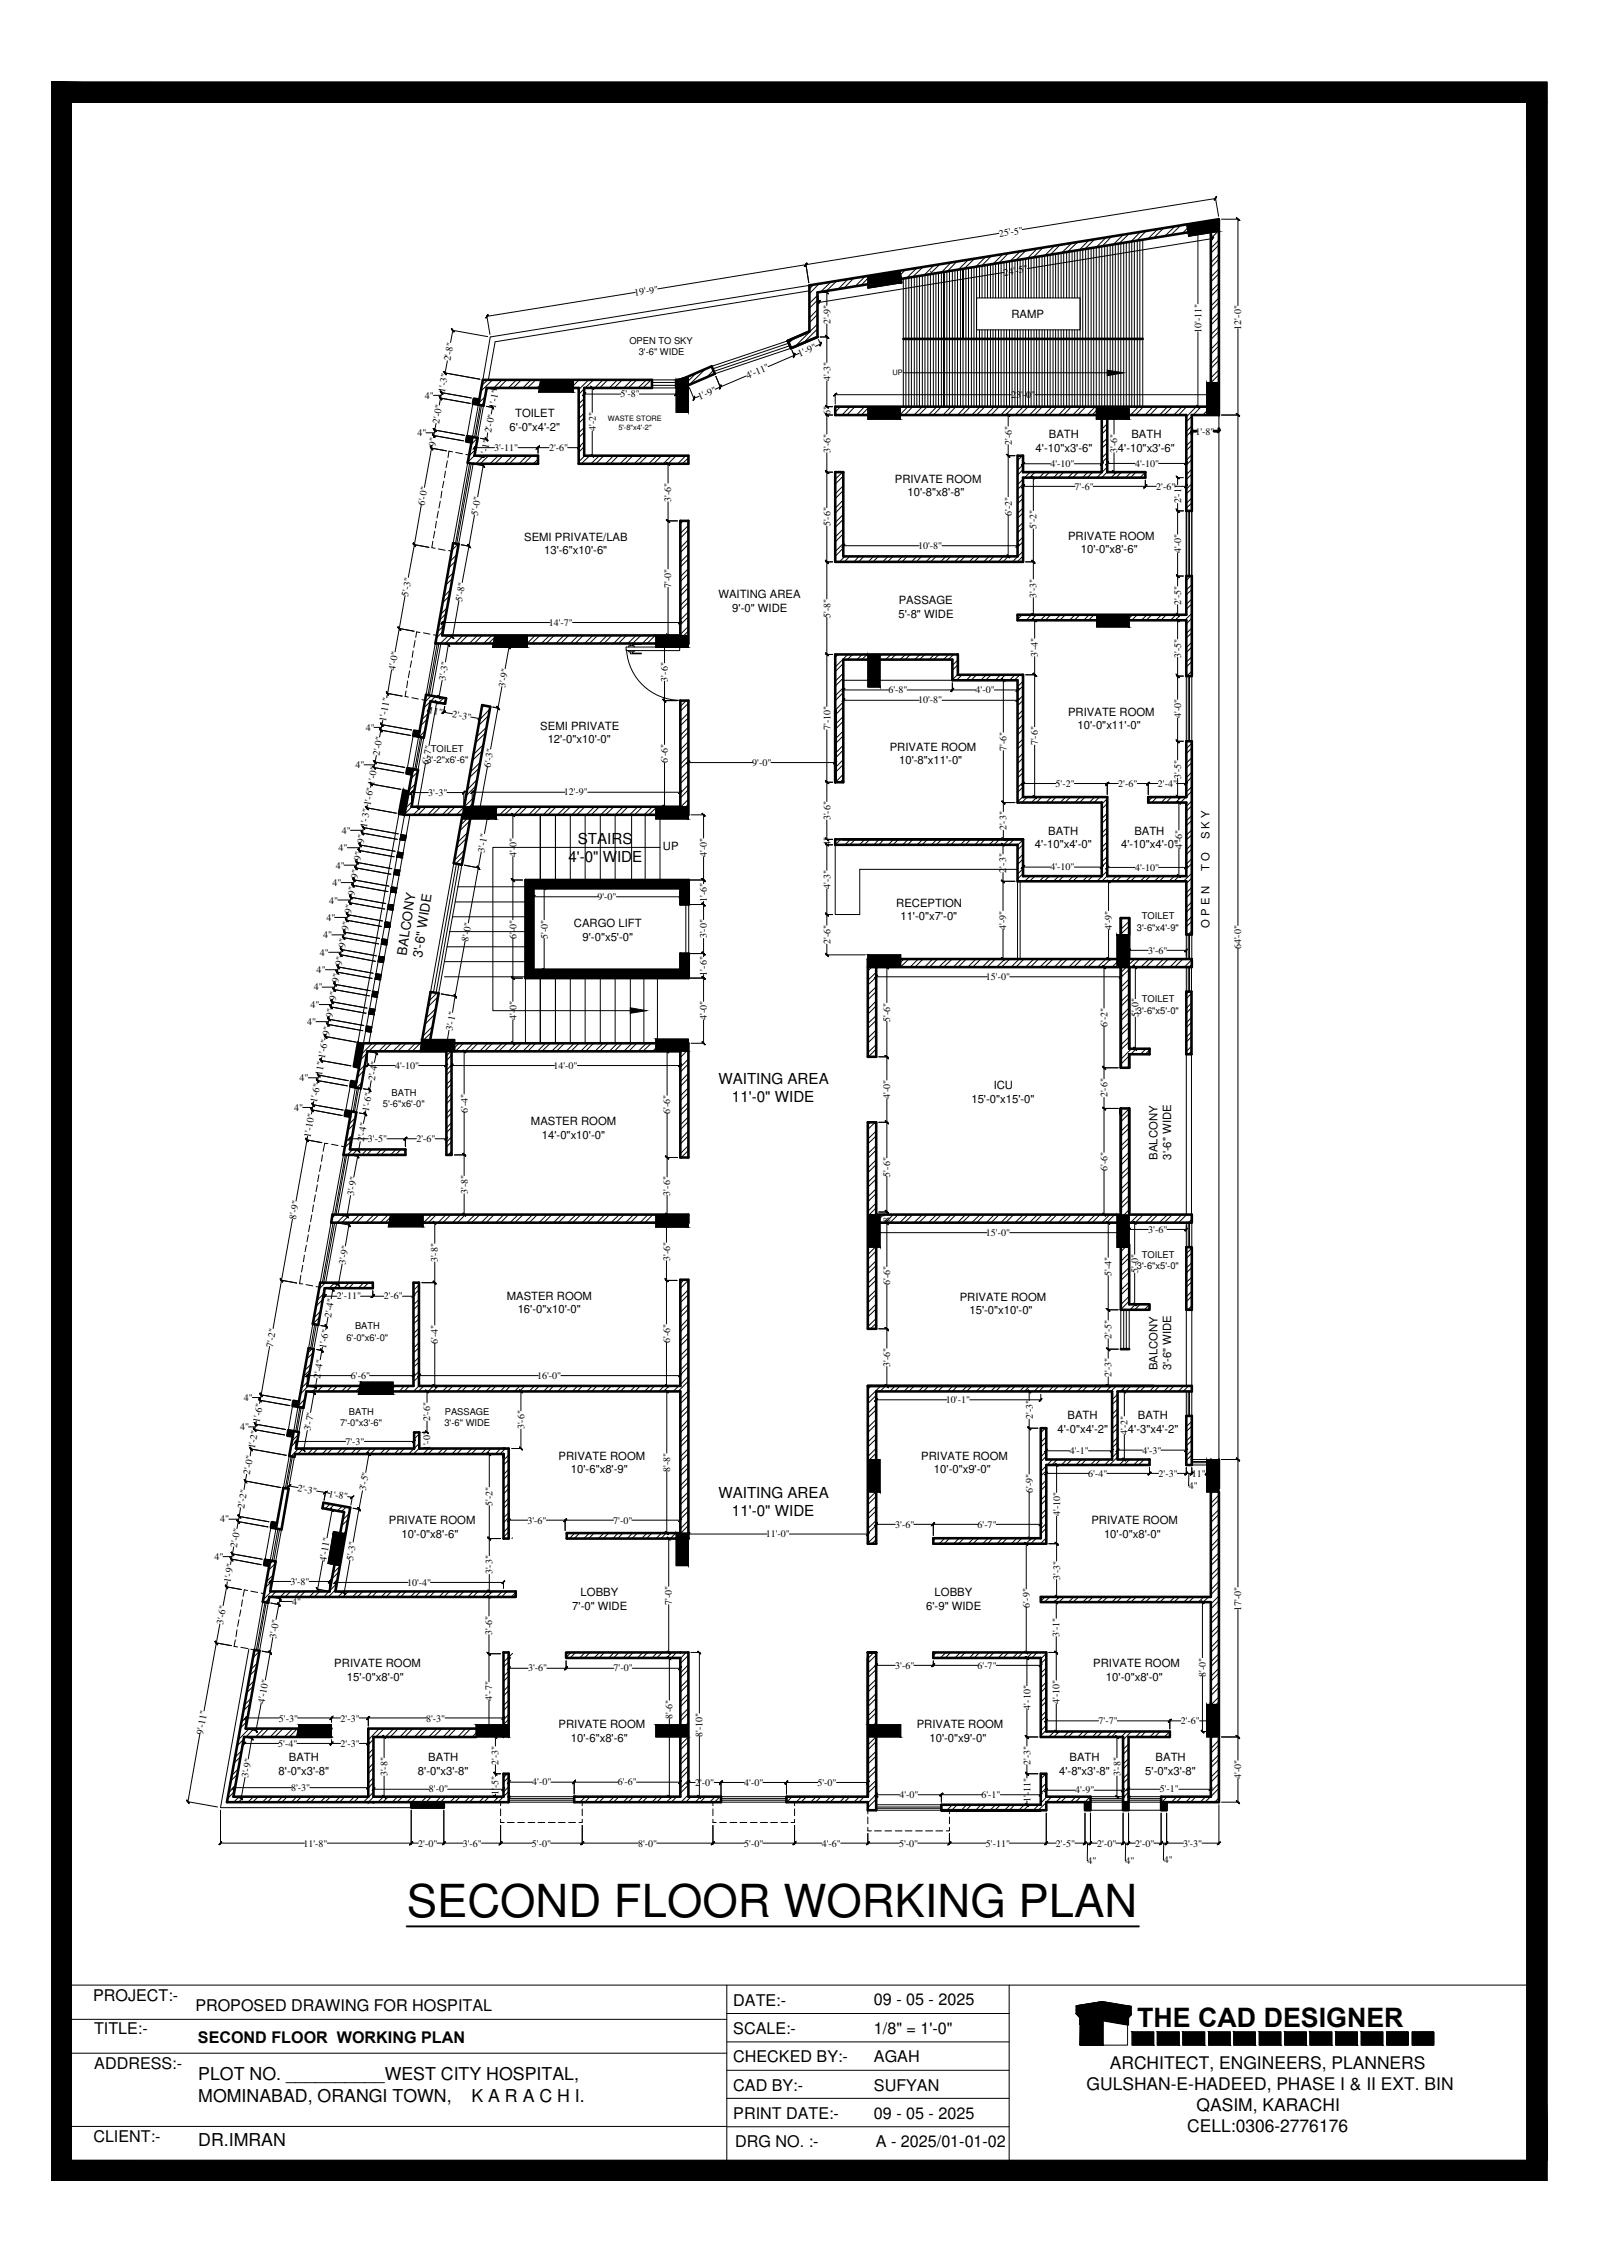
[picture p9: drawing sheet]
<svg xmlns="http://www.w3.org/2000/svg" width="210mm" height="297mm" viewBox="0 0 210 297" stroke-linecap="round" stroke-linejoin="round" font-family="sans-serif">
<defs><g id="words">
<text font-size="6" x="53.4" y="251.5">SECOND FLOOR WORKING PLAN</text>
<text font-size="3.5" x="149.2" y="265.9">THE CAD DESIGNER</text>
<g font-size="2.3">
<text x="26" y="272.9">PLOT NO. __________WEST CITY HOSPITAL,</text>
<text x="26" y="275.8">MOMINABAD, ORANGI TOWN,</text>
<text x="61.8" y="275.8">K A R A C H I.</text>
<text x="142.6" y="274.2">GULSHAN-E-HADEED, PHASE I &amp; II EXT. BIN</text>
<text x="145.6" y="271.4">ARCHITECT, ENGINEERS, PLANNERS</text>
<text x="26" y="281.5">DR.IMRAN</text>
<text x="155.8" y="279.8">CELL:0306-2776176</text>
<text x="157" y="277">QASIM, KARACHI</text>
</g>
<g font-size="2.1">
<text x="12.2" y="262.5">PROJECT:-</text>
<text x="25.6" y="263.8">PROPOSED DRAWING FOR HOSPITAL</text>
<text x="96.2" y="263.2">DATE:-</text>
<text x="114.7" y="263.1">09 - 05 - 2025</text>
<text x="12.3" y="266.9">TITLE:-</text>
<text x="26" y="268">SECOND FLOOR WORKING PLAN</text>
<text x="96.2" y="266.9">SCALE:-</text>
<text x="114.7" y="266.9">1/8&quot; = 1'-0&quot;</text>
<text x="12.4" y="271.4">ADDRESS:-</text>
<text x="96.2" y="270.6">CHECKED BY:-</text>
<text x="96.2" y="274.3">CAD BY:-</text>
<text x="114.7" y="270.6">AGAH</text>
<text x="114.7" y="274.3">SUFYAN</text>
<text x="12.2" y="281">CLIENT:-</text>
<text x="96.2" y="278">PRINT DATE:-</text>
<text x="96.4" y="281.7">DRG NO. :-</text>
<text x="114.7" y="278">09 - 05 - 2025</text>
<text x="114.9" y="281.7">A - 2025/01-01-02</text>
</g>
<g font-size="2">
<text x="74.6" y="113.1">4'-0&quot; WIDE</text>
<text x="75.8" y="110.8">STAIRS</text>
<text x="94.2" y="142.3">WAITING AREA</text>
<text x="96" y="144.6">11'-0&quot; WIDE</text>
<text x="94.2" y="196.5">WAITING AREA</text>
<text x="96" y="198.9">11'-0&quot; WIDE</text>
</g>
<g font-size="1.7">
<text x="53.3" y="125.4" transform="rotate(-82 53.3 125.4)">BALCONY</text>
<text x="55.4" y="125.7" transform="rotate(-81 55.4 125.7)">3'-6&quot; WIDE</text>
</g>
<g font-size="1.5">
<text x="132.7" y="41.7">RAMP</text>
<text x="66.9" y="56.5">6'-0&quot;x4'-2&quot;</text>
<text x="67.6" y="54.8">TOILET</text>
<text x="135.9" y="59.3">4'-10&quot;x3'-6&quot;</text>
<text x="137.6" y="57.5">BATH</text>
<text x="146.7" y="59.3">4'-10&quot;x3'-6&quot;</text>
<text x="148.4" y="57.5">BATH</text>
<text x="117.4" y="63.3">PRIVATE ROOM</text>
<text x="119.1" y="65.1">10'-8&quot;x8'-8&quot;</text>
<text x="68.8" y="70.9">SEMI PRIVATE/LAB</text>
<text x="140.1" y="70.8">PRIVATE ROOM</text>
<text x="71.4" y="72.7">13'-6&quot;x10'-6&quot;</text>
<text x="141.8" y="72.6">10'-0&quot;x8'-6&quot;</text>
<text x="94.2" y="78.5">WAITING AREA</text>
<text x="96.1" y="80.3">9'-0&quot; WIDE</text>
<text x="117.9" y="81">5'-8&quot; WIDE</text>
<text x="117.9" y="79.3">PASSAGE</text>
<text x="70.9" y="95.7">SEMI PRIVATE</text>
<text x="140.1" y="93.9">PRIVATE ROOM</text>
<text x="141.4" y="95.7">10'-0&quot;x11'-0&quot;</text>
<text x="71.9" y="97.5">12'-0&quot;x10'-0&quot;</text>
<text x="116.7" y="98.5">PRIVATE ROOM</text>
<text x="118" y="100.3">10'-8&quot;x11'-0&quot;</text>
<text x="87" y="111.5">UP</text>
<text x="135.8" y="111.3">4'-10&quot;x4'-0&quot;</text>
<text x="137.5" y="109.5">BATH</text>
<text x="147.1" y="111.3">4'-10&quot;x4'-0&quot;</text>
<text x="148.8" y="109.5">BATH</text>
<text x="158.7" y="110.1" transform="rotate(-90 158.7 110.1)">S K Y</text>
<text x="117.6" y="119">RECEPTION</text>
<text x="158.7" y="114.2" transform="rotate(-90 158.7 114.2)">T O</text>
<text x="75.3" y="121.7">CARGO LIFT</text>
<text x="76.4" y="123.5">9'-0&quot;x5'-0&quot;</text>
<text x="118.1" y="120.7">11'-0&quot;x7'-0&quot;</text>
<text x="158.7" y="121.7" transform="rotate(-90 158.7 121.7)">O P E N</text>
<text x="130.4" y="142.9">ICU</text>
<text x="69.7" y="147.6">MASTER ROOM</text>
<text x="71.1" y="149.4">14'-0&quot;x10'-0&quot;</text>
<text x="127.4" y="144.7">15'-0&quot;x15'-0&quot;</text>
<text x="151.9" y="152.2" transform="rotate(-90 151.9 152.2)">BALCONY</text>
<text x="153.6" y="152.2" transform="rotate(-90 153.6 152.2)">3'-6&quot; WIDE</text>
<text x="66.5" y="170.5">MASTER ROOM</text>
<text x="67.9" y="172.3">16'-0&quot;x10'-0&quot;</text>
<text x="125.9" y="170.7">PRIVATE ROOM</text>
<text x="127.2" y="172.4">15'-0&quot;x10'-0&quot;</text>
<text x="151.9" y="179.8" transform="rotate(-90 151.9 179.8)">BALCONY</text>
<text x="153.6" y="179.8" transform="rotate(-90 153.6 179.8)">3'-6&quot; WIDE</text>
<text x="73.3" y="191.5">PRIVATE ROOM</text>
<text x="120.9" y="191.5">PRIVATE ROOM</text>
<text x="138.7" y="188.1">4'-0&quot;x4'-2&quot;</text>
<text x="140.1" y="186.2">BATH</text>
<text x="148" y="188.1">4'-3&quot;x4'-2&quot;</text>
<text x="149.3" y="186.2">BATH</text>
<text x="74.9" y="193.3">10'-6&quot;x8'-9&quot;</text>
<text x="122.5" y="193.3">10'-0&quot;x9'-0&quot;</text>
<text x="51" y="199.9">PRIVATE ROOM</text>
<text x="52.7" y="201.7">10'-0&quot;x8'-6&quot;</text>
<text x="143.2" y="199.9">PRIVATE ROOM</text>
<text x="144.8" y="201.7">10'-0&quot;x8'-0&quot;</text>
<text x="76.2" y="209.4">LOBBY</text>
<text x="122.6" y="209.4">LOBBY</text>
<text x="75.1" y="211.2">7'-0&quot; WIDE</text>
<text x="121.5" y="211.2">6'-9&quot; WIDE</text>
<text x="43.9" y="218.7">PRIVATE ROOM</text>
<text x="45.5" y="220.5">15'-0&quot;x8'-0&quot;</text>
<text x="143.4" y="218.7">PRIVATE ROOM</text>
<text x="145.1" y="220.5">10'-0&quot;x8'-0&quot;</text>
<text x="73.3" y="226.7">PRIVATE ROOM</text>
<text x="120.3" y="226.7">PRIVATE ROOM</text>
<text x="36.5" y="232.8">8'-0&quot;x3'-8&quot;</text>
<text x="37.9" y="231">BATH</text>
<text x="54.8" y="232.8">8'-0&quot;x3'-8&quot;</text>
<text x="56.2" y="231">BATH</text>
<text x="74.9" y="228.5">10'-6&quot;x8'-6&quot;</text>
<text x="121.9" y="228.5">10'-0&quot;x9'-0&quot;</text>
<text x="139" y="232.8">4'-8&quot;x3'-8&quot;</text>
<text x="140.3" y="231">BATH</text>
<text x="150.3" y="232.8">5'-0&quot;x3'-8&quot;</text>
<text x="151.6" y="231">BATH</text>
</g>
<g font-size="1.3">
<text x="131.1" y="31.1" transform="rotate(-9 131.1 31.1)">25'-5&quot;</text>
<text x="83.3" y="38.8" transform="rotate(-9 83.3 38.8)">19'-9&quot;</text>
<text x="131.8" y="36.2" transform="rotate(-9 131.8 36.2)">24'-5&quot;</text>
<text x="59.1" y="47.4" transform="rotate(-80 59.1 47.4)">2'-8&quot;</text>
<text x="104.9" y="46.8" transform="rotate(-23 104.9 46.8)">1'-9&quot;</text>
<text x="108.9" y="42.5" transform="rotate(-90 108.9 42.5)">2'-9&quot;</text>
<text x="157.6" y="43.7" transform="rotate(-90 157.6 43.7)">10'-11&quot;</text>
<text x="162.8" y="43.2" transform="rotate(-90 162.8 43.2)">12'-0&quot;</text>
<text x="55.7" y="52.3">4&quot;</text>
<text x="58.3" y="51.6" transform="rotate(-79 58.3 51.6)">1'-3&quot;</text>
<text x="81.4" y="52.1">5'-8&quot;</text>
<text x="91.8" y="52.4" transform="rotate(-23 91.8 52.4)">1'-9&quot;</text>
<text x="98.1" y="49.7" transform="rotate(-23 98.1 49.7)">4'-11&quot;</text>
<text x="108.9" y="50" transform="rotate(-90 108.9 50)">4'-3&quot;</text>
<text x="132.6" y="52.2">23'-0&quot;</text>
<text x="54.8" y="57.2">4&quot;</text>
<text x="57.1" y="58.6" transform="rotate(-80 57.1 58.6)">9&quot;</text>
<text x="57.6" y="55.6" transform="rotate(-80 57.6 55.6)">2'-0&quot;</text>
<text x="64.8" y="59.2">3'-11&quot;</text>
<text x="72" y="59.2">2'-6&quot;</text>
<text x="78.2" y="56.6" transform="rotate(-90 78.2 56.6)">4'-2&quot;</text>
<text x="108.9" y="59.5" transform="rotate(-90 108.9 59.5)">3'-6&quot;</text>
<text x="108.9" y="54.5" transform="rotate(-90 108.9 54.5)">6&quot;</text>
<text x="132.7" y="58.3" transform="rotate(-90 132.7 58.3)">2'-6&quot;</text>
<text x="146.6" y="59.5" transform="rotate(-90 146.6 59.5)">3'-6&quot;</text>
<text x="156.8" y="57">1'-8&quot;</text>
<text x="63.9" y="60.2" transform="rotate(-79 63.9 60.2)">1'-1&quot; 2'-0&quot; 1'-1&quot;</text>
<text x="88.1" y="65.8" transform="rotate(-90 88.1 65.8)">3'-6&quot;</text>
<text x="137.8" y="61.3">4'-10&quot;</text>
<text x="141" y="64.2">7'-6&quot;</text>
<text x="148.9" y="61.2">4'-10&quot;</text>
<text x="151.7" y="64.2">2'-6&quot;</text>
<text x="55.7" y="66.4" transform="rotate(-79 55.7 66.4)">6'-0&quot;</text>
<text x="62.7" y="67.7" transform="rotate(-80 62.7 67.7)">5'-0&quot;</text>
<text x="108.9" y="69.1" transform="rotate(-90 108.9 69.1)">5'-6&quot;</text>
<text x="132.7" y="67.7" transform="rotate(-90 132.7 67.7)">6'-2&quot;</text>
<text x="136" y="69.4" transform="rotate(-90 136 69.4)">5'-2&quot;</text>
<text x="155" y="66.1" transform="rotate(-90 155 66.1)">2'-1&quot;</text>
<text x="88.1" y="77.1" transform="rotate(-90 88.1 77.1)">7'-0&quot;</text>
<text x="120.5" y="72">10'-8&quot;</text>
<text x="155" y="72.5" transform="rotate(-90 155 72.5)">4'-0&quot;</text>
<text x="53.6" y="78.3" transform="rotate(-80 53.6 78.3)">5'-3&quot;</text>
<text x="60.6" y="78.9" transform="rotate(-80 60.6 78.9)">5'-8&quot;</text>
<text x="72" y="82.1">14'-7&quot;</text>
<text x="108.9" y="81" transform="rotate(-90 108.9 81)">5'-8&quot;</text>
<text x="136" y="78.5" transform="rotate(-90 136 78.5)">3'-3&quot;</text>
<text x="155" y="79.3" transform="rotate(-90 155 79.3)">2'-5&quot;</text>
<text x="51.8" y="88" transform="rotate(-79 51.8 88)">4'-0&quot;</text>
<text x="58.4" y="89.3" transform="rotate(-80 58.4 89.3)">3'-3&quot;</text>
<text x="87.6" y="89.4" transform="rotate(-90 87.6 89.4)">3'-6&quot;</text>
<text x="136.2" y="86.2" transform="rotate(-90 136.2 86.2)">3'-4&quot;</text>
<text x="155" y="86.3" transform="rotate(-90 155 86.3)">3'-5&quot;</text>
<text x="48" y="95.9">4&quot;</text>
<text x="50.6" y="94.7" transform="rotate(-80 50.6 94.7)">1'-11&quot;</text>
<text x="56.2" y="93.5" transform="rotate(11 56.2 93.5)">11&quot;</text>
<text x="59.3" y="94.1" transform="rotate(10 59.3 94.1)">2'-3&quot;</text>
<text x="66.3" y="90.2" transform="rotate(-79 66.3 90.2)">3'-9&quot;</text>
<text x="108.9" y="95.8" transform="rotate(-90 108.9 95.8)">7'-10&quot;</text>
<text x="116.6" y="90.9">6'-8&quot;</text>
<text x="120.5" y="92.3">10'-8&quot;</text>
<text x="128" y="90.9">4'-0&quot;</text>
<text x="155" y="94.2" transform="rotate(-90 155 94.2)">4'-0&quot;</text>
<text x="46.6" y="100.8">4&quot;</text>
<text x="49.8" y="99.2" transform="rotate(-80 49.8 99.2)">2'-0&quot;</text>
<text x="56.2" y="100.3" transform="rotate(-79 56.2 100.3)">6'-7&quot;</text>
<text x="64.4" y="100.8" transform="rotate(-80 64.4 100.8)">6'-3&quot;</text>
<text x="87.6" y="100.1" transform="rotate(-90 87.6 100.1)">6'-6&quot;</text>
<text x="98.7" y="100.5">9'-0&quot;</text>
<text x="132.1" y="98.5" transform="rotate(-90 132.1 98.5)">7'-6&quot;</text>
<text x="136.2" y="97.8" transform="rotate(-90 136.2 97.8)">7'-6&quot;</text>
<text x="49.1" y="103.1" transform="rotate(-79 49.1 103.1)">1'-0&quot;</text>
<text x="56.2" y="104.4">3'-3&quot;</text>
<text x="74" y="104.4">12'-9&quot;</text>
<text x="108.9" y="107.6" transform="rotate(-90 108.9 107.6)">3'-6&quot;</text>
<text x="138.5" y="103.3">5'-2&quot;</text>
<text x="146.7" y="103.3">2'-6&quot;</text>
<text x="151.9" y="103.3">2'-4&quot;</text>
<text x="155" y="102.2" transform="rotate(-90 155 102.2)">3'-5&quot;</text>
<text x="44" y="114">4&quot;</text>
<text x="44.4" y="111.7">4&quot;</text>
<text x="44.8" y="109.4">4&quot;</text>
<text x="47.3" y="113" transform="rotate(-80 47.3 113)">9&quot;</text>
<text x="47.7" y="110.8" transform="rotate(-80 47.7 110.8)">9&quot; 1'-3&quot; 1'-6&quot;</text>
<text x="63.6" y="111.9" transform="rotate(-80 63.6 111.9)">3'-1&quot;</text>
<text x="67.7" y="112.4" transform="rotate(-90 67.7 112.4)">4'-0&quot;</text>
<text x="92.7" y="112.4" transform="rotate(-90 92.7 112.4)">4'-0&quot;</text>
<text x="108.9" y="111.1" transform="rotate(-90 108.9 111.1)">4&quot;</text>
<text x="132.1" y="108.9" transform="rotate(-90 132.1 108.9)">2'-3&quot;</text>
<text x="155.1" y="111.4" transform="rotate(-90 155.1 111.4)">4'-6&quot;</text>
<text x="43.2" y="118.5">4&quot;</text>
<text x="43.6" y="116.3">4&quot;</text>
<text x="46.1" y="119.9" transform="rotate(-80 46.1 119.9)">9&quot;</text>
<text x="46.5" y="117.6" transform="rotate(-80 46.5 117.6)">9&quot;</text>
<text x="46.9" y="115.3" transform="rotate(-80 46.9 115.3)">9&quot;</text>
<text x="78.4" y="118.1">9'-0&quot;</text>
<text x="92.7" y="118.4" transform="rotate(-90 92.7 118.4)">1'-6&quot;</text>
<text x="108.9" y="116.6" transform="rotate(-90 108.9 116.6)">4'-3&quot;</text>
<text x="132" y="114.5" transform="rotate(-90 132 114.5)">2'-3&quot;</text>
<text x="137.8" y="114.2">4'-10&quot;</text>
<text x="148.9" y="114.3">4'-10&quot;</text>
<text x="42" y="125.4">4&quot;</text>
<text x="42.4" y="123.1">4&quot;</text>
<text x="42.8" y="120.8">4&quot;</text>
<text x="45.3" y="124.4" transform="rotate(-80 45.3 124.4)">9&quot;</text>
<text x="45.7" y="122.1" transform="rotate(-80 45.7 122.1)">9&quot;</text>
<text x="61.4" y="123.6" transform="rotate(-80 61.4 123.6)">8'-0&quot;</text>
<text x="67.7" y="123.2" transform="rotate(-90 67.7 123.2)">6'-0&quot;</text>
<text x="71.9" y="123.2" transform="rotate(-90 71.9 123.2)">5'-0&quot;</text>
<text x="92.7" y="123.1" transform="rotate(-90 92.7 123.1)">3'-0&quot;</text>
<text x="108.9" y="123.9" transform="rotate(-90 108.9 123.9)">2'-6&quot;</text>
<text x="132" y="122" transform="rotate(-90 132 122)">4'-9&quot;</text>
<text x="145.9" y="122" transform="rotate(-90 145.9 122)">4'-9&quot;</text>
<text x="150.6" y="125.2">3'-6&quot;</text>
<text x="162.8" y="124.6" transform="rotate(-90 162.8 124.6)">64'-0&quot;</text>
<text x="41.2" y="129.9">4&quot;</text>
<text x="41.5" y="127.6">4&quot;</text>
<text x="44" y="131.3" transform="rotate(-80 44 131.3)">9&quot;</text>
<text x="44.4" y="129" transform="rotate(-80 44.4 129)">9&quot;</text>
<text x="44.8" y="126.7" transform="rotate(-80 44.8 126.7)">9&quot;</text>
<text x="92.7" y="128" transform="rotate(-90 92.7 128)">1'-6&quot;</text>
<text x="129.3" y="128.6">15'-0&quot;</text>
<text x="40.3" y="134.5">4&quot;</text>
<text x="40.7" y="132.2">4&quot;</text>
<text x="43.2" y="135.9" transform="rotate(-80 43.2 135.9)">9&quot;</text>
<text x="43.6" y="133.6" transform="rotate(-80 43.6 133.6)">9&quot;</text>
<text x="59.4" y="135.3" transform="rotate(-79 59.4 135.3)">3'-1&quot;</text>
<text x="67.7" y="133.8" transform="rotate(-90 67.7 133.8)">4'-0&quot;</text>
<text x="92.7" y="133.8" transform="rotate(-90 92.7 133.8)">4'-0&quot;</text>
<text x="116.8" y="134" transform="rotate(-90 116.8 134)">5'-6&quot;</text>
<text x="145.3" y="134.7" transform="rotate(-90 145.3 134.7)">6'-2&quot;</text>
<text x="149.4" y="133.5" transform="rotate(-90 149.4 133.5)">5'-0&quot;</text>
<text x="39.3" y="141.9">4&quot;</text>
<text x="42.2" y="141.2" transform="rotate(-79 42.2 141.2)">11&quot; 1'-6&quot;</text>
<text x="49.2" y="141.9" transform="rotate(-79 49.2 141.9)">2'-4&quot;</text>
<text x="51.8" y="140.2">4'-10&quot;</text>
<text x="72.6" y="140.2">14'-0&quot;</text>
<text x="145.3" y="144" transform="rotate(-90 145.3 144)">2'-6&quot;</text>
<text x="38.6" y="145.7">4&quot;</text>
<text x="40.7" y="149.3" transform="rotate(-80 40.7 149.3)">1'-10&quot;</text>
<text x="41.6" y="144.7" transform="rotate(-79 41.6 144.7)">1'-6&quot;</text>
<text x="47.7" y="149.9" transform="rotate(-79 47.7 149.9)">2'-4&quot;</text>
<text x="48.3" y="149.8">3'-5&quot;</text>
<text x="48.4" y="145.9" transform="rotate(-80 48.4 145.9)">1'-6&quot;</text>
<text x="54.6" y="149.8">2'-6&quot;</text>
<text x="61.4" y="146" transform="rotate(-90 61.4 146)">6'-4&quot;</text>
<text x="87.9" y="146.1" transform="rotate(-90 87.9 146.1)">6'-6&quot;</text>
<text x="116.8" y="144.2" transform="rotate(-90 116.8 144.2)">4'-0&quot;</text>
<text x="116.8" y="154.4" transform="rotate(-90 116.8 154.4)">5'-6&quot;</text>
<text x="145.3" y="153.6" transform="rotate(-90 145.3 153.6)">6'-6&quot;</text>
<text x="38.8" y="160.1" transform="rotate(-79 38.8 160.1)">8'-9&quot;</text>
<text x="46.4" y="156.9" transform="rotate(-80 46.4 156.9)">3'-9&quot;</text>
<text x="61.4" y="156.7" transform="rotate(-90 61.4 156.7)">3'-8&quot;</text>
<text x="87.9" y="156.9" transform="rotate(-90 87.9 156.9)">3'-6&quot;</text>
<text x="116.8" y="160.3" transform="rotate(-90 116.8 160.3)">8&quot;</text>
<text x="150.6" y="161.8">3'-6&quot;</text>
<text x="45.3" y="166" transform="rotate(-79 45.3 166)">3'-9&quot;</text>
<text x="57.5" y="165.6" transform="rotate(-90 57.5 165.6)">3'-8&quot;</text>
<text x="87.9" y="165.5" transform="rotate(-90 87.9 165.5)">3'-6&quot;</text>
<text x="129.3" y="162.2">15'-0&quot;</text>
<text x="145.8" y="167.4" transform="rotate(-90 145.8 167.4)">5'-4&quot;</text>
<text x="149.3" y="167" transform="rotate(-90 149.3 167)">5'-0&quot;</text>
<text x="43.4" y="172.9" transform="rotate(-80 43.4 172.9)">2'-4&quot;</text>
<text x="44.2" y="170.5">2'-11&quot;</text>
<text x="50.3" y="170.5">2'-6&quot;</text>
<text x="116.8" y="168.6" transform="rotate(-90 116.8 168.6)">6'-6&quot;</text>
<text x="35.8" y="176.8" transform="rotate(-79 35.8 176.8)">7'-2&quot;</text>
<text x="42.7" y="177" transform="rotate(-79 42.7 177)">1'-6&quot;</text>
<text x="57.5" y="176.3" transform="rotate(-90 57.5 176.3)">6'-4&quot;</text>
<text x="87.9" y="176.2" transform="rotate(-90 87.9 176.2)">6'-6&quot;</text>
<text x="116.8" y="179.3" transform="rotate(-90 116.8 179.3)">3'-6&quot;</text>
<text x="145.8" y="175.7" transform="rotate(-90 145.8 175.7)">2'-5&quot;</text>
<text x="32" y="183.8">4&quot;</text>
<text x="42" y="180.9" transform="rotate(-80 42 180.9)">2'-4&quot;</text>
<text x="46" y="180.9">6'-6&quot;</text>
<text x="70.5" y="180.9">16'-0&quot;</text>
<text x="124.1" y="184.1">10'-1&quot;</text>
<text x="145.8" y="180.7" transform="rotate(-90 145.8 180.7)">2'-3&quot;</text>
<text x="31.5" y="187.7">4&quot;</text>
<text x="34.1" y="186.7" transform="rotate(-79 34.1 186.7)">1'-6&quot;</text>
<text x="40.7" y="187.8" transform="rotate(-79 40.7 187.8)">3'-7&quot;</text>
<text x="45.3" y="189.5">7'-3&quot;</text>
<text x="56.4" y="190.3" transform="rotate(-90 56.4 190.3)">1'-0&quot;</text>
<text x="56.4" y="186.5" transform="rotate(-90 56.4 186.5)">2'-6&quot;</text>
<text x="68.8" y="187.6" transform="rotate(-90 68.8 187.6)">3'-6&quot;</text>
<text x="135.5" y="186.2" transform="rotate(-90 135.5 186.2)">2'-3&quot;</text>
<text x="140.3" y="190.8">4'-1&quot;</text>
<text x="147.9" y="188.3" transform="rotate(-90 147.9 188.3)">4'-2&quot;</text>
<text x="149.9" y="190.7">4'-3&quot;</text>
<text x="32" y="197.9" transform="rotate(-79 32 197.9)">2'-2&quot;</text>
<text x="32.8" y="193.5" transform="rotate(-79 32.8 193.5)">2'-0&quot; 1'-2&quot;</text>
<text x="39" y="195.6" transform="rotate(11 39 195.6)">2'-3&quot;</text>
<text x="43.1" y="196.4" transform="rotate(11 43.1 196.4)">1'-8&quot;</text>
<text x="48" y="195.7" transform="rotate(-79 48 195.7)">3'-5&quot;</text>
<text x="64.6" y="197.6" transform="rotate(-90 64.6 197.6)">5'-2&quot;</text>
<text x="87.9" y="193.1" transform="rotate(-90 87.9 193.1)">8'-8&quot;</text>
<text x="135.5" y="195.8" transform="rotate(-90 135.5 195.8)">6'-9&quot;</text>
<text x="142.8" y="193.8">6'-4&quot;</text>
<text x="152" y="193.8">2'-3&quot;</text>
<text x="156" y="195.3">4&quot;</text>
<text x="156.4" y="193.8">11&quot;</text>
<text x="28.9" y="199.7">4&quot;</text>
<text x="31.1" y="203" transform="rotate(-79 31.1 203)">2'-0&quot;</text>
<text x="69.2" y="199.9">3'-6&quot;</text>
<text x="80.4" y="199.9">7'-0&quot;</text>
<text x="100.5" y="201.7">11'-0&quot;</text>
<text x="117.4" y="200.4">3'-6&quot;</text>
<text x="128.2" y="200.4">6'-7&quot;</text>
<text x="139.1" y="198.9" transform="rotate(-90 139.1 198.9)">4'-10&quot;</text>
<text x="28.1" y="204.7">4&quot;</text>
<text x="30.2" y="207.7" transform="rotate(-80 30.2 207.7)">1'-9&quot;</text>
<text x="38.1" y="207.9">3'-8&quot;</text>
<text x="42.8" y="204.9" transform="rotate(-80 42.8 204.9)">4'-11&quot;</text>
<text x="46.3" y="204.8" transform="rotate(-80 46.3 204.8)">5'-3&quot;</text>
<text x="53.4" y="208">10'-4&quot;</text>
<text x="64.6" y="206.6" transform="rotate(-90 64.6 206.6)">3'-3&quot;</text>
<text x="139.1" y="207.3" transform="rotate(-90 139.1 207.3)">3'-3&quot;</text>
<text x="29.3" y="213.2" transform="rotate(-79 29.3 213.2)">3'-6&quot;</text>
<text x="36.2" y="215" transform="rotate(-80 36.2 215)">3'-0&quot;</text>
<text x="38.3" y="210.6">4&quot;</text>
<text x="64.6" y="214.5" transform="rotate(-90 64.6 214.5)">3'-6&quot;</text>
<text x="88.2" y="210.6" transform="rotate(-90 88.2 210.6)">7'-0&quot;</text>
<text x="135.1" y="210.9" transform="rotate(-90 135.1 210.9)">6'-9&quot;</text>
<text x="139" y="214.8" transform="rotate(-90 139 214.8)">3'-1&quot;</text>
<text x="162.8" y="211.3" transform="rotate(-90 162.8 211.3)">17'-0&quot;</text>
<text x="69.3" y="219.3">3'-6&quot;</text>
<text x="80.5" y="219.3">7'-0&quot;</text>
<text x="117.4" y="218.9">3'-6&quot;</text>
<text x="128.2" y="218.9">6'-7&quot;</text>
<text x="158.2" y="220" transform="rotate(-90 158.2 220)">8'-0&quot;</text>
<text x="26.6" y="227.6" transform="rotate(-80 26.6 227.6)">9'-11&quot;</text>
<text x="34.7" y="223.6" transform="rotate(-79 34.7 223.6)">4'-10&quot;</text>
<text x="36.6" y="225.9">5'-3&quot;</text>
<text x="44.7" y="225.9">2'-3&quot;</text>
<text x="55.9" y="225.9">8'-3&quot;</text>
<text x="64.6" y="223.1" transform="rotate(-90 64.6 223.1)">4'-7&quot;</text>
<text x="88.2" y="225.5" transform="rotate(-90 88.2 225.5)">8'-6&quot;</text>
<text x="92.2" y="227.9" transform="rotate(-90 92.2 227.9)">8'-10&quot;</text>
<text x="135.2" y="224.3" transform="rotate(-90 135.2 224.3)">4'-10&quot;</text>
<text x="139" y="223.6" transform="rotate(-90 139 223.6)">4'-10&quot;</text>
<text x="144.1" y="226.2">7'-7&quot;</text>
<text x="154.9" y="226.2">2'-6&quot;</text>
<text x="32.6" y="233.3" transform="rotate(-79 32.6 233.3)">3'-9&quot;</text>
<text x="36.5" y="229.2">5'-4&quot;</text>
<text x="44.7" y="229.2">2'-3&quot;</text>
<text x="50.9" y="233.1" transform="rotate(-90 50.9 233.1)">3'-8&quot;</text>
<text x="65.4" y="231.5" transform="rotate(-90 65.4 231.5)">2'-3&quot;</text>
<text x="135.2" y="231.5" transform="rotate(-90 135.2 231.5)">2'-3&quot;</text>
<text x="147" y="233.1" transform="rotate(-90 147 233.1)">3'-8&quot;</text>
<text x="162.8" y="233.4" transform="rotate(-90 162.8 233.4)">4'-0&quot;</text>
<text x="38.2" y="235">8'-3&quot;</text>
<text x="56.3" y="235.2">8'-0&quot;</text>
<text x="65.4" y="235.5" transform="rotate(-90 65.4 235.5)">1'-5&quot;</text>
<text x="69.8" y="234.2">4'-0&quot;</text>
<text x="81" y="234.2">6'-6&quot;</text>
<text x="91.2" y="234.3">2'-0&quot;</text>
<text x="97.6" y="234.3">4'-0&quot;</text>
<text x="107.2" y="234.3">5'-0&quot;</text>
<text x="118" y="235.9">4'-0&quot;</text>
<text x="128.7" y="235.9">6'-1&quot;</text>
<text x="135.2" y="236.4" transform="rotate(-90 135.2 236.4)">1'-11&quot;</text>
<text x="141.1" y="235.3">4'-9&quot;</text>
<text x="152.2" y="235.2">5'-1&quot;</text>
<text x="39.8" y="242.3">11'-8&quot;</text>
<text x="54.9" y="242.3">2'-0&quot;</text>
<text x="60.7" y="242.3">3'-6&quot;</text>
<text x="69.8" y="242.3">5'-0&quot;</text>
<text x="83.7" y="242.3">8'-0&quot;</text>
<text x="97.6" y="242.3">5'-0&quot;</text>
<text x="107.8" y="242.3">4'-6&quot;</text>
<text x="118" y="242.3">5'-0&quot;</text>
<text x="129.3" y="242.3">5'-11&quot;</text>
<text x="138.5" y="242.3">2'-5&quot;</text>
<text x="142.7" y="244.6">4&quot;</text>
<text x="143.9" y="242.3">2'-0&quot;</text>
<text x="147.7" y="244.5">4&quot;</text>
<text x="148.9" y="242.3">2'-0&quot;</text>
<text x="152.7" y="244.4">4&quot;</text>
<text x="155.2" y="242.3">3'-3&quot;</text>
</g>
<g font-size="1.2">
<text x="82.6" y="45.1">OPEN TO SKY</text>
<text x="83.8" y="46.6">3'-6&quot; WIDE</text>
<text x="55.9" y="100.1">3'-2&quot;x6'-6&quot;</text>
<text x="56.5" y="98.7">TOILET</text>
<text x="149.2" y="122.1">3'-6&quot;x4'-9&quot;</text>
<text x="149.8" y="120.6">TOILET</text>
<text x="149.8" y="131.5">TOILET</text>
<text x="149.2" y="133">3'-6&quot;x5'-0&quot;</text>
<text x="51.4" y="143.7">BATH</text>
<text x="50.2" y="145.3">5'-6&quot;x6'-0&quot;</text>
<text x="149.2" y="166.5">3'-6&quot;x5'-0&quot;</text>
<text x="149.8" y="165">TOILET</text>
<text x="45.4" y="175.9">6'-0&quot;x6'-0&quot;</text>
<text x="46.6" y="174.4">BATH</text>
<text x="45.8" y="185.6">BATH</text>
<text x="58.3" y="185.6">PASSAGE</text>
<text x="44.6" y="187.1">7'-0&quot;x3'-6&quot;</text>
<text x="58.3" y="187.1">3'-6&quot; WIDE</text>
</g>
<g font-size="1">
<text x="117.1" y="49.2">UP</text>
<text x="79.7" y="55.2">WASTE STORE</text>
<text x="81.1" y="56.4">5'-8&quot;x4'-2&quot;</text>
</g>
</g></defs>
<g fill="#000" stroke="#000" stroke-width=".13">
<path d="M113.8 36.2h4.4l.1 .9zM113.8 36.2l4.3-.7 .1 .7zM155.7 29.4h4.2v1zM61.3 57.2l.7 .1h-.7zM61.3 57.3h.7l-.1 .6zM62.1 52.4h.8l-.1 .6zM62.2 52.3l.7 .1h-.8zM76.1 58.5l-.4 .4zM77.5 59.6l.4 .4zM88.7 49.8l1.6-.4v.4zM145.3 48.6l2.1 .3-2.1 .4zM154.3 75.4l.4 .3z"/>
<path d="M54.3 96h.7l-.1 .5zM54.3 95.9l.7 .1h-.7zM50.9 118.6l.8 .2h-.8zM50.9 118.8h.8l-.2 .5zM51.3 116.5h.8l-.1 .5zM51.4 116.3l.7 .2h-.8zM51.7 114.2h.8l-.1 .5zM51.8 114.1l.7 .1h-.8zM52.2 111.8l.7 .1h-.7zM52.2 111.9h.7l-.1 .6zM52.6 109.5l.7 .1h-.7zM52.6 109.6h.7l-.1 .6z"/>
<path d="M52.9 103.7h.8l-.6 3.1zM52.9 103.6l.8 .1h-.8zM53.4 100.9h.8l-.2 .6zM53.4 100.8l.8 .1h-.8zM47 136.8l.7 .1h-.7zM47 136.9h.7l-.6 3zM48.1 134.6l.7 .1h-.7zM48.1 134.7h.7l-.1 .6zM48.5 132.3l.7 .1h-.7zM48.5 132.4h.7l-.1 .6zM48.9 130.1h.7l-.1 .6zM48.9 130l.7 .1h-.7z"/>
<path d="M49.3 127.9h.7l-.1 .6zM49.3 127.7l.7 .2h-.7zM49.7 125.4l.7 .2h-.7zM49.7 125.6h.7l-.1 .6zM50.1 123.3h.8l-.2 .6zM50.1 123.2l.8 .1h-.8zM50.5 121h.7v.6zM50.6 120.9l.6 .1h-.7zM82.7 132.2l2.1 .4-2.1 .3zM45.4 145.7l.7 .1h-.7zM45.4 145.8h.7l-.2 .6zM46 142h.7v.6z"/>
<path d="M46.1 141.8l.6 .2h-.7zM35.6 199.8h.7v.6zM35.7 199.7l.6 .1h-.7zM37.8 187.8h.7l-.1 .6zM37.8 187.6l.7 .2h-.7zM38.5 183.8l.7 .1h-.7zM38.5 183.9h.7l-.1 .6zM87.3 181.7l.3 .3zM34.7 204.7h.7v.6zM34.8 204.7h.6h-.7zM43.7 201.2h1.7l-.8 3.9zM43.7 200.9l1.7 .3h-1.7z"/>
<path d="M30.4 234.7l.4-.3zM146.4 235.6l.3 .3zM141.2 263.2h3.5v.5zM141.5 264.2h3.2zM141.7 265.1h3l-2.8 .5zM141.2 263.2l3.4-.6 .1 .6zM141.2 263.2l3.4-.6 3.3 .6zM141.5 264.2l3.2-.5v.5zM141.7 265.6l3-.5v.5zM144.8 265.1h3.3v.5z"/>
<path d="M6.7 10.8h196.3v2.6zM6.7 10.8v2.6h196.3z"/>
<path d="M105.8 34.5l-.2 .4zM105.8 34.5l-.2 .4z"/>
<path d="M105.8 34.5l-.2 .4zM105.8 34.5l-.2 .4z"/>
<path d="M107.6 39.4l-.3 .5zM107.6 39.4l-.3 .5z"/>
<path d="M108.3 38.2l.4 .3zM108.3 38.2l.4 .3z"/>
<path d="M113.8 36.2v.9h4.5zM113.8 37.1h4.5l-4.5 .7z"/>
<path d="M155.7 29.4h4.2v-.6zM159.9 28.8v.6z"/>
<path d="M155.7 29.4l.1 1h4.1zM155.8 30.4h4.1l-4 .6z"/>
<path d="M157 29.9l.4 .3zM157 29.9l.4 .3z"/>
<path d="M159.2 31.1l-.3 .4zM159.2 31.1l-.3 .4z"/>
<path d="M159.6 25.8l-.3 .4 .1 .1zM159.6 25.8l-.2 .5z"/>
<path d="M162.2 28.6l.4 .3zM162.2 28.6l.4 .3z"/>
<path d="M56.5 58.6l.3 .4zM56.4 58.6l.3 .4z"/>
<path d="M56.4 58.6l.3 .4zM56.4 58.6l.4 .4z"/>
<path d="M56.8 56.9l.3 .4zM56.7 57l.3 .4z"/>
<path d="M56.9 56.2l.3 .4zM56.9 56.2l.3 .5z"/>
<path d="M56.7 57l.3 .4zM56.8 56.9l.3 .4z"/>
<path d="M56.9 56.2l.3 .5zM56.9 56.2l.3 .4z"/>
<path d="M57.7 52l.3 .4zM57.6 52l.3 .5z"/>
<path d="M57.8 51.3l.3 .4zM57.8 51.3l.3 .4z"/>
<path d="M57.6 52l.3 .5zM57.7 52l.3 .4z"/>
<path d="M57.8 51.3l.3 .4zM57.8 51.3l.3 .4z"/>
<path d="M58.2 48.7l.4 .4zM58.2 48.7l.3 .5z"/>
<path d="M58.2 48.7l.3 .5zM58.2 48.7l.4 .4z"/>
<path d="M59.2 43.2l.3 .4zM59.3 43.1l.3 .4z"/>
<path d="M61.3 57.3l-.2 .6h.8zM61.1 57.9h.8v.2z"/>
<path d="M62.1 52.4l-.1 .6h.8zM62 53h.8v.1z"/>
<path d="M62.4 58.5l-.3 .4zM62.4 58.5l-.3 .4z"/>
<path d="M63.7 57.5l.3 .3zM63.7 57.5l.3 .3-.1 .1z"/>
<path d="M64 41.3l-.2 .4zM64 41.3l-.3 .4z"/>
<path d="M64.4 53.3l.3 .4zM64.4 53.3l.3 .4z"/>
<path d="M70.8 58.5l-.4 .4zM70.8 58.5l-.4 .4z"/>
<path d="M70.9 49.8l-.2 1.6h4.5zM70.9 49.8h4.3v1.6z"/>
<path d="M70.8 58.5l-.4 .4zM70.8 58.5l-.4 .4z"/>
<path d="M76.8 51.5l-.3 .4zM76.8 51.5l-.3 .4z"/>
<path d="M77.5 50.7l.4 .4zM77.5 50.7l.4 .4z"/>
<path d="M88.9 51.5l-.4 .4zM88.9 51.5l-.4 .4z"/>
<path d="M88.7 49.8v4.3h1.6zM88.7 49.8h1.6v4.3z"/>
<path d="M91.1 52l-.1 .5zM91.1 52l-.1 .5h-.1z"/>
<path d="M94.6 50.5l-.2 .5zM94.6 50.5l-.2 .5z"/>
<path d="M94.6 50.5l-.2 .5zM94.6 50.5l-.2 .5z"/>
<path d="M104.2 46.4l-.1 .5zM104.2 46.4h.1l-.2 .5z"/>
<path d="M104.2 46.4l-.1 .5 .2-.5zM104.2 46.4l-.1 .5z"/>
<path d="M107.7 44.9l-.1 .5zM107.7 44.9l-.1 .5z"/>
<path d="M108.3 44l.4 .4zM108.3 44l.4 .4z"/>
<path d="M108.3 53.2l.4 .3zM108.3 53.2l.4 .3z"/>
<path d="M108.3 44l.4 .4zM108.3 44l.4 .4z"/>
<path d="M108.3 54.3l.4 .3zM108.3 54.3l.4 .3z"/>
<path d="M109.7 51.6l-.3 .4zM109.7 51.6l-.3 .4z"/>
<path d="M113.8 53.4v1.6h4.3zM113.8 53.4h4.3v1.6z"/>
<path d="M132.1 59.6l.4 .4zM132.1 59.6l.4 .4z"/>
<path d="M132.1 54.3l.4 .3zM132.1 54.3l.4 .3z"/>
<path d="M143.8 53.4v1.6h4.3zM143.8 53.4h4.3v1.6z"/>
<path d="M145.9 54.3l.4 .3zM145.9 54.3l.4 .3z"/>
<path d="M156.5 56.4l-.3 .4zM156.5 56.4l-.3 .4z"/>
<path d="M157 53.2l.4 .3zM157 53.2l.4 .3z"/>
<path d="M158.3 50.2v4.3h1.6zM158.3 50.2h1.6v4.3z"/>
<path d="M158.6 51.9l.4-.3zM159 51.6l-.3 .4z"/>
<path d="M159.7 56.7l.4-.3zM160.1 56.4l-.4 .4z"/>
<path d="M162.2 54.2l.4 .4zM162.2 54.3l.4 .3z"/>
<path d="M162.2 54.3l.4 .3zM162.2 54.3l.4 .3z"/>
<path d="M54.2 71.2l.3 .4zM54.2 71.3l.3 .4z"/>
<path d="M54.2 71.3l.3 .4zM54.2 71.2l.3 .4z"/>
<path d="M61.4 71.4l.3 .5zM61.4 71.5l.3 .4z"/>
<path d="M61.4 71.5l.3 .4zM61.4 71.5l.3 .4z"/>
<path d="M63.3 60.9l.3 .4zM63.3 60.9l.3 .4z"/>
<path d="M87.4 68.2l.5 .3zM87.4 68.2l.5 .3z"/>
<path d="M87.4 68.2l.5 .3zM87.4 68.2l.5 .3z"/>
<path d="M87.4 60.7l.5 .3zM87.4 60.7l.5 .3z"/>
<path d="M108.3 61.8l.4 .3zM108.3 61.8l.4 .3z"/>
<path d="M108.3 73.5l.4 .4zM108.3 73.5l.4 .4z"/>
<path d="M108.3 61.8l.4 .3zM108.3 61.8l.4 .3z"/>
<path d="M108.3 73.5l.4 .4zM108.3 73.5l.4 .4z"/>
<path d="M110.8 71.4l-.3 .4zM110.8 71.4l-.3 .4z"/>
<path d="M132.1 72.8l.4 .4zM132.1 72.8l.4 .4z"/>
<path d="M132.1 59.6l.3 .4zM132.1 59.6l.4 .4z"/>
<path d="M133.7 71.4l-.4 .4zM133.7 71.4l-.4 .4z"/>
<path d="M134.4 60.7l-.4 .4zM134 61l.4-.3z"/>
<path d="M134.4 63.6l-.4 .4zM134.4 63.6l-.4 .4z"/>
<path d="M135.4 73.5l.4 .4zM135.4 73.5l.4 .4z"/>
<path d="M135.4 62.5l.4 .3zM135.4 62.5l.4 .3z"/>
<path d="M135.4 73.5l.4 .4zM135.4 73.5l.4 .4z"/>
<path d="M144.4 61l.3-.3zM144.7 60.7l-.3 .4z"/>
<path d="M145.4 60.6l-.3 .4zM145.4 60.6l-.3 .4z"/>
<path d="M146 61.7l.3 .4zM145.9 61.8l.4 .3z"/>
<path d="M150.4 63.6l-.3 .4zM150.4 63.6l-.3 .4z"/>
<path d="M150.4 63.6l-.3 .4zM150.4 63.6l-.3 .4z"/>
<path d="M154.3 66.8l.4 .4zM154.3 66.9l.4 .3z"/>
<path d="M154.3 75.4l.4 .3zM154.3 75.4l.4 .3z"/>
<path d="M154.3 66.9l.4 .3zM154.3 66.8l.4 .4z"/>
<path d="M154.3 62.5l.4 .3zM154.3 62.5l.4 .3z"/>
<path d="M155.8 63.6l-.3 .4zM155.8 63.6l-.3 .4z"/>
<path d="M155.8 60.6l-.3 .4zM155.8 60.6l-.3 .4z"/>
<path d="M49 99.8l.4 .4zM49 99.8l.3 .4z"/>
<path d="M49.8 95.6l.3 .4zM49.8 95.6l.3 .4z"/>
<path d="M50 94.8l.3 .5zM49.9 94.9l.3 .4z"/>
<path d="M49.8 95.6l.3 .4zM49.8 95.6l.3 .4z"/>
<path d="M49.9 94.9l.3 .4zM49.9 94.9l.4 .4z"/>
<path d="M50.7 90.7l.3 .5zM50.7 90.8l.2 .4z"/>
<path d="M50.7 90.8l.2 .4zM50.7 90.8l.3 .4z"/>
<path d="M52.2 82.3l.3 .4zM52.2 82.3l.3 .4z"/>
<path d="M52.2 82.3l.3 .4zM52.2 82.3l.3 .4z"/>
<path d="M54.3 96l-.1 .5h.7zM54.2 96.5h.7v.2z"/>
<path d="M56.1 93.3l.4-.3zM56.1 93.2l.3-.3z"/>
<path d="M57.1 92l.4 .3zM57.1 92l.4 .3z"/>
<path d="M57.5 91.2l.3 .5zM57.4 91.3l.3 .4z"/>
<path d="M58 93.6l.4-.3zM58 93.6l.4-.3z"/>
<path d="M58.2 81.5l-.3 .4zM57.8 81.8l.4-.3z"/>
<path d="M58 93.6l.4-.3zM58 93.6l.4-.3z"/>
<path d="M58.7 84.4l.3 .4zM58.7 84.4l.3 .4z"/>
<path d="M59.2 83.4l.3 .4zM59.2 83.4l.3 .4z"/>
<path d="M62.7 94.4l.4-.3zM62.8 94.5l.4-.3z"/>
<path d="M64.9 83.4l-.3 1.5h4.6zM64.9 83.4h4.3v1.5z"/>
<path d="M65.2 92.7l.3 .4zM65.2 92.7l.3 .4z"/>
<path d="M65.2 92.7l.3 .4zM65.2 92.7l.3 .4z"/>
<path d="M66.6 84.7l.3 .4zM66.6 84.7l.3 .4z"/>
<path d="M86 83.4v1.5h4.3zM86 83.4h4.3v1.5z"/>
<path d="M87 91.7l.3 .4zM87 91.8l.3 .3z"/>
<path d="M87 91.8l.3 .3zM87 91.7l.3 .4z"/>
<path d="M87 84.3l.3 .3zM87 84.3l.3 .3z"/>
<path d="M87.5 83.2l.4 .3zM87.4 83.2l.5 .3z"/>
<path d="M89 81.8l.4-.3zM89.4 81.5l-.3 .4z"/>
<path d="M90.5 99.8l-.4 .4zM90.1 100.2l.4-.4z"/>
<path d="M108.3 85.7l.4 .3zM108.3 85.7l.4 .3z"/>
<path d="M108.3 85.7l.4 .3zM108.3 85.7l.4 .3z"/>
<path d="M110.8 90.3l-.3 .4zM110.8 90.3l-.3 .4z"/>
<path d="M110.8 91.7l-.3 .3zM110.8 91.7l-.3 .3z"/>
<path d="M113.8 85.9v4.2h1.7zM113.8 85.9h1.7v4.2z"/>
<path d="M125.1 90.3l-.3 .4zM125.1 90.3l-.3 .4z"/>
<path d="M125.1 90.3l-.3 .4zM125.1 90.3l-.3 .4z"/>
<path d="M131.4 89.1l.4 .3zM131.4 89.1l.4 .3z"/>
<path d="M133.3 90.7l.4-.4zM133.7 90.3l-.4 .4z"/>
<path d="M133.3 92l.4-.3zM133.7 91.7l-.4 .3z"/>
<path d="M135.4 80.5l.4 .3zM135.4 80.5l.4 .3z"/>
<path d="M135.6 88.3l.3 .4zM135.5 88.4l.4 .3z"/>
<path d="M135.5 88.4l.4 .3zM135.5 88.4l.4 .3z"/>
<path d="M135.5 81.2l.4 .3zM135.5 81.2l.4 .3z"/>
<path d="M143.9 80.7v1.6h4.2zM143.9 80.7h4.2v1.6z"/>
<path d="M154.3 97.1l.4 .3zM154.3 97.1l.4 .3z"/>
<path d="M154.3 88.5l.4 .4zM154.3 88.5l.4 .4z"/>
<path d="M154.3 80.5l.4 .3zM154.3 80.5l.4 .3z"/>
<path d="M154.3 97.1l.4 .3zM154.3 97.1l.4 .3z"/>
<path d="M154.3 88.5l.4 .4zM154.3 88.5l.4 .4z"/>
<path d="M154.3 81.2l.4 .4zM154.3 81.2l.4 .3z"/>
<path d="M45.5 119.8l.3 .4zM45.4 119.8l.3 .4z"/>
<path d="M45.8 118.2l.3 .4zM45.7 118.3l.3 .4z"/>
<path d="M45.9 117.5l.3 .4zM45.9 117.5l.3 .5z"/>
<path d="M45.7 118.3l.3 .4zM45.7 118.3l.4 .3z"/>
<path d="M45.9 117.5l.3 .5zM45.9 117.5l.3 .4z"/>
<path d="M46.2 115.9l.3 .4zM46.2 116l.3 .3-.1 .1z"/>
<path d="M46.3 115.2l.3 .4zM46.3 115.2l.2 .5z"/>
<path d="M46.2 116l.2 .4 .1-.1zM46.2 116l.3 .3z"/>
<path d="M46.3 115.2l.2 .5zM46.3 115.2l.3 .4z"/>
<path d="M46.5 113.7l.4 .4zM46.5 113.7l.3 .4z"/>
<path d="M46.7 113l.3 .3zM46.7 113l.3 .4z"/>
<path d="M46.5 113.7l.3 .4zM46.5 113.7l.4 .4z"/>
<path d="M46.7 113l.3 .4zM46.7 113l.3 .3z"/>
<path d="M47 111.4l.3 .4zM47 111.4l.3 .4z"/>
<path d="M47.1 110.7l.3 .4zM47.1 110.7l.3 .4z"/>
<path d="M47 111.4l.3 .4zM47 111.4l.3 .4z"/>
<path d="M47.1 110.7l.3 .4zM47.1 110.7l.3 .4z"/>
<path d="M47.4 109.1l.3 .4zM47.4 109.1l.3 .4z"/>
<path d="M47.5 108.4l.4 .4zM47.5 108.4l.3 .4z"/>
<path d="M47.4 109.1l.3 .4zM47.4 109.1l.3 .4z"/>
<path d="M47.5 108.4l.3 .4zM47.5 108.4l.4 .4z"/>
<path d="M48 105.8l.3 .4zM48 105.8l.3 .4z"/>
<path d="M48 105.8l.3 .4zM48 105.8l.3 .4z"/>
<path d="M48.5 102.7l.3 .4zM48.5 102.7l.4 .4z"/>
<path d="M49 100.5l.2 .4zM48.9 100.5l.3 .4z"/>
<path d="M49 99.8l.3 .4zM49 99.8l.4 .4z"/>
<path d="M50.9 118.8l-.1 .5h.7zM50.8 119.3h.7v.1z"/>
<path d="M51.3 116.5l-.1 .5h.8zM51.2 117h.8v.2z"/>
<path d="M51.7 114.2v.5h.7zM51.7 114.7h.7l-.1 .2z"/>
<path d="M52.2 111.9l-.2 .6h.8zM52 112.5h.8v.1z"/>
<path d="M52.6 109.6l-.1 .6h.7zM52.5 110.2h.7v.1z"/>
<path d="M52.9 103.7l-.6 3.1h.8zM52.3 106.8h.8v.1z"/>
<path d="M53.4 100.9l-.1 .6h.7zM53.3 101.5h.7v.1z"/>
<path d="M54.2 103.8l-.4 .4zM54.2 103.8l-.4 .4z"/>
<path d="M54.6 105.8l.4 .4zM54.6 105.8l.4 .4z"/>
<path d="M60.8 105.8l-.2 1.7h4.5zM60.8 105.8h4.3v1.7z"/>
<path d="M61 103.8l-.3 .4zM61 103.8l-.3 .4z"/>
<path d="M62.1 103.7l-.3 .4zM62.1 103.7l-.3 .4z"/>
<path d="M62.6 113.6l.3 .5zM62.6 113.7l.3 .4z"/>
<path d="M62.8 105.8l.3 .4zM62.8 105.8l.3 .4z"/>
<path d="M62.6 113.7l.3 .4zM62.6 113.7l.3 .4z"/>
<path d="M63.8 107.1l.3 .4zM63.8 107.1l.3 .4z"/>
<path d="M67.1 115.3l.4 .3zM67.1 115.3l.4 .3z"/>
<path d="M67.1 115.3l.4 .3zM67.1 115.3l.4 .3z"/>
<path d="M67.1 106.7l.4 .4zM67.1 106.7l.4 .4z"/>
<path d="M68.9 115.5v1.1h21.5zM68.9 115.5h21.5v1.1z"/>
<path d="M70.2 117.4l-.4 .4zM70.2 117.4l-.4 .4z"/>
<path d="M71.2 116.4l.4 .3zM71.2 116.4l.4 .3z"/>
<path d="M86 105.8v1.7h4.3zM86 105.8h4.3v1.7z"/>
<path d="M87 105.6l.3 .4zM87 105.7l.3 .3z"/>
<path d="M89.4 103.7l-.4 .4zM89.4 103.7l-.3 .4z"/>
<path d="M89.1 117.8l.3-.4zM89.4 117.4l-.3 .4z"/>
<path d="M89.3 116.6v2.1h1.1zM89.3 116.6h1.1v2.1z"/>
<path d="M92.1 118.5l.4 .3zM92.1 118.5l.4 .3z"/>
<path d="M92.1 115.3l.4 .3zM92.1 115.3l.4 .3z"/>
<path d="M92.1 118.5l.4 .3zM92.1 118.5l.4 .3z"/>
<path d="M92.1 115.3l.4 .3zM92.1 115.3l.4 .3z"/>
<path d="M92.1 106.7l.4 .4zM92.1 106.7l.4 .4z"/>
<path d="M108.3 102.5l.4 .3zM108.3 102.5l.4 .3z"/>
<path d="M108.3 109.9l.4 .4zM108.3 110l.4 .3z"/>
<path d="M108.3 119.8l.4 .4zM108.3 119.8l.4 .4z"/>
<path d="M108.3 102.5l.4 .3zM108.3 102.5l.4 .3z"/>
<path d="M108.3 110.7l.4 .3zM108.3 110.7l.4 .3z"/>
<path d="M109.4 100.2l.3-.4zM109.7 99.8l-.3 .4z"/>
<path d="M131.4 115.5l.4 .3zM131.4 115.5l.4 .3z"/>
<path d="M131.5 105.1l.3 .4zM131.4 105.1l.4 .4z"/>
<path d="M131.5 109.9l.3 .4zM131.4 110l.4 .3z"/>
<path d="M131.4 110.7l.4 .3zM131.4 110.7l.4 .3z"/>
<path d="M131.4 115.5l.4 .3zM131.4 115.5l.4 .3z"/>
<path d="M131.4 105.1l.4 .4zM131.4 105.1l.4 .4z"/>
<path d="M134.4 102.6l-.4 .4zM134 103l.4-.4z"/>
<path d="M134.4 113.6l-.4 .3zM134 113.9l.4-.3z"/>
<path d="M135.6 104.4l.3 .3zM135.5 104.4l.4 .3z"/>
<path d="M144.7 113.6l-.3 .3zM144.7 113.6l-.3 .3z"/>
<path d="M145.1 103l.3-.4zM145.4 102.6l-.3 .4z"/>
<path d="M145.4 102.6l-.3 .4zM145.4 102.6l-.3 .4z"/>
<path d="M145.4 113.6l-.3 .4zM145.4 113.6l-.3 .4z"/>
<path d="M145.2 115.5l.4 .3zM145.2 115.5l.4 .3z"/>
<path d="M150.4 103l.4-.4zM150.8 102.6l-.3 .4z"/>
<path d="M150.8 102.6l-.3 .4zM150.8 102.6l-.3 .4z"/>
<path d="M154.3 104.4l.4 .3zM154.3 104.4l.4 .3z"/>
<path d="M154.5 114.7l.4 .4zM154.4 114.8l.5 .3z"/>
<path d="M154.4 105.1l.5 .4zM154.4 105.1l.5 .4z"/>
<path d="M155.4 103l.4-.4zM155.8 102.6l-.3 .4z"/>
<path d="M155.4 114l.4-.4zM155.8 113.6l-.3 .4z"/>
<path d="M42 138.9l.3 .4zM42 139l.3 .4z"/>
<path d="M42 139l.3 .4zM42 139l.3 .3z"/>
<path d="M42.6 135.8l.3 .4zM42.6 135.8l.3 .4z"/>
<path d="M42.5 135.8l.3 .4zM42.5 135.8l.4 .4z"/>
<path d="M42.9 134.2l.3 .4zM42.9 134.2l.3 .4z"/>
<path d="M43 133.5l.3 .4zM43 133.5l.3 .4z"/>
<path d="M42.9 134.2l.3 .4zM42.9 134.2l.3 .4z"/>
<path d="M43 133.5l.3 .4zM43 133.5l.3 .4z"/>
<path d="M43.3 131.9l.3 .4zM43.3 131.9l.3 .4z"/>
<path d="M43.4 131.2l.3 .4zM43.4 131.2l.3 .5z"/>
<path d="M43.3 131.9l.3 .4zM43.3 131.9l.3 .4z"/>
<path d="M43.7 129.6l.3 .4zM43.7 129.6l.3 .5z"/>
<path d="M43.4 131.2l.3 .5zM43.4 131.2l.3 .4z"/>
<path d="M43.8 128.9l.3 .4zM43.8 129l.3 .4z"/>
<path d="M43.7 129.6l.3 .5zM43.7 129.6l.3 .4z"/>
<path d="M43.8 129l.3 .4zM43.8 129l.3 .3z"/>
<path d="M44.1 127.4l.3 .4zM44.1 127.4l.3 .4z"/>
<path d="M44.3 126.6l.2 .5zM44.2 126.7l.3 .4z"/>
<path d="M44.1 127.4l.3 .4zM44.1 127.4l.3 .4z"/>
<path d="M44.2 126.7l.3 .4zM44.3 126.6l.2 .5z"/>
<path d="M44.5 125.1l.3 .4zM44.5 125.1l.3 .4z"/>
<path d="M44.7 124.3l.3 .5zM44.6 124.4l.3 .4z"/>
<path d="M44.5 125.1l.3 .4zM44.5 125.1l.3 .4z"/>
<path d="M44.6 124.4l.3 .4zM44.6 124.4l.4 .4z"/>
<path d="M44.9 122.8l.3 .4zM44.9 122.8l.3 .4z"/>
<path d="M45.1 122.1l.3 .4zM45.1 122.1l.2 .4z"/>
<path d="M44.9 122.8l.3 .4zM44.9 122.8l.3 .4z"/>
<path d="M45.1 122.1l.2 .4zM45.1 122.1l.3 .4z"/>
<path d="M45.4 120.5l.2 .4zM45.3 120.5l.3 .4z"/>
<path d="M45.3 120.5l.3 .4zM45.3 120.5l.3 .4z"/>
<path d="M45.4 119.8l.3 .4zM45.4 119.8l.4 .4z"/>
<path d="M47 136.9l-.6 3h.7zM46.4 139.9h.7v.2z"/>
<path d="M48.1 134.7l-.2 .6h.8zM47.9 135.3h.8v.1z"/>
<path d="M48.4 139.6l-.3 .4zM48.4 139.6l-.3 .4z"/>
<path d="M48.5 132.4l-.1 .6h.7zM48.4 133h.7v.2z"/>
<path d="M48.9 130.1l-.1 .6h.7zM48.8 130.7h.7v.2z"/>
<path d="M49.3 127.9l-.1 .6h.7zM49.2 128.5h.7v.1z"/>
<path d="M49.2 138l.3 .4zM49.2 138l.3 .4z"/>
<path d="M49.7 125.6l-.1 .6h.7zM49.6 126.2h.7v.1z"/>
<path d="M50.1 123.3l-.1 .6h.7zM50 123.9h.7v.1z"/>
<path d="M50.5 121l-.1 .6h.8zM50.4 121.6h.8l-.1 .1z"/>
<path d="M55.4 136.4l-.3 1.6h4.6zM55.4 136.4h4.3v1.6z"/>
<path d="M58.3 139.9l.4-.3zM58.7 139.6l-.3 .4z"/>
<path d="M58.4 137l.3 .5zM58.4 137.1l.3 .4h-.1z"/>
<path d="M59.4 139.6l-.3 .4zM59.4 139.6l-.3 .4z"/>
<path d="M59.6 130.5l.3 .4zM59.6 130.5l.2 .5z"/>
<path d="M59.6 130.5l.2 .5zM59.6 130.5l.3 .4z"/>
<path d="M60.7 137.8l.4 .3zM60.7 137.8l.4 .3z"/>
<path d="M67.2 136.7l.3 .3zM67.1 136.7l.4 .3z"/>
<path d="M67.2 128.1l.3 .4zM67.1 128.2l.4 .3z"/>
<path d="M67.1 128.2l.4 .3zM67.1 128.2l.4 .3z"/>
<path d="M68.9 116.6v10.6h1.1zM68.9 116.6h1.1v10.6z"/>
<path d="M68.9 127.2v1.1h21.5zM68.9 127.2h21.5v1.1z"/>
<path d="M71.3 127.1l.3 .3zM71.2 127.1l.4 .3z"/>
<path d="M86 136.3v1.6h4.3zM86 136.3h4.3v1.6z"/>
<path d="M87.3 137.8l.4 .3zM87.3 137.8l.4 .3z"/>
<path d="M89 139.9l.4-.3zM89.4 139.6l-.3 .4z"/>
<path d="M89.3 125.1v2.1h1.1zM89.3 125.1h1.1v2.1z"/>
<path d="M92.1 136.7l.4 .3zM92.1 136.7l.4 .3z"/>
<path d="M92.1 128.1l.4 .4zM92.1 128.2l.4 .3z"/>
<path d="M92.1 124.9l.4 .4zM92.1 124.9l.4 .4z"/>
<path d="M92.1 128.2l.4 .3zM92.1 128.2l.4 .3z"/>
<path d="M92.1 124.9l.4 .4zM92.1 124.9l.4 .4z"/>
<path d="M108.3 125.1l.4 .3zM108.3 125.1l.4 .3z"/>
<path d="M108.3 119.8l.4 .4zM108.3 119.8l.4 .4z"/>
<path d="M113.8 125.3v1.6h4.4zM113.8 125.3h4.4v1.6z"/>
<path d="M115.1 127.9l-.3 .4zM115.1 127.9l-.4 .4z"/>
<path d="M116.1 138.5l.4 .3zM116.1 138.5l.4 .4z"/>
<path d="M116.1 126.7l.4 .4zM116.1 126.7l.4 .4z"/>
<path d="M116.1 138.5l.4 .4zM116.1 138.5l.4 .3z"/>
<path d="M131.4 125.6l.4 .4zM131.4 125.7l.4 .3z"/>
<path d="M144.7 139.9l.3 .4zM144.7 139.9l.3 .4z"/>
<path d="M144.7 126.7l.3 .4zM144.7 126.7l.3 .4z"/>
<path d="M145.3 125.6l.3 .4zM145.2 125.7l.4 .3z"/>
<path d="M146.5 122.6v4.3h1.6zM146.5 122.6h1.6v4.3z"/>
<path d="M147.2 127.9l-.3 .4zM147.2 127.9l-.3 .4z"/>
<path d="M148.3 124.5l-.3 .4zM148.3 124.5l-.3 .4z"/>
<path d="M148.8 137.4l.3 .4zM148.7 137.4l.4 .4z"/>
<path d="M148.7 126.7l.4 .4zM148.7 126.7l.4 .4z"/>
<path d="M155.4 124.9l.4-.4zM155.8 124.5l-.3 .4z"/>
<path d="M40.1 149.3l.3 .4zM40.1 149.4l.3 .4z"/>
<path d="M40.1 149.4l.3 .4zM40.1 149.3l.3 .4z"/>
<path d="M40.8 145.4l.3 .4zM40.8 145.4l.3 .5z"/>
<path d="M41 144.7l.2 .4zM40.9 144.8l.3 .4z"/>
<path d="M40.8 145.4l.3 .5zM40.8 145.4l.3 .4z"/>
<path d="M40.9 144.8l.3 .4zM40.9 144.8l.3 .3z"/>
<path d="M41.5 141.5l.3 .5zM41.5 141.6l.3 .4z"/>
<path d="M41.7 140.9l.3 .4zM41.6 140.9l.4 .4z"/>
<path d="M41.5 141.6l.3 .4zM41.5 141.5l.3 .5z"/>
<path d="M41.6 140.9l.4 .4zM41.6 140.9l.4 .4z"/>
<path d="M45.4 145.8l-.2 .6h.7zM45.2 146.4h.7v.1z"/>
<path d="M45.4 159.4l.3 .4zM45.4 159.4l.3 .4z"/>
<path d="M46 142l-.1 .6h.8zM45.9 142.6h.8l-.1 .1z"/>
<path d="M46 149.2l-.3 .4zM46 149.2l-.3 .4z"/>
<path d="M46.9 150.8l.3 .4zM46.9 150.8l.3 .4z"/>
<path d="M46.7 151.5l.3 .4zM46.7 151.5l.4 .4z"/>
<path d="M47.8 146l.3 .4zM47.8 146l.3 .4h-.1z"/>
<path d="M47.8 146l.2 .4h.1zM47.8 146l.3 .4z"/>
<path d="M48.3 142.8l.4 .4zM48.3 142.8l.3 .4z"/>
<path d="M48.3 142.8l.3 .4zM48.3 142.8l.4 .4z"/>
<path d="M53 149.5l.4-.3zM53.4 149.2l-.4 .4z"/>
<path d="M53.4 149.2l-.4 .4zM53 149.5l.4-.3z"/>
<path d="M58.7 149.2l-.3 .4zM58.7 149.2l-.3 .4z"/>
<path d="M60.8 151.3l.3 .4zM60.7 151.4l.4 .3z"/>
<path d="M60.8 159.1l.3 .4zM60.7 159.2l.4 .3z"/>
<path d="M60.7 151.4l.4 .3zM60.7 151.4l.4 .3z"/>
<path d="M87.3 151.7l.4 .3zM87.3 151.7l.4 .3z"/>
<path d="M87.3 159.1l.4 .4zM87.3 159.2l.4 .3z"/>
<path d="M87.3 151.7l.4 .3zM87.3 151.7l.4 .3z"/>
<path d="M116.2 147l.3 .4zM116.1 147.1l.4 .3z"/>
<path d="M116.2 158.8l.3 .3zM116.1 158.8l.4 .4z"/>
<path d="M116.1 147.1l.4 .3zM116.1 147.1l.4 .3z"/>
<path d="M116.1 158.8l.4 .4zM116.1 158.8l.4 .3z"/>
<path d="M144.7 159.1l.3 .4zM144.7 159.2l.3 .4z"/>
<path d="M144.7 145.3l.3 .3zM144.7 145.3l.3 .3z"/>
<path d="M144.7 145.3l.3 .3zM144.7 145.3l.3 .3z"/>
<path d="M144.7 139.9l.3 .4zM144.7 139.9l.3 .4z"/>
<path d="M36.8 167.7l.3 .5zM36.8 167.8l.3 .4z"/>
<path d="M36.8 167.8l.3 .4zM36.8 167.7l.3 .5z"/>
<path d="M42.1 177l.3 .4zM42.1 177l.2 .4z"/>
<path d="M42.1 177l.2 .4zM42.1 177l.3 .4z"/>
<path d="M42.7 173.8l.2 .4zM42.6 173.8l.3 .5z"/>
<path d="M42.8 169.9l-.3 .3zM42.8 169.9l-.4 .3z"/>
<path d="M42.6 173.8l.3 .5zM42.6 173.8l.3 .4z"/>
<path d="M43.5 169l.3 .4zM43.5 169l.3 .4z"/>
<path d="M44.2 168.4l.3 .4zM44.2 168.4l.3 .4z"/>
<path d="M45.6 160.5l.3 .5zM45.6 160.5l.3 .4z"/>
<path d="M48.7 170.2l.4-.3zM49.1 169.9l-.4 .3z"/>
<path d="M49.1 169.9l-.4 .3zM49.1 169.9l-.4 .3z"/>
<path d="M51.2 159.4l-.3 1.6h4.6zM51.2 159.4h4.3v1.6z"/>
<path d="M54.4 169.9l-.3 .3zM54.4 169.9l-.3 .3z"/>
<path d="M56.9 168.1l.3 .4zM56.8 168.1l.4 .4z"/>
<path d="M56.8 168.1l.4 .4zM56.8 168.1l.4 .4z"/>
<path d="M56.8 160.3l.4 .3zM56.8 160.3l.4 .3z"/>
<path d="M86 159.4v1.6h4.3zM86 159.4h4.3v1.6z"/>
<path d="M87.3 167.8l.3 .3zM87.3 167.8l.3 .3z"/>
<path d="M87.3 167.8l.3 .3zM87.3 167.8l.3 .3z"/>
<path d="M87.3 160.3l.3 .3zM87.3 160.2l.3 .4z"/>
<path d="M113.8 159.4v4.2h1.7zM113.8 159.4h1.7v4.2z"/>
<path d="M115.1 161.5l-.3 .4zM115.1 161.5l-.3 .4z"/>
<path d="M116.2 160.2l.3 .4zM116.1 160.3l.4 .3z"/>
<path d="M116.1 174.2l.4 .3zM116.1 174.2l.4 .4z"/>
<path d="M116.1 160.3l.4 .3zM116.1 160.3l.4 .3z"/>
<path d="M116.1 174.2l.4 .4zM116.1 174.2l.4 .3z"/>
<path d="M145.2 171.7l.4 .3zM145.2 171.7l.4 .3z"/>
<path d="M145.2 176.8l.4 .4zM145.2 176.9l.4 .3z"/>
<path d="M145.2 160.3l.4 .3zM145.2 160.3l.4 .3z"/>
<path d="M145.2 171.7l.4 .3zM145.2 171.7l.4 .3z"/>
<path d="M145.2 176.9l.4 .3zM145.2 176.9l.4 .3z"/>
<path d="M146.5 159.4v4.3h1.6zM146.5 159.4h1.6v4.3z"/>
<path d="M146.8 161.9l.4-.4zM147.2 161.5l-.4 .4z"/>
<path d="M148.3 161.1l-.3 .4zM148.3 161.1l-.3 .4z"/>
<path d="M148.7 171l.4 .3zM148.7 171l.4 .3z"/>
<path d="M148.7 160.3l.4 .3zM148.7 160.3l.4 .3z"/>
<path d="M155.4 161.5l.4-.4zM155.8 161.1l-.3 .4z"/>
<path d="M31.1 199.4l.3 .4zM31.1 199.4l.3 .5z"/>
<path d="M31.3 198.7l.3 .5zM31.2 198.8l.4 .4z"/>
<path d="M31.1 199.4l.3 .5zM31.1 199.4l.3 .4z"/>
<path d="M31.2 198.8l.4 .4zM31.3 198.7l.3 .5z"/>
<path d="M32.1 194.1l.3 .4zM32.1 194.1l.3 .4z"/>
<path d="M32.1 194.1l.3 .4zM32.1 194.1l.3 .4z"/>
<path d="M32.8 189.9l.3 .4zM32.8 189.9l.3 .4z"/>
<path d="M32.8 189.9l.3 .4zM32.8 189.9l.3 .4z"/>
<path d="M33.2 187.4l.4 .4zM33.2 187.4l.3 .4z"/>
<path d="M33.4 186.7l.3 .3zM33.4 186.7l.3 .4z"/>
<path d="M33.2 187.4l.3 .4zM33.2 187.4l.4 .4z"/>
<path d="M33.4 186.7l.3 .4zM33.4 186.7l.3 .3z"/>
<path d="M34 183.5l.3 .4zM34 183.5l.3 .4z"/>
<path d="M34.1 182.8l.3 .4zM34.1 182.8l.2 .4z"/>
<path d="M34 183.5l.3 .4zM34 183.5l.3 .4z"/>
<path d="M34.1 182.8l.2 .4zM34.1 182.8l.3 .4z"/>
<path d="M35.6 199.8l-.1 .6h.8zM35.5 200.4h.8l-.1 .1z"/>
<path d="M37.8 187.8l-.1 .6h.7zM37.7 188.4h.7v.1z"/>
<path d="M37.7 195.1l.5-.3zM37.7 195.1l.5-.3z"/>
<path d="M38.5 183.9l-.1 .6h.7zM38.4 184.5h.7v.1z"/>
<path d="M39 188.9l-.3 .4zM38.6 189.2l.4-.3z"/>
<path d="M39.7 190l.3 .4zM39.7 190l.3 .5z"/>
<path d="M40.5 180.3l-.4 .4zM40.1 180.6l.4-.3z"/>
<path d="M41.2 181.8l.3 .4zM41.2 181.8l.3 .5z"/>
<path d="M41 182.6l.3 .4zM41 182.6l.4 .3z"/>
<path d="M42.5 195.9l.4-.2zM42.5 196l.4-.3z"/>
<path d="M42.5 196l.4-.3zM42.5 195.9l.4-.2z"/>
<path d="M43.4 197.9l.3 .4zM43.4 197.9l.3 .4z"/>
<path d="M46 196.6l.4-.3zM46 196.6l.4-.3z"/>
<path d="M47.3 181.3l-.3 1.6h4.6zM47.3 181.3h4.3v1.6z"/>
<path d="M47 197.8l.3 .4zM47 197.8l.3 .4z"/>
<path d="M47 197.8l.3 .4zM47 197.8l.3 .4z"/>
<path d="M48.2 190.6l.3 .4zM48.3 190.5l.3 .4z"/>
<path d="M54.1 180.6l.3-.3zM54.4 180.3l-.3 .4z"/>
<path d="M54.1 189.2l.4-.3zM54.5 188.9l-.3 .4z"/>
<path d="M55.1 180.3l-.3 .4zM55.1 180.3l-.3 .4z"/>
<path d="M55.9 187.7l.3 .4zM55.8 187.8l.4 .3z"/>
<path d="M55.8 182.4l.4 .3zM55.9 182.3l.3 .4z"/>
<path d="M56.8 181.7l.4 .3zM56.8 181.7l.4 .3z"/>
<path d="M64 190.6l.3 .4zM64 190.6l.4 .3z"/>
<path d="M66.9 199.3l-.3 .4zM66.9 199.3l-.3 .4z"/>
<path d="M68.2 189.8l.4 .4zM68.2 189.9l.3 .4z"/>
<path d="M68.2 182.4l.4 .3zM68.2 182.3l.4 .4z"/>
<path d="M74 199.6l.3-.3zM74.3 199.3l-.3 .4z"/>
<path d="M74.3 199.3l-.3 .4zM74.3 199.3l-.3 .4z"/>
<path d="M87.3 182.4l.4 .3zM87.3 182.4l.4 .3z"/>
<path d="M89 199.6l.4-.3zM89.4 199.3l-.3 .4z"/>
<path d="M89 180.6l.4-.3zM89.4 180.3l-.3 .4z"/>
<path d="M113.8 191.5v4.3h1.7zM113.8 191.5h1.7v4.3z"/>
<path d="M115.1 199.8l-.3 .4zM115.1 199.8l-.4 .4z"/>
<path d="M115.1 183.5l-.3 .4zM115.1 183.5l-.3 .4z"/>
<path d="M116.1 181.7l.4 .3zM116.1 181.7l.4 .3z"/>
<path d="M122.6 199.8l-.3 .4zM122.6 199.8l-.4 .4z"/>
<path d="M134.9 187.2l.3 .4zM134.8 187.2l.4 .4z"/>
<path d="M134.8 187.2l.4 .4zM134.8 187.2l.4 .4z"/>
<path d="M134.8 182.4l.4 .4zM134.9 182.3l.3 .4z"/>
<path d="M136.3 183.8l.4-.3zM136.7 183.5l-.3 .4z"/>
<path d="M137.4 190.1l-.3 .4zM137.4 190.1l-.3 .4z"/>
<path d="M137.4 193.1l-.3 .4zM137.4 193.1l-.3 .4z"/>
<path d="M138.4 192l.4 .3zM138.4 192l.4 .3z"/>
<path d="M145.2 181.7l.4 .3zM145.2 181.7l.4 .3z"/>
<path d="M145.7 190.5l.4-.4zM146.1 190.1l-.4 .4z"/>
<path d="M146.8 190.1l-.4 .4zM146.4 190.4l.4-.3z"/>
<path d="M147.3 191.3l.4 .4zM147.3 191.3l.4 .4z"/>
<path d="M147.3 182.4l.3 .4zM147.3 182.4l.4 .3z"/>
<path d="M150.6 193.5l.4-.4zM151 193.1l-.4 .4z"/>
<path d="M151 193.1l-.4 .4zM150.6 193.5l.4-.4z"/>
<path d="M155.4 190.4l.4-.3zM155.8 190.1l-.3 .4z"/>
<path d="M155.4 193.5l.4-.4zM155.8 193.1l-.3 .4z"/>
<path d="M155.8 193.1l-.3 .4zM155.8 193.1l-.3 .4z"/>
<path d="M156.5 193.1l-.3 .4zM156.5 193.1l-.3 .4z"/>
<path d="M156.5 193.1l-.3 .4zM156.5 193.1l-.3 .4z"/>
<path d="M158.1 193.5l.4-.4zM158.5 193.1l-.4 .4z"/>
<path d="M158.3 191.5v4.3h1.6zM158.3 191.5h1.6v4.3z"/>
<path d="M162.2 191.3l.4 .4zM162.2 191.3l.4 .4z"/>
<path d="M162.2 191.3l.4 .4zM162.2 191.3l.4 .4z"/>
<path d="M28.3 215.3l.2 .4zM28.2 215.4l.3 .4z"/>
<path d="M28.2 215.4l.3 .4zM28.3 215.3l.2 .4z"/>
<path d="M29.6 208l.3 .4zM29.6 208l.2 .4z"/>
<path d="M29.6 208l.2 .4zM29.6 208l.3 .4z"/>
<path d="M30.2 204.4l.3 .4zM30.2 204.4l.3 .4z"/>
<path d="M30.4 203.6l.3 .5zM30.3 203.7l.3 .4z"/>
<path d="M30.2 204.4l.3 .4zM30.2 204.4l.3 .4z"/>
<path d="M30.3 203.7l.3 .4zM30.3 203.7l.4 .4z"/>
<path d="M34.7 204.7l-.1 .6h.8zM34.6 205.3h.8l-.1 .2z"/>
<path d="M35.3 216.6l.3 .4zM35.3 216.6l.3 .5z"/>
<path d="M35.3 216.6l.3 .5zM35.3 216.6l.3 .4z"/>
<path d="M35.6 207.3l-.3 .4zM35.6 207.3l-.3 .4z"/>
<path d="M36.5 210.3l.3 .4zM36.4 210.3l.3 .4z"/>
<path d="M36.4 210.3l.3 .4zM36.5 210.3l.3 .4z"/>
<path d="M36.5 209.6l.3 .4zM36.5 209.6l.4 .3z"/>
<path d="M41.5 208.3l.3 .4zM41.5 208.3l.3 .4z"/>
<path d="M43.4 207.3l-.3 .4zM43.4 207.3l-.3 .4z"/>
<path d="M43.7 201.2l-.7 3.9h1.6zM43 205.1h1.6v.3z"/>
<path d="M44.1 207.4l-.3 .4zM44.1 207.4l-.3 .4z"/>
<path d="M45 208.8l.3 .4zM45 208.8l.3 .4z"/>
<path d="M63.9 216.8l.4 .3zM63.9 216.8l.4 .4z"/>
<path d="M64 201.6l.4 .4zM64 201.7l.3 .4z"/>
<path d="M64 208.6l.4 .3zM64 208.6l.4 .3z"/>
<path d="M63.9 209.4l.4 .2zM64 209.3l.3 .3z"/>
<path d="M63.9 216.8l.4 .4zM63.9 216.8l.4 .3z"/>
<path d="M64 201.7l.3 .4zM64 201.7l.4 .3z"/>
<path d="M65.8 207.7l.4-.3zM66.2 207.4l-.3 .4z"/>
<path d="M66.9 218.7l-.3 .4zM66.9 218.7l-.3 .4z"/>
<path d="M74.4 218.7l-.3 .4zM74.4 218.7l-.3 .4z"/>
<path d="M74.4 218.7l-.3 .4zM74.4 218.7l-.3 .4z"/>
<path d="M87.3 200.9l.4 .4zM87.3 201l.4 .3z"/>
<path d="M87.6 216.6l.3 .4zM87.5 216.7l.4 .3z"/>
<path d="M87.5 201.7l.4 .4zM87.5 201.7l.4 .3z"/>
<path d="M87.6 217.4l.4 .3zM87.6 217.4l.4 .3z"/>
<path d="M88.7 201.1v4.3h1.6zM88.7 201.1h1.6v4.3z"/>
<path d="M89.4 218.7l-.3 .4zM89.4 218.7l-.3 .4z"/>
<path d="M90.5 201.1l-.4 .4zM90.5 201.1l-.4 .4z"/>
<path d="M91.5 216.7l.4 .3zM91.5 216.7l.4 .3z"/>
<path d="M114 201.1l-.3 .4zM114 201.1l-.3 .4z"/>
<path d="M115.1 218.3l-.3 .4zM115.1 218.3l-.3 .4z"/>
<path d="M122.2 218.6l.4-.3zM122.6 218.3l-.3 .4z"/>
<path d="M122.6 199.8l-.4 .4zM122.6 199.8l-.3 .4z"/>
<path d="M122.6 218.3l-.3 .4zM122.6 218.3l-.3 .4z"/>
<path d="M134.5 216.7l.3 .3zM134.5 216.7l.3 .3z"/>
<path d="M134.5 202.4l.3 .3zM134.5 202.4l.3 .3z"/>
<path d="M134.5 217.4l.4 .3zM134.5 217.4l.4 .3z"/>
<path d="M134.9 201.6l.3 .4zM134.8 201.7l.4 .3z"/>
<path d="M136.3 218.6l.4-.3zM136.7 218.3l-.3 .4z"/>
<path d="M136.7 199.8l-.4 .4zM136.7 199.8l-.3 .4z"/>
<path d="M138.4 216.6l.3 .4zM138.4 216.7l.3 .3z"/>
<path d="M138.4 202.4l.4 .3zM138.4 202.4l.4 .3z"/>
<path d="M138.5 209.3l.3 .3zM138.4 209.4l.4 .2z"/>
<path d="M138.4 216.7l.3 .3zM138.4 216.7l.3 .3z"/>
<path d="M138.4 210.1l.3 .3zM138.4 210.1l.3 .3z"/>
<path d="M138.4 202.4l.4 .3zM138.4 202.4l.4 .3z"/>
<path d="M157.6 210.1l.4 .3zM157.6 210.1l.4 .3z"/>
<path d="M24.5 236.1l.3 .5zM24.5 236.2l.3 .4z"/>
<path d="M31.5 235.7l.3 .4zM31.5 235.7l.3 .4z"/>
<path d="M32.2 228.6l-.4 .4zM31.8 228.9l.4-.3z"/>
<path d="M32.4 225.2l-.3 .4zM32.4 225.2l-.3 .4z"/>
<path d="M32.9 227.9l.3 .4zM32.9 227.9l.3 .4z"/>
<path d="M33.5 226.8l.3 .5zM33.4 226.9l.3 .4z"/>
<path d="M39.2 226.3l-.3 1.6h4.6zM39.2 226.3h4.3v1.6z"/>
<path d="M43.3 228.9l.4-.3zM43.7 228.6l-.4 .4z"/>
<path d="M43.3 225.6l.4-.4zM43.7 225.2l-.4 .4z"/>
<path d="M43.7 228.6l-.4 .4zM43.3 228.9l.4-.3z"/>
<path d="M43.7 225.2l-.4 .4zM43.3 225.6l.4-.4z"/>
<path d="M48.1 234.7l.3-.3zM48.4 234.4l-.3 .4z"/>
<path d="M48.1 228.9l.3-.3zM48.4 228.6l-.3 .4z"/>
<path d="M48.1 225.6l.3-.4zM48.4 225.2l-.3 .4z"/>
<path d="M48.4 225.2l-.3 .4zM48.4 225.2l-.3 .4z"/>
<path d="M49.2 234.5l-.3 .5zM49.2 234.5l-.3 .5z"/>
<path d="M50.2 235.6l.4 .3zM50.2 235.6l.4 .3z"/>
<path d="M50.2 227.7l.4 .3zM50.2 227.7l.4 .3z"/>
<path d="M53.9 236.4v.8h4.3zM53.9 236.4h4.3v.8z"/>
<path d="M62.5 226.3v1.6h4.2zM62.5 226.3h4.2v1.6z"/>
<path d="M63.9 226.7l.4 .3zM63.9 226.7l.4 .3z"/>
<path d="M64.8 235.6l.4 .3zM64.8 235.6l.4 .3z"/>
<path d="M64.8 232.5l.4 .3zM64.8 232.6l.4 .3z"/>
<path d="M64.8 232.6l.4 .3zM64.8 232.6l.4 .2z"/>
<path d="M64.8 227.7l.4 .4zM64.8 227.7l.4 .3z"/>
<path d="M66.2 234.5l-.3 .5zM66.2 234.5l-.3 .5z"/>
<path d="M65.8 225.6l.4-.4zM66.2 225.2l-.3 .4z"/>
<path d="M66.9 233.6l-.3 .4zM66.9 233.6l-.3 .4z"/>
<path d="M75.1 234l.4-.4zM75.5 233.6l-.3 .4z"/>
<path d="M75.5 233.6l-.3 .4zM75.5 233.6l-.3 .4z"/>
<path d="M86 226.3v1.6h4.3zM86 226.3h4.3v1.6z"/>
<path d="M87.6 235.6l.4 .3zM87.6 235.6l.4 .3z"/>
<path d="M89.4 233.6l-.3 .4zM89.4 233.6l-.3 .4z"/>
<path d="M90.5 233.7l-.4 .4zM90.5 233.7l-.4 .4z"/>
<path d="M91.5 235.6l.4 .3zM91.5 235.6l.4 .3z"/>
<path d="M94.8 233.7l-.4 .4zM94.8 233.7l-.4 .4z"/>
<path d="M94.8 233.7l-.4 .4zM94.8 233.7l-.4 .4z"/>
<path d="M103.3 233.7l-.3 .4zM103.3 233.7l-.3 .4z"/>
<path d="M103.3 233.7l-.3 .4zM103.3 233.7l-.3 .4z"/>
<path d="M114 233.7l-.3 .4zM114 233.7l-.3 .4z"/>
<path d="M113.8 226.3v1.6h4.4zM113.8 226.3h4.4v1.6z"/>
<path d="M115.1 235.3l-.3 .3zM115.1 235.3l-.3 .3z"/>
<path d="M123.3 235.6l.4-.3zM123.7 235.3l-.4 .3z"/>
<path d="M123.7 235.3l-.4 .3zM123.3 235.6l.4-.3z"/>
<path d="M134.6 236.6l.3 .4zM134.5 236.7l.4 .3z"/>
<path d="M134.6 232.5l.3 .4zM134.5 232.6l.4 .3z"/>
<path d="M134.5 227.7l.4 .4zM134.5 227.7l.4 .4z"/>
<path d="M134.5 232.6l.4 .3zM134.5 232.6l.4 .3z"/>
<path d="M134.5 227.7l.4 .4zM134.5 227.7l.4 .4z"/>
<path d="M136.3 235.6l.4-.3zM136.7 235.3l-.3 .3z"/>
<path d="M137.4 234.7l-.3 .4zM137.4 234.7l-.3 .4z"/>
<path d="M137.4 225.6l-.3 .3zM137.4 225.6l-.3 .3z"/>
<path d="M138.4 227l.3 .3zM138.4 227l.3 .4z"/>
<path d="M142.3 236.4v1.1h.8zM142.3 236.4h.8v1.1z"/>
<path d="M146.4 227.7l.3 .4zM146.4 227.7l.3 .4z"/>
<path d="M147.5 234.7l-.3 .4zM147.5 234.7l-.3 .4z"/>
<path d="M147.3 236.4v1.1h.8zM147.3 236.4h.8v1.1z"/>
<path d="M148.2 234.5l-.3 .4zM148.2 234.5l-.4 .4z"/>
<path d="M152.3 236.4v1.1h.7zM152.3 236.4h.7v1.1z"/>
<path d="M153.3 225.9l.3-.3zM153.6 225.6l-.3 .3z"/>
<path d="M153.6 225.6l-.3 .3zM153.3 225.9l.3-.3z"/>
<path d="M157.6 227l.4 .3zM157.6 227l.4 .3z"/>
<path d="M158.3 223.6v4.3h1.6zM158.3 223.6h1.6v4.3z"/>
<path d="M159 234.5l-.4 .4zM159 234.5l-.3 .4z"/>
<path d="M158.6 225.9l.4-.3zM159 225.6l-.3 .3z"/>
<path d="M162.2 227.7l.4 .4zM162.2 227.7l.4 .4z"/>
<path d="M162.2 236.2l.4 .4zM162.2 236.3l.4 .3z"/>
<path d="M162.2 227.7l.4 .4zM162.2 227.7l.4 .4z"/>
<path d="M29.1 241.7l-.3 .3zM28.7 242l.4-.3z"/>
<path d="M53.8 242l.3-.3zM54.1 241.7l-.3 .3z"/>
<path d="M54.1 241.7l-.3 .3zM54.1 241.7l-.3 .3z"/>
<path d="M58.1 242l.3-.3zM58.4 241.7l-.3 .3z"/>
<path d="M58.4 241.7l-.3 .3zM58.4 241.7l-.3 .3z"/>
<path d="M65.5 242l.3-.3zM65.8 241.7l-.3 .3z"/>
<path d="M65.8 241.7l-.3 .3zM65.8 241.7l-.3 .3z"/>
<path d="M76.2 242l.4-.3zM76.6 241.7l-.4 .3z"/>
<path d="M76.6 241.7l-.4 .3zM76.2 242l.4-.3z"/>
<path d="M93.3 242l.4-.3zM93.7 241.7l-.3 .3z"/>
<path d="M93.7 241.7l-.3 .3zM93.3 242l.4-.3z"/>
<path d="M104 242l.4-.3zM104.4 241.7l-.3 .3z"/>
<path d="M104.4 241.7l-.3 .3zM104 242l.4-.3z"/>
<path d="M113.7 242l.3-.3zM114 241.7l-.3 .3z"/>
<path d="M114 241.7l-.3 .3zM114 241.7l-.3 .3z"/>
<path d="M124.4 242l.3-.3zM124.7 241.7l-.3 .3z"/>
<path d="M124.7 241.7l-.3 .3zM124.7 241.7l-.3 .3z"/>
<path d="M137 242l.4-.3zM137.4 241.7l-.3 .3z"/>
<path d="M137.4 241.7l-.3 .3zM137.4 241.7l-.3 .3z"/>
<path d="M142.1 242l.4-.3zM142.5 241.7l-.3 .3z"/>
<path d="M142.5 241.7l-.3 .3zM142.5 241.7l-.3 .3z"/>
<path d="M142.8 242l.4-.3zM143.2 241.7l-.3 .3z"/>
<path d="M143.2 241.7l-.3 .3zM143.2 241.7l-.3 .3z"/>
<path d="M147.1 242l.4-.3zM147.5 241.7l-.3 .3z"/>
<path d="M147.5 241.7l-.3 .3zM147.5 241.7l-.3 .3z"/>
<path d="M147.8 242l.4-.3zM148.2 241.7l-.3 .3z"/>
<path d="M148.2 241.7l-.3 .3zM148.2 241.7l-.3 .3z"/>
<path d="M152.1 242l.4-.3zM152.5 241.7l-.3 .3z"/>
<path d="M152.5 241.7l-.3 .3zM152.1 242l.4-.3z"/>
<path d="M152.8 242l.4-.3zM153.2 241.7l-.3 .3z"/>
<path d="M153.2 241.7l-.3 .3zM153.2 241.7l-.3 .3z"/>
<path d="M159.7 242l.4-.3zM160.1 241.7l-.4 .3z"/>
<path d="M141.2 263.2v.5h3.5zM141.2 263.7h3.5l-3.5 .5z"/>
<path d="M141.2 263.2h7.2zM141.2 263.2h6.7h.5z"/>
<path d="M141.2 263.2v1h7.2zM141.2 263.2h7.2v1z"/>
<path d="M141.2 264.2l.1 .1h7.1zM141.2 264.2h7.2v.1z"/>
<path d="M141.2 264.2h3.3zM141.2 264.2h3.3l-2.8 .5z"/>
<path d="M141.7 265.6v2.7h3zM141.7 265.6h3v2.7z"/>
<path d="M141.7 264.7v.4h6.4zM141.7 264.7h6.4v.4z"/>
<path d="M141.7 265.1h3zM141.7 265.1h3.1h-.1z"/>
<path d="M141.7 265.1v.5h.2zM141.7 265.6h.2z"/>
<path d="M141.7 268.3h3zM141.7 268.3h3z"/>
<path d="M144.8 265.1l3.3 .5zM147.8 265.6l.3 .1z"/>
<path d="M141.7 264.7h6.4zM141.7 264.7h6.4zM141.3 264.3l.4 .4h6.4zM141.3 264.3h7.1l-.3 .4z"/>
<path d="M148.5 266.6v1.7h2.9zM148.5 266.6h2.9v1.7z"/>
<path d="M151.8 266.6v1.7h2.9zM151.8 266.6h2.9v1.7z"/>
<path d="M155.2 266.6v1.7h2.8zM155.2 266.6h2.8v1.7z"/>
<path d="M158.6 266.6v1.7h2.8zM158.6 266.6h2.8v1.7z"/>
<path d="M161.9 266.6v1.7h2.8zM161.9 266.6h2.8v1.7z"/>
<path d="M165.2 266.6v1.7h2.8zM165.2 266.6h2.8v1.7z"/>
<path d="M168.5 266.6v1.7h2.9zM168.5 266.6h2.9v1.7z"/>
<path d="M171.8 266.6v1.7h2.9zM171.8 266.6h2.9v1.7z"/>
<path d="M175.2 266.6v1.7h2.9zM175.2 266.6h2.9v1.7z"/>
<path d="M178.6 266.6v1.7h2.8zM178.6 266.6h2.8v1.7z"/>
<path d="M6.7 13.4v270h2.7zM6.7 13.4h2.7v270z"/>
<path d="M6.7 283.4v2.7h196.3zM6.7 283.4h196.3v2.7z"/>
<path d="M200.3 13.4v270h2.7zM200.3 13.4h2.7v270z"/>
</g>
<g fill="none" stroke="#000" stroke-width=".13">
<path d="M6.7 10.8h196.3v275.3h-196.3zM9.4 13.4h190.9v270h-190.9zM83.3 38.4l-19.4 3.1M105.7 34.6l.4 2.5M106.2 38.2l-41.2 6.6-.9 5M106.7 37.4l-.5 .5M107.2 37.3l-42.9 6.9-1 5.6M107.2 38.7l-1 1.1M107.2 39.4l-1 1M107.3 38.7l.2 1.1M107.5 37.2l-1.3 1.3M107.6 38.4h1"/>
<path d="M108.5 38.4v1.7M109 37l-1.3 1.3M109.7 36.9l-1.3 1.3M111.2 36.6l-1.2 1.3M112 36.5l-1.3 1.3M113.5 36.3l-1.3 1.3M113.8 36.2l4.3-.7 .2 1.6-4.5 .7zM114.2 36.1l-1.2 1.3M115.8 35.9l-1.4 1.3M116.5 35.8l-1.3 1.3M118 35.5l-1.3 1.3M118.5 36.5v16.9"/>
<path d="M118.8 35.4l-1.3 1.3M118.8 36.5v16.9M119.2 36.4v17M119.6 36.4v17M119.9 36.3v17.1M120.3 36.3v17.1M120.3 35.2l-1.3 1.3M120.6 36.2v17.2M121 36.1v17.3l-1.1 1.1M121 35.1l-1.3 1.2M121.3 36.1v17.3M121.7 36v17.4"/>
<path d="M122.1 35.6h.1M122.1 36v17.4M122.4 35.9v17.5M122.5 34.8l-1.2 1.3M122.8 35.8v17.6M123.1 35.8v17.6M123.3 34.7l-1.3 1.3M123.8 35.7v8.8v-8.8M124.2 35.6v17.8M124.6 35.6v17.8M124.8 34.4l-1.3 1.3v17.7l-1.1 1.1M124.9 35.5v17.9"/>
<path d="M125.3 35.4v18M125.5 34.3l-1.2 1.3M125.6 35.4v18M126 35.3v18.1M126.3 34.2l-8.6 1.4M126.3 35.3v9.2v-9.2M126.7 35.2v18.2M127.1 35.2v18.2M127.1 34.1l-1.4 1.3M127.4 35.1v18.3M127.8 35v18.4M127.8 34l-1.3 1.2"/>
<path d="M128.1 39.1h13.6v4.2h-13.6zM128.1 35v18.4M128.5 34.9v4.2M128.8 34.9v4.2M129.2 34.8v4.3M129.3 33.7l-1.3 1.3M129.6 34.7v4.4M129.9 34.7v4.4M130.1 33.6l-1.4 1.3M130.6 34.6v4.5M131 34.5v4.6M131 30.6l-44.7 7.3"/>
<path d="M131.3 34.5v4.6M131.6 33.3l-1.3 1.3v4.5M131.7 34.4v4.7M131.7 35.7l-24.2 4M132.1 34.3v4.8M132.3 33.2l-1.3 1.3M132.4 34.3v4.8M132.8 34.2v4.9M133.2 34.2v4.9M133.5 34.1v5M133.8 34.1v5M133.8 33l-1.3 1.3"/>
<path d="M134.2 34v5.1M134.5 33.9v5.2M134.6 32.9l-1.3 1.2M134.9 33.9v5.2M135.3 33.8v5.3M135.6 33.8v5.3M136 33.7v5.4M136.1 32.6l-1.3 1.3M136.3 33.7v5.4M136.7 33.6v5.5M136.8 32.5l-1.3 1.3M137.4 33.5v5.6"/>
<path d="M137.8 33.4v5.7M138.1 33.4v5.7M138.4 32.2l-1.4 1.3v5.6M138.5 33.3v5.8M138.8 33.2v5.9M139.1 32.1l-1.3 1.3M139.2 33.2v5.9M139.5 33.1v6M139.9 33.1v6M140.3 33v6.1M140.6 31.9l-1.3 1.3M140.6 32.9v6.2"/>
<path d="M141 32.9v6.2M141.3 32.8v6.3M141.4 31.8l-1.3 1.2M141.7 32.8v20.6M142 32.7v20.7M142.4 32.7v20.7M142.8 32.6v20.8M142.8 31.5l-1.2 1.3M143.1 32.6v20.8M143.5 32.5v20.9M143.6 31.4l-1.3 1.3M144.2 32.4v21"/>
<path d="M144.5 32.3v21.1M144.9 32.3v21.1M145.1 31.1l-1.3 1.3v21M145.3 32.2v21.2M145.6 32.1v21.3M145.9 31l-1.3 1.3M146 32.1v21.3M146.3 32v21.4M146.7 32v21.4M147 31.9v21.5M147.4 30.8l-1.3 1.3M147.4 31.8v21.6"/>
<path d="M147.8 31.8v21.6M148.1 31.7v21.7l-1.1 1.1M148.1 30.7l-1.3 1.2M148.5 31.7v21.7M148.8 31.6v21.8M149.2 31.6v21.8M149.5 31.5v21.9M149.6 30.4l-1.3 1.3M149.9 31.5v21.9M150.4 30.3l-1.3 1.3M151.9 30l-1.3 1.3M152.6 29.9l-1.2 1.3"/>
<path d="M154.1 29.7l-1.3 1.3M154.9 29.6l-1.3 1.2M155.7 29.4l4.2-.6v1.6l-4 .6zM156.4 29.3l-1.3 1.3M157 30h1.5M157.2 29.2l-1.3 1.3M157.2 30v9.8M158.7 28.9l-1.3 1.3M158.9 30.4l.2 1M159.1 31.3l-24.3 3.9M159.4 28.8l-1.3 1.3M159.4 25.9l.5 2.5"/>
<path d="M159.4 26l-25.3 4.1M159.9 31.5l-1.1 1.1M159.9 29.6l-1.1 1.1M159.9 33.4l-1.1 1.1M159.9 35.3l-1.1 1M159.9 37.2l-1.1 1M159.9 39.1l-1.1 1M159.9 30.2l-1.1 1.1M159.9 32.1l-1.1 1.1M159.9 34l-1.1 1.1M159.9 35.9l-1.1 1.1M159.9 37.8l-1.1 1.1"/>
<path d="M159.9 39.7l-1.1 1.1M160.2 28.8h2.3M162.4 28.8v11.3M55.9 56.8h1.1M56.5 58.8l2.1 .4M56.7 58.5l-1 5.4M56.8 57.1l4 .7M56.9 51.9h1M56.9 56.4l4 .7M57.2 55.6l-.3 1.8M57.7 52.2l4 .7M57.8 51.5l4 .7"/>
<path d="M58 51.4l-.4 1.7M58.3 48.9l4.7 .9M58.7 47.3l-.3 1.8M59.3 43.3l4.7 .9M59.4 59.3l-.5-.1-.1 .8M59.4 43.3l-.3 1.6M59.8 59.4l.9 .1M61.1 59.6l.5 .1M62 53l-.7 4.2M62.1 57.4l-.2 .1M62.2 58.6v.9M62.2 58.7h2.7"/>
<path d="M62.3 59.7l-.9 .9M62.4 58.9l-.9 .9M62.6 59.9l1 .1M62.8 53.1l-.8 4.2M63 53.1l-.8 4.3M63 57.5l1 .2M63.2 53.2l-.8 4.2M63.4 53.2l-.7 4.3-.9 .8M63.5 59.8l-1.1 1M63.5 52.8l-.4 .4M63.6 52l-.8 .9M63.8 53.3l.9 .2"/>
<path d="M63.9 41.4l.4 2.5M64 49.8l-.8 .8M64 56.8l-.1 .9M64.1 59.8l-1.1 1M64.2 51l1 .2M64.6 49.8l-1.6 1.6M64.6 53.4l-.2 .9M65.4 59.8l-1.1 1M65.8 49.8l-1 1.1M66 59.8l-1.1 1M66.5 49.8l-1.1 1.1M67.2 59.8l-1 1"/>
<path d="M67.7 49.8l-1 1.1M67.9 59.8l-1.1 1M68 58.7h4M68.4 49.8l-1.1 1.1M69.1 59.8l-1 1M69.7 49.8l-1.1 1.1M69.8 59.8l-1.1 1M70.3 49.8l-1.1 1.1M70.6 58.6v.9M70.9 49.8h4.3v1.6h-4.5zM71.6 49.8l-1.1 1.1M72.1 49.8l-1 1.1"/>
<path d="M73.4 49.8l-1 1.1M74.1 49.8l-1.1 1.1M74.5 58.7h1.4M75.3 49.8l-1 1.1M75.9 58.3v.3M76 49.8l-1.1 1.1M76.6 54.2l-.7 .7M76.6 58l-.7 .7M76.6 58.6l-.7 .7M76.6 52.3l-.7 .7M76.6 56.1l-.7 .7M76.6 51l-.7 .7"/>
<path d="M76.6 52.9l-.7 .8M76.6 54.8l-.7 .8M76.6 56.7l-.7 .7M76.6 51.2v.6M76.6 51.7h4.9M76.7 59.8l-.8 .8M77 50.9h.8M77 59.8h.8M77.2 49.8l-1.3 1.3M77.4 59.8l-1.1 1M77.7 50.9v3.2M77.7 56.6v3.2"/>
<path d="M77.9 49.8l-1.1 1.1M78.6 59.8l-1.1 1M79.1 49.8l-1.1 1.1M79.2 59.8l-1 1M79.7 49.8l-1 1.1M80.5 59.8l-1.1 1M81 49.8l-1.1 1.1M81.1 59.8l-1 1M81.6 49.8l-1 1.1M82.4 59.8l-1.1 1M82.9 49.8l-1.1 1.1M83 59.8l-1 1"/>
<path d="M83.5 49.8l-1.1 1.1M83.9 51.7h4.8M84.3 59.8l-1.1 1M84.8 49.8l-1.1 1.1M84.9 59.8l-1.1 1M85.4 49.8l-1.1 1.1M85.5 50.9h3.2M85.5 50.6h3.2M85.5 50.2h3.2M85.5 49.8h3.2M86.2 59.8l-1.1 1M86.8 59.8l-1.1 1"/>
<path d="M88.1 59.8l-1.1 1M88.7 49.8l1.6-.4v4.7h-1.6zM88.7 59.8l-1.1 1v2.6M88.7 51.2v.6M89.2 49.8l-.5 .5M90 59.8l-1.1 1M90.4 50.9l.7 1.5M91.4 48.9l-2 2M91.7 52l-.7 .3M92.5 48.4l-2.1 2.1M93.6 48.6l-.9 .9M93.9 49.4l.6 1.5"/>
<path d="M97.9 49.3l-4.1 1.8M103.3 44.7l-9.9 3.4M103.5 45l-10 3.4M103.6 45.4l-10 3.3M103.8 45.7l-10 3.3M103.9 46l.3 .8M104.2 44.4l-.7 .6M104.8 46.4l-4 1.7M107.2 40.6l-1 1.1M107.2 42.5l-2.9 2.9M107.2 41.2l-1 1.1M107.2 43.2l-1.8 1.8"/>
<path d="M107.4 44.5l.3 .8M107.6 44.2h1M107.6 45.1l-.6 .3M108.3 53.4h.9M108.3 54.5h.9M108.5 42.5v5.1M108.5 50v3.4M108.5 54.5v2.5M108.5 59.4v7.2M109.6 51.7v1.3M109.6 51.8h23M109.7 53.4h-.1"/>
<path d="M110.2 53.4l-.6 .7M111.5 53.4l-1 1.1M112.2 53.4l-1.1 1.1M113.4 53.4l-1 1.1M113.8 53.4h4.3v1.6h-4.3zM114.1 53.4l-1.1 1.1M115.3 53.4l-1.1 1.1M116 53.4l-1.1 1.1M117.2 53.4l-1.1 1.1M117.8 53.4l-1 1.1M118.5 48.9h26.8M119.1 53.4l-1.1 1.1"/>
<path d="M119.7 53.4l-1 1.1M121.6 53.4l-1.1 1.1M122.9 53.4l-1.1 1.1M123.8 44.5v8.9v-8.9M124.8 53.4l-1.1 1.1M125.4 53.4l-1.1 1.1M126.3 44.5v8.9M126.7 53.4l-1.1 1.1M127.3 53.4l-1 1.1M128.5 43.3v10.1M128.6 53.4l-1.1 1.1M128.8 43.3v10.1"/>
<path d="M129.2 43.3v10.1l-1.1 1.1M129.6 43.3v10.1M129.9 43.3v10.1M130.3 43.3v10.1M130.4 53.4l-1 1.1M130.6 43.3v10.1M131 43.3v10.1M131.1 53.4l-1.1 1.1M131.3 43.3v10.1M131.7 43.3v10.1M132.1 43.3v10.1M132.1 59.8h1.1"/>
<path d="M132.3 54.5v1.4M132.3 58.3v6.9M132.3 53.4l-1 1.1M132.4 43.3v10.1M132.8 43.3v10.1M133 53.4l-1.1 1.1h.2M133.2 43.3v10.1M133.5 59.8h.1M133.5 43.3v10.1M133.8 43.3v10.1M134.1 59.8l-.6 .6M134.2 43.3v10.1"/>
<path d="M134.3 53.4l-1.1 1.1M134.5 43.3v10.1M134.9 53.4l-1.1 1.1M134.9 43.3v10.1M135.3 43.3v10.1M135.6 43.3v10.1M135.8 51.8h23M136 43.3v10.1M136.1 53.4l-1 1.1M136.3 43.3v10.1M136.7 43.3v10.1M136.8 53.4l-1.1 1.1"/>
<path d="M137 43.3v10.1M137.4 43.3v10.1M137.8 43.3v10.1M138 53.4l-1 1.1M138.1 43.3v10.1M138.5 43.3v10.1M138.7 53.4l-1.1 1.1M138.8 43.3v10.1M139.2 43.3v10.1M139.5 43.3v10.1M139.9 43.3v10.1l-1 1.1M140.3 43.3v10.1"/>
<path d="M140.6 53.4l-1.1 1.1M140.6 43.3v10.1M141 43.3v10.1M141.3 43.3v10.1M141.8 53.4l-1.1 1.1M142.5 53.4l-1.1 1.1M143.7 53.4l-1.1 1.1M143.8 53.4h4.3v1.6h-4.3zM144.3 53.4l-1 1.1M145.3 55.6l-.8 .7M145.3 57.5l-.8 .7M145.3 59.4l-.8 .7"/>
<path d="M145.3 56.2l-.8 .8M145.3 58.1l-.8 .7M145.6 53.4l-1.1 1.1M145.6 54.5h.7M146.1 54.5v2.5M146.1 59.4v2.5M146.2 53.4l-1.7 1.6M147.5 53.4l-1.1 1.1M149.4 53.4l-1.1 1.1M150 53.4l-1.1 1.1M151.3 53.4l-1.1 1.1M151.9 53.4l-1.1 1.1"/>
<path d="M153.2 53.4l-1.1 1.1M153.8 53.4l-1.1 1.1M155.1 53.4l-1.1 1.1M155.7 53.4l-1.1 1.1M156.4 58.4l-.8 .7M156.4 55.9l-.8 .7M156.4 57.8l-.8 .7M156.4 59.7l-.8 .7M156.4 54.6l-.8 .7M156.4 56.5l-.8 .7M156.9 53.4l-1.3 1.3M157 53.4h1.5"/>
<path d="M157.2 43.5v9.9M157.6 53.4l-1.1 1.1M158.3 50.2h1.6v4.3h-1.6zM158.8 51.7v1.3M159.9 54.5v137M159.9 48.5l-1.1 1.1M159.9 41l-1.1 1.1M159.9 42.9l-1.1 1M159.9 44.8l-1.1 1M159.9 46.6l-1.1 1.1M159.9 50.4l-1.1 1.1M159.9 52.3l-2.1 2.2"/>
<path d="M159.9 54.2l-.2 .3M159.9 41.6l-1.1 1M159.9 43.5l-1.1 1M159.9 45.4l-1.1 1.1M159.9 47.3l-1.1 1.1M159.9 49.2l-1.1 1M159.9 51.1l-1.1 1M159.9 52.9l-1.5 1.6M160.2 54.5h2.3M162.4 43.1v78.3M53.1 78.2l-1.3 7.3M54.2 71.4l2.1 .4"/>
<path d="M55.3 66.3l-1.7 9.4M56.8 71l-.1 .9h.4M57 69.7l-.1 .9M57.2 68.4l-.1 .9M57.5 67.1l-.2 .9M57.5 72l.9 .2M57.8 65.8l-.2 .8M58 64.4l-.2 .9M58.2 63.1l-.1 .9M58.4 61.8l-.1 .9M58.7 79.7l-.9 .9M58.7 60.5l-.2 .9"/>
<path d="M58.9 72.2l.4 .1M58.9 78.2l-.8 .9M59.1 77.4l-.9 .9M59.4 75.9l-.9 .9M59.5 75.1l-.9 .9M59.5 71.3l-.1 .1M59.8 73.6l-.9 .9M59.9 72.8l-.9 .9M60.1 71.4l-.8 .8M60.2 78.8l-.8 4.8M60.5 71.5l1.2 .2M61.4 60.7l-2 10.6"/>
<path d="M61.6 60.8l-1.9 10.5M61.8 60.8l-1.9 10.5M62.1 60.8l-1.9 10.6M62.2 67.6l-1.6 8.8M62.4 60.9l1.2 .2M63.4 61.1l-.7 4.1M70.6 60.3l-.7 .5M87.3 60.8h.2M87.5 68.3h1.4M87.6 65.8v8.8M87.6 77.1v6.3M89.6 68.3l-.3 .4"/>
<path d="M90.3 72.7l-1 1.1M90.3 74.6l-1 1.1M90.3 78.4l-1 1M90.3 79l-1 1.1M90.3 68.9l-1 1.1M90.3 71.4l-1 1.1M90.3 73.3l-1 1.1M90.3 75.2l-1 1.1M90.3 70.8l-1 1.1M90.3 76.5l-1 1.1M90.3 69.5l-1 1.1M90.3 77.1l-1 1.1"/>
<path d="M90.3 60.1l-.8 .7M108.3 61.9h.9M108.3 73.7h.9M108.5 69v9.6M110.5 61.9l-.9 1M110.6 63.7l-1 1.1M110.6 65.6l-1 1.1M110.6 67.5l-1 1.1M110.6 69.4l-1 1.1M110.6 71.3l-1 1.1M110.6 62.5l-1 1M110.6 64.4l-1 1"/>
<path d="M110.6 66.2l-1 1.1M110.6 68.1l-1 1.1M110.6 70l-1 1.1M110.6 71.9l-1 1.1M110.6 71.5v1.2M110.6 71.6h10M110.8 73l-.7 .7M111.5 73l-.7 .7M112.7 73l-.7 .7M113.3 73l-.7 .7M114.6 73l-.7 .7M115.2 73l-.7 .7"/>
<path d="M116.5 73l-.7 .7M117.2 73l-.8 .7M118.4 73l-.7 .7M119 73l-.7 .7M120.3 73l-.7 .7M120.9 73l-.7 .7M122.2 73l-.7 .7M122.8 73l-.7 .7M123.6 71.6h9.9M124.1 73l-.7 .7M124.7 73l-.7 .7M126 73l-.8 .7"/>
<path d="M126.6 73l-.7 .7M127.9 73l-.8 .7M128.5 73l-.7 .7M129.8 73l-.8 .7M130.4 73l-.7 .7M131.6 73l-.6 .7M132.1 73h1.1M132.3 67.6v5.4l-.7 .7M133.5 71.5v1.2M134.2 60.7v.9M134.2 63v.9M134.2 61l-.7 .7"/>
<path d="M134.2 67.3l-.7 .7M134.2 65.4l-.7 .7M134.2 62.9l-.7 .7M134.2 64.8l-.7 .7M134.2 66.6l-.7 .8M134.2 68.6l-.7 .7M134.2 70.5l-.7 .7M134.2 72.3l-1.4 1.4M134.2 61.6l-.7 .7M134.2 63.5l-.7 .7M134.2 69.2l-.7 .7M134.2 71.1l-.7 .7"/>
<path d="M134.2 73l-.8 .7M134.2 60.8h3.6M134.2 63.8h6.8M134.5 73.7h1.2M134.5 62.7h1.2M135.1 61.9l-.7 .8M135.6 62.7v4.3M135.6 69.4v6.6M135.6 78.4v2.3M135.8 61.9l-.7 .8M137 61.9l-.7 .8M137.7 61.9l-.7 .8"/>
<path d="M138.9 61.9l-.7 .8M139.5 61.9l-.7 .8M140.8 61.9l-.7 .8M140.9 60.8h3.6M141.4 61.9l-.7 .8M142.7 61.9l-.7 .8M143.4 61.9l-.8 .8M143.4 63.8h8.3M145.3 60l-.8 .7v.9M145.3 60.6v1M145.3 61.3l-1.4 1.4M145.3 61.9l-.8 .8"/>
<path d="M145.3 60.8h3.6M145.6 61.9h.7M146.5 61.9l-.7 .8M147.1 61.9l-.7 .8M148.4 61.9l-.7 .8M149 61.9l-.7 .8M150.3 61.9l-.7 .8M150.3 62.6l-.1 .1M150.3 63v.9M152 60.8h3.6M154.2 63.8h1.4M154.4 62.7h.9"/>
<path d="M154.4 75.6h.9M154.4 67h.9M154.5 62.7v.9M154.5 66.1v4M154.5 72.5v4.4M154.5 79.3v1.4M155.6 60.6v1M155.6 63.4v.3M155.6 67v8.6M155.9 67v8.6M156.1 67v8.6M156.2 75.6l-.6 .6"/>
<path d="M156.4 67v8.6M156.4 79.2l-.8 .7M156.4 61.6l-.8 .7M156.4 63.5l-.8 .7M156.4 65.3l-.8 .8M156.4 60.3l-.8 .7M156.4 62.2l-.8 .7M156.4 64.1l-.8 .7M156.4 66l-.8 .7M156.4 76.7l-.8 .7M156.4 78.6l-.8 .7M156.4 77.4l-.8 .6"/>
<path d="M49.1 95.4h1M49.1 100l4 .7M49.4 99.1l-.3 1.6M49.8 95.8l4.1 .7M50 95.1l4 .7M50.2 94.5l-.4 2.2M50.7 90.9l2.1 .4M51.4 87.9l-.7 3.6M52.3 82.4l2 .4M53.3 90.6l-.2 .8 .5 .1M53.5 89.3l-.1 .9M53.7 88l-.1 .9"/>
<path d="M54 86.7l-.2 .9M54 91.5l.9 .2M54.2 96.5l-.8 4.3M54.2 85.4l-.1 .8M54.5 84l-.2 .9M54.9 96.7l-7.2 40.2M55.1 83l-.4-.1-.2 .7M55.2 96.7l-.8 4.2M55.3 96.7l-.7 4.3M55.3 91.8l.5 .1M55.6 83l.8 .2M55.6 96.8l-1.6 9"/>
<path d="M55.6 96.7l-.1 .1M55.8 95.9l-.8 .8M56.1 94.3l-.9 .9M56.2 93.6l-.9 .9M56.3 93.1h.1M56.4 92.3l-.2 .9M56.4 92l-.8 .9M56.6 91.3l-.9 .8M56.8 92l.6 .2M56.9 83.3l.4 .1M57 91.3l.7 .2M57.1 84.3l-1.2 6.9"/>
<path d="M57.1 91.4l-.6 .6M57.3 92.1l-1 5.7M57.4 84.3l-1.3 6.9M57.6 84.4l-1.3 6.8M57.8 84.4l-1.2 6.9M58 89.3l-.4 2.2M58 81.5v1.5M58 81.7h14.1M58.1 93.4l1.3 .3M58.1 82.8l-.9 .9M58.2 91.6l-.6 .6M58.2 84.5l.8 .1"/>
<path d="M58.3 82.1l-.9 .8M58.3 92.7l-.1 .9M58.4 83.4l1.1 .2M58.5 91.9l-.4 .4M58.5 80.5l-.8 .9M58.8 84.6l-.4 2.2M58.9 83.4l-1.1 1M59.4 83.4l-1 1M60.7 83.4l-1 1M61.4 83.4l-1.1 1M61.8 94.1l1.2 .2M62.6 83.4l-1 1"/>
<path d="M63 94v.2M63.3 83.4l-1.1 1M63.3 98.5l-1.4 1.3M63.4 97.7l-1.3 1.3M63.5 92.6l-.3 .3M63.7 96.2l-1.3 1.3M63.9 95.4l-1.4 1.3M64.1 93.9l-1.3 1.3M64.2 93.1l-1.3 1.3M64.5 83.4l-1.1 1M64.7 92.8l.8 .1M64.9 83.4h4.3v1.5h-4.6z"/>
<path d="M65.2 83.4l-1.1 1M65.8 90.1l-1.4 8.2M66.4 83.4l-1.1 1M66.6 84.9h.1M66.8 84.9l-.5 2.8M67 83.4l-1 1M68.3 83.4l-1.1 1M68.9 83.4l-1 1M70.2 83.4l-1.1 1M70.8 83.4l-1.1 1M72.1 83.4l-1.1 1M72.7 83.4l-1.1 1"/>
<path d="M74 83.4l-1.1 1M74.6 83.4l-1.1 1M75.1 81.7h14.2M75.9 83.4l-1.1 1M76.5 83.4l-1 1M77.8 83.4l-1.1 1M78.4 83.4l-1.1 1M79.6 83.4l-1 1M80.3 83.4l-1.1 1M81.5 83.4l-1 1M82.1 84.9h8.2v-.5h-1.1v1h-7.1zM82.2 83.4l-1.1 1"/>
<path d="M82.2 85.3a7 7 0 0 0 7 6.6M82.5 84.9v-.2h.7v.2M82.5 85.4v.1h.7v-.1M82.7 84.7v-.3h1.4v.2h-1.1v.1M82.7 85.5v.3h1.4v-.1h-1.1v-.2M83.5 83.4l-1.1 1M84.1 83.4l-1.1 1M85.3 83.4l-1 1M86 83.4l-1.1 1M86 83.4h4.3v1.5h-4.3zM87 91.9h1.9M87.2 84.4v2.6"/>
<path d="M87.2 89.4v8.3M87.2 83.4l-1 1M87.5 83.4h1.4M87.9 83.4l-1.1 1h.2M89.1 83.4l-1 1M89.3 81.5v1.5M90 91.9l-.7 .8M90.3 97.9l-1 1.1M90.3 80.3l-1 1M90.3 84l-.4 .4M90.3 93.5l-1 1.1M90.3 97.3l-1 1.1"/>
<path d="M90.3 99.2l-1 1.1M90.3 92.3l-1 1M90.3 94.2l-1 1M90.3 99.8l-1 1.1M90.3 95.4l-1 1.1M90.3 96l-1 1.1M90.3 82.2l-1 1M90.3 80.9l-1 1.1M90.3 82.8l-1.6 1.6M90.3 99.8v.4M108.3 85.9h.9M108.5 81v11.7"/>
<path d="M108.5 95.8v9.4M109.6 99.8v.4M110 85.9l-.4 .3M110.6 89.3h14.3M110.6 87.1l-1 1M110.6 90.9l-1 1M110.6 99.7l-1 1M110.6 94.6l-1 1.1M110.6 88.3l-1 1.1M110.6 89l-1 1M110.6 90.2l-1 1.1M110.6 94l-1 1.1"/>
<path d="M110.6 95.9l-1 1.1M110.6 96.5l-1 1.1M110.6 92.1l-1 1.1M110.6 97.8l-1 1.1M110.6 92.7l-1 1.1M110.6 98.4l-1 1.1M110.6 89.6v1M110.6 91.5v.3M110.6 90.5h6M110.6 91.9h10M111.2 85.9l-1.6 1.6M111.9 85.9l-.8 .6"/>
<path d="M113.1 85.9l-.7 .6M113.8 85.9l-.8 .6M113.8 85.9h1.7v4.2h-1.7zM115 85.9l-.7 .6M115.6 85.9l-.7 .6M116.9 85.9l-.7 .6M117.5 85.9l-.7 .6M118.8 85.9l-.7 .6M119 90.5h9M119.4 85.9l-.7 .6M120.7 85.9l-.7 .6M121.3 85.9l-.7 .6"/>
<path d="M122.6 85.9l-.7 .6M123.2 85.9l-.7 .6M123.6 91.9h9.9M124.5 85.9l-.7 .6M124.9 89.6v1M125.1 85.9l-.7 .6M125.7 86.6l-.8 .7M125.7 87.2l-.8 .7M125.7 88.5l-.8 .7M126.2 88.5l-.7 .8M127.5 88.5l-.7 .8M128.1 88.5l-.7 .8"/>
<path d="M129.4 88.5l-.7 .8M130 88.5l-.7 .8M130.4 90.5h3.1M131.2 88.5l-.6 .8M131.5 89.3h1.7M131.6 89.3v6.8M131.6 98.5v8M131.9 88.5l-.7 .8M133.2 88.5l-.8 .8M133.5 89.6v1M133.5 91.5v.3M133.8 88.5l-.7 .8"/>
<path d="M134.1 80.7l-.6 .6M134.2 98.8l-.7 .7M134.2 91.2l-.7 .8M134.2 93.1l-.7 .8M134.2 95.1l-.7 .7M134.2 99.5l-.7 .7M134.2 91.9l-.7 .7M134.2 93.8l-.7 .7M134.2 97.6l-.7 .7M134.2 89.4l-.7 .7M134.2 97l-.7 .6M134.2 90l-.7 .7"/>
<path d="M134.2 95.7l-.7 .7M134.5 88.5h1.4M135.2 80.7h.2M135.3 80.7l-.7 .7M135.4 81.4h.2M135.7 81.4v2.3M135.7 86.2v9.1M135.7 97.8v6.8M135.9 80.7l-.6 .7M137.2 80.7l-.7 .7M137.9 80.7l-.8 .7M139.1 80.7l-.7 .7"/>
<path d="M139.8 80.7l-.8 .7M141 80.7l-.7 .7M141.7 80.7l-.8 .7M142.9 80.7l-.7 .7M143.5 80.7l-.7 .7M143.9 80.7h4.2v1.6h-4.2zM144.8 80.7l-.7 .7M145.4 80.7l-.7 .7M146.7 80.7l-.7 .7M147.3 80.7l-.7 .7M148.6 80.7l-.7 .7M149.2 80.7l-.7 .7"/>
<path d="M150.5 80.7l-.8 .7M151.1 80.7l-.7 .7M152.4 80.7l-.7 .7M153 80.7l-.7 .7M154.3 80.7l-.7 .7M154.4 88.7h.9M154.4 80.7h.9M154.4 97.3h.9M154.4 81.4h.9M154.5 81.4v2.4M154.5 86.2v5.6M154.5 94.2v5.5"/>
<path d="M154.9 80.7l-.7 .7M155.6 88.7v8.6M155.9 88.7v8.6M156.1 88.7v8.6M156.3 88.7l.1 8.6M156.4 97.5l-.8 .7M156.4 84.9l-.8 .7M156.4 99.4l-.8 .7M156.4 86.2l-.8 .7M156.4 98.1l-.8 .8M156.4 80.5l-1 .9M156.4 82.4l-.8 .7"/>
<path d="M156.4 84.3l-.8 .7M156.4 88.1l-.7 .6M156.4 81.1l-.8 .7M156.4 83l-.8 .7M156.4 86.8l-.8 .7M44.3 118.1h1.6M44.8 115.8h1.6M45.1 113.5h1.7M45.5 120l4.7 .8M45.6 111.2h1.6M45.6 119.8l-.2 1.2M45.8 118.4l4.7 .9"/>
<path d="M45.9 117.7l4.7 .8M46 108.9h1.6M46.1 117.5l-.2 1.2M46.2 116.1l4.7 .9M46.3 115.4l4.7 .9M46.5 115.2l-.2 1.2M46.6 113.8l4.7 .9M46.7 113.1l4.7 .9M46.9 112.9l-.2 1.2M47 111.6l4.7 .8M47.1 110.8l4.7 .9M47.3 110.6l-.2 1.2"/>
<path d="M47.4 109.3l4.7 .8M47.6 108.6l4.7 .8M47.7 108.5l-.2 1M47.8 100.3h1.4M48 106l4 .7M48.2 105.6l-.1 .5M48.6 102.8l4 .8M48.7 102.8l-.1 .5M49 100.7l4 .7M50.9 118.6l.8 .2-.2 .6-.7-.1zM51.4 116.3l.7 .2-.1 .7-.8-.2zM51.8 114.1l.7 .1-.2 .7-.6-.2z"/>
<path d="M52.2 111.8l.7 .1-.1 .7-.8-.1zM52.3 106.8l-5.3 30M52.6 109.5l.7 .1-.1 .7-.7-.1zM53.8 106.9l-5.4 30M54 103.9v1.6M54 104h2.2M54 105.8l-.9 1M54.1 105.1l-.9 .9M54.3 105.9l.6 .1M54.4 103.6l-.9 .9M54.5 100.9l-.4 .5M54.5 102.8l-.8 .9"/>
<path d="M54.8 101.3l-.9 .9M55.3 105.8l-1.1 1.1M55.8 100.3l-1 5.7M55.9 105.8l-1.1 1.1M57.2 105.8l-1.1 1.1M57.8 105.8l-1.1 1.1M58.6 104h2.2M59.1 105.8l-1.1 1.1M59.5 113.3l-3 16.8M59.7 118.3h9.2M59.7 105.8l-1.1 1.1M59.9 113.3l-3 16.9"/>
<path d="M60 116.3h8.9M60.2 113.4l-3 16.9M60.6 113.5l-3.1 16.8M60.8 112.3l-1 1M60.8 105.8h4.3v1.7h-4.5zM60.8 103.9v1.6M60.9 111.5l-1.3 1.4M60.9 113.5l2 .4M61.2 110l-1.3 1.3M61.4 109.2l-1.4 1.3M61.6 107.7l-1.3 1.3M61.9 103.8v1.7"/>
<path d="M61.9 103.9h12.2M62 105.4l-1.5 1.5M62.1 106.9l2 .4M62.2 104.6l-2.3 2.3M62.3 105.9l.8 .2M62.5 103.1l-1.4 1.3M62.6 102.3l-1.3 1.3M62.8 105.8l-2.4 2.5M62.9 100.8l-1.4 1.3M63 100l-1.3 1.3M63.1 111.8l-1.7 9.3M63.5 105.8l-1.1 1.1"/>
<path d="M63.9 107.3l-.3 2.1M63.9 100.6l-.9 5.4M64.7 105.8l-1 1.1M65.4 105.8l-1.1 1.1M66.6 105.8l-1.1 1.1M67.2 115.5h1.4M67.3 105.8l-1.1 1.1M67.3 106.9v3.1M67.3 112.4v8.3M68.5 105.8l-1.1 1.1M69.1 105.8l-1 1.1M70 116.9v.9"/>
<path d="M70 117.7h8.4M70.4 116.6h1.2M70.4 105.8l-1 1.1M70.9 106.9v8.6M71 105.8l-1 1.1M71.4 116.6v4.1M72.3 105.8l-1 1.1M72.9 106.9v8.6M73 105.8l-1.1 1.1M74.2 105.8l-1.1 1.1M74.8 106.9v8.6M74.9 105.8l-1.1 1.1"/>
<path d="M76.1 105.8l-1.1 1.1M76.7 105.8l-1 1.1M76.8 106.9v8.6M77.1 103.9h12.2M78 105.8l-1.1 1.1M78.6 105.8l-1 1.1M78.8 106.9v8.6M79.9 105.8l-1.1 1.1M80.5 105.8l-1.1 1.1M80.9 117.7h8.4M81.8 105.8l-1.1 1.1v8.6M82.4 105.8l-1.1 1.1"/>
<path d="M82.9 106.9v8.6M83.7 105.8l-1.1 1.1M84.3 105.8l-1.1 1.1M84.6 106.9v8.6M85.6 105.8l-1.1 1.1M86 105.8h4.3v1.7h-4.3zM86.2 105.8l-1.1 1.1M86.6 111.2h-21.9v21.4h18M86.6 106.9v8.6M87 105.8h1.9M87.2 100.1v5.7M87.5 105.8l-1.1 1.1"/>
<path d="M88.1 105.8l-1.1 1.1M89.3 103.8v1.7M89.3 116.9v.9M89.6 118.7h2.8M89.6 115.5h2.8M90 118.7v6.4M90.3 104.9l-2 2M90.3 106.8l-.1 .1M90.3 101.1l-1 1.1M90.3 101.7l-1 1.1M90.3 105.5l-1.4 1.4M90.3 103l-1 1.1"/>
<path d="M90.3 103.6l-1 1.1M90.3 100h8.4M90.4 118.7v6.4M90.6 106.9h1.8M92.3 106.9v3.1M92.3 112.4v3.5M92.3 118.3v2.4M101.1 100h8.5M108.3 102.6h.9M108.3 110.1h.9M108.3 110.8h.9M108.3 120h.9"/>
<path d="M108.5 107.6v2.5M108.5 110.8v3.4M108.5 116.6v4.8M109.7 110.1l-.1 .1M110.3 110.1l-.7 .7v9.2h3.2v-5.9h20.7M110.6 102.2l-.4 .4M110.6 100.3l-1 1.1M110.6 101.6l-1 1M111.6 110.1l-.8 .7M112.2 110.1l-.7 .7M113.5 110.1l-.8 .7M114.1 110.1l-.7 .7"/>
<path d="M115.3 110.1l-.6 .7M116 110.1l-.7 .7M117.2 110.1l-.7 .7M117.9 110.1l-.7 .7M119.1 110.1l-.7 .7M119.8 110.1l-.7 .7M121 110.1l-.7 .7M121.7 110.1l-.7 .7M122.9 110.1l-.7 .7M123.5 110.1l-.7 .7M124.8 110.1l-.7 .7M125.4 110.1l-.7 .7"/>
<path d="M126.7 110.1l-.7 .7M127.4 110.1l-.8 .7M128.6 110.1l-.7 .7M129.2 110.1l-.7 .7M130.5 110.1l-.7 .7M131.1 110.1l-.7 .7M131.3 110.1h.2M131.5 110.8h1.7M131.5 115.6h1.7M131.5 105.3h1.7M131.6 110.8v1.2M131.6 114.5v5"/>
<path d="M131.6 108.9v1.2M132.4 110.1l-.7 .7M133 110.1l-.7 .7M133.5 115.6v10.2M133.8 115.6v10.2M134.2 102.7v1.5M134.2 113.6v1M134.2 100.7l-.7 .7M134.2 102.6l-.7 .7M134.2 101.4l-.7 .7M134.2 112.1l-.7 .7M134.2 114l-.7 .7"/>
<path d="M134.2 114.6l-.7 .7M134.2 104.5l-.7 .7M134.2 110.2l-.7 .7M134.2 103.3l-.7 .6M134.2 110.8l-.7 .7M134.2 112.7l-.7 .7M134.2 102.8h4.3M134.2 113.8h3.6M134.5 104.6h1.4M134.8 104.6l-.8 .7M135.1 114.9l-.7 .7M135.8 114.9l-.7 .7"/>
<path d="M136 104.6l-.7 .7M136.7 104.6l-.8 .7M137 114.9l-.7 .7M137.7 114.9l-.7 .7M137.9 104.6l-.7 .7M138.5 104.6l-.6 .7M138.9 114.9l-.7 .7M139.5 114.9l-.7 .7M139.8 104.6l-.7 .7M140.4 104.6l-.7 .7M140.8 114.9l-.7 .7M140.9 102.8h5.8"/>
<path d="M140.9 113.8h3.6M141.4 114.9l-.7 .7M141.7 104.6l-.7 .7M142.3 104.6l-.7 .7M142.7 114.9l-.7 .7M143.4 114.9l-.8 .7M143.6 104.6l-.7 .7M144.2 104.6l-.7 .7M144.5 113.6v1M145.3 102.7v1.5M145.3 113.7v.9M145.3 106.7l-.8 .7"/>
<path d="M145.3 108.6l-.8 .7M145.3 111.1l-.8 .7M145.3 113l-.8 .7M145.3 104.8l-.8 .7M145.3 110.5l-.8 .7M145.3 114.9l-.8 .7M145.3 105.4l-.8 .7M145.3 114.3l-1.4 1.3M145.3 107.3l-.8 .7M145.3 112.4l-.8 .7M145.3 109.2l-.8 .7M145.3 113.8h3.6"/>
<path d="M145.3 115.6h1.4M145.4 115.6v3.9M146.5 114.9l-.7 .7M147.1 114.9l-.7 .7M148.4 114.9l-.7 .7M149 114.9l-.7 .7M149.2 102.8h2.7M150.3 114.9l-.7 .7M150.6 102.7v1.5M150.9 114.9l-.7 .7M151.2 104.6l-.6 .5M151.8 104.6l-.7 .7"/>
<path d="M152 113.8h3.6M152.2 114.9l-.8 .7M152.8 114.9l-.7 .7M153 104.6l-.7 .7M153.7 104.6l-.7 .7M154.1 114.9l-.8 .7M154.4 102.8h1.2M154.4 104.6h.9M154.5 102.1v2.5M154.5 105.3h.8M154.5 114.9h.8M154.7 105.3v3.6"/>
<path d="M154.7 111.4v3.5M154.7 114.9l-.7 .7M155 104.6l-.8 .7M155.6 104.6l-.7 .7M155.6 113.7v.9M156.4 102l-.8 .7v1.5M156.4 112.7l-.8 .7M156.4 116.4l-.8 .8M156.4 118.3l-.8 .8M156.4 103.8l-.8 .7M156.4 105.7l-.8 .7M156.4 119l-.8 .7"/>
<path d="M156.4 105.1l-.8 .7M156.4 110.8l-.8 .7M156.4 100l-.8 .8M156.4 111.4l-.8 .7M156.4 117.1l-.8 .7M156.4 101.3l-.8 .7M156.4 103.2l-.8 .7M156.4 107l-.8 .7M156.4 108.9l-.8 .7M156.4 114.6l-1.1 1M156.4 107.6l-.8 .7M156.4 109.5l-.8 .7"/>
<path d="M156.4 113.3l-.8 .7M156.4 115.2l-.8 .7M41.5 134h1.6M41.9 131.8h1.6M42 139.1l4 .7M42.2 138.7l-.1 .6M42.3 129.5h1.6M42.6 135.9l4 .8M42.6 136l4.7 .8M42.7 127.2h1.6M42.7 136l-.1 .4M42.8 135.7l-.1 .3"/>
<path d="M42.9 134.4l4.7 .8M43 133.7l4.7 .8M43.1 124.9h1.6M43.2 133.4l-.2 1.3M43.3 132.1l4.7 .8M43.4 131.4l4.7 .9M43.5 122.7h1.6M43.6 131.2l-.2 1.2M43.7 129.8l4.7 .9M43.8 129.1l4.8 .9M43.9 120.4h1.7M44 128.9l-.2 1.2"/>
<path d="M44.1 127.5l4.7 .9M44.3 126.8l4.7 .9M44.4 126.6l-.2 1.2M44.5 125.2l4.7 .9M44.7 124.6l4.7 .8M44.8 124.3l-.2 1.2M44.9 123l4.8 .8M45.1 122.3l4.7 .8M45.3 122.1l-.3 1.1M45.4 120.7l4.7 .9M47.9 139.7l-.9 .9M48.1 134.6l.7 .1-.1 .7-.8-.1z"/>
<path d="M48.1 138.2l-.8 .9M48.2 139.8h3.6M48.2 138.3v1.6M48.5 132.3l.7 .1-.1 .8-.7-.2zM48.6 138l.9 .2M48.8 136.9l-1.4 1.4M48.9 130l.7 .1-.1 .8-.7-.2zM49.3 127.7l.7 .2-.1 .7-.7-.1zM49.4 138.1l-.3 1.3M49.5 136.9l-1.1 1M49.7 125.4l.7 .2-.1 .7-.7-.1zM50.1 123.2l.8 .1-.2 .7-.7-.1z"/>
<path d="M50.6 120.9l.6 .1-.1 .7-.7-.1zM50.7 136.9l-1 1M51.4 136.9l-1.1 1M52.6 136.9l-1.1 1M53.3 136.9l-1.1 1M54.5 136.9l-1.1 1M54.9 139.8h3.7M55.1 136.9l-1 1M55.4 136.4h4.3v1.6h-4.6zM56.4 136.9l-1.1 1M56.7 135.4l-1.4 1.3M56.7 137l2 .3"/>
<path d="M56.8 134.6l-1.3 1.3M57 136.9l-1 1M57 133.1l-1.3 1.3M57.2 132.3l-1.3 1.3M57.3 130.3l-1 1M57.5 130.8l-1.4 1.3M57.9 130.4l2 .3M58.3 126.2h10.6M58.3 128.2h10.6M58.3 136.9l-1.1 1M58.6 138.3v1.6M58.6 124.2h10.3"/>
<path d="M58.9 135.2l-.3 2.1M58.9 136.9l-1.1 1M59 122.2h9.9M59.2 139.7l-.6 .7M59.2 138.4l-.6 .8M59.2 138.3v1.6M59.2 139.8h13.5M59.4 120.3h9.5M59.6 137.9h1.5M60.2 136.9l-1.6 1.6M60.8 136.9l-1.1 1M60.9 137.9v5.6"/>
<path d="M61 123.5l-1.6 9.3M62.1 136.9l-1.1 1M62.7 136.9l-1 1M64 136.9l-1.1 1M64.6 136.9l-1 1M65.9 136.9l-1.1 1M66.5 136.9l-1.1 1M67.2 136.9h1.4M67.2 128.3h1.4M67.3 123.1v8.3M67.3 133.8v3.1M67.7 136.9l-1 1"/>
<path d="M68.4 136.9l-1.1 1M68.9 128.3v8.6M69.7 136.9l-1.1 1M70.3 136.9l-1.1 1M70.4 127.2h1.2M70.9 128.3v8.6M71.4 123.1v4.1M71.6 136.9l-1.1 1M72.2 136.9l-1.1 1M72.9 128.3v8.6M73.5 136.9l-1.1 1M74.1 136.9l-1.1 1"/>
<path d="M74.8 128.3v8.6M75.3 136.9l-1 1M75.7 139.8h13.6M76 136.9l-1.1 1M76.8 128.3v8.6M77.2 136.9l-1 1M77.9 136.9l-1.1 1M78.8 128.3v8.6M79.1 136.9l-1.1 1M79.8 136.9l-1.1 1M80.7 128.3v8.6M81 136.9l-1.1 1"/>
<path d="M81.6 136.9l-1 1M82.7 128.3v8.6M82.9 136.9l-1.1 1M83.5 136.9l-1 1M84.5 128.3v8.6M84.8 136.9l-1.1 1M85.4 136.9l-1.1 1M86 136.3h4.3v1.6h-4.3zM86.2 128.3v8.6M86.7 136.9l-1.1 1M87.3 137.9h.1M87.3 136.9l-1.1 1"/>
<path d="M88.6 136.9l-1.1 1v5.8M89.2 136.9l-1 1M89.3 138.3v1.6M89.6 128.3h2.8M89.6 125.1h2.8M90.3 137.7l-1 1M90.3 137l-1 1.1M90.3 139l-1 1M90.3 139.6l-1 1M90.6 136.9h1.8M92.3 123.1v2.4M92.3 127.9v3.5"/>
<path d="M92.3 133.8v3.1M108.3 125.3h5.2M108.5 123.9v1.4M113.8 125.3h4.4v1.6h-4.4zM114.8 125.8l-1 1M114.9 128.2h14.6M114.9 132l-1.1 1.1M114.9 127.6l-1.1 1M114.9 129.5l-1.1 1M114.9 131.3l-1.1 1.1M114.9 133.2l-1.1 1.1M114.9 135.1l-1.1 1.1"/>
<path d="M114.9 137l-1.1 1.1M114.9 128.2l-1.1 1.1M114.9 130.1l-1.1 1.1M114.9 133.9l-1.1 1M114.9 135.8l-1.1 1M114.9 137.6l-1 1.1M114.9 127.2v1.1M115.3 126.9h1.2M115.3 138.7h1.2M115.4 125.8l-1.6 1.6M116.3 126.9v4.6M116.3 134v7.7"/>
<path d="M116.7 125.8l-1.1 1.1M117.3 125.8l-1 1.1M118.6 125.8l-1.1 1.1M119.2 125.8l-1.1 1.1M120.5 125.8l-1.1 1.1M121.1 125.8l-1.1 1.1M122.4 125.8l-1.1 1.1M123 125.8l-1.1 1.1M124.3 125.8l-1.1 1.1M124.9 125.8l-1.1 1.1M126.1 125.8l-1 1.1M126.8 125.8l-1.1 1.1"/>
<path d="M128 125.8l-1 1.1M128.7 125.8l-1.1 1.1M129.9 125.8l-1 1.1M130.6 125.8l-1.1 1.1M131.2 125.8h.3M131.6 122v3.8M131.8 125.8l-1.1 1.1M132.5 128.2h14.5M132.5 125.8l-1.1 1.1M133.7 125.8l-1.1 1.1M134.3 125.8l-1 1.1M135.6 125.8l-1.1 1.1"/>
<path d="M136.2 125.8l-1 1.1M137.5 125.8l-1.1 1.1M138.1 125.8l-1.1 1.1M139.4 125.8l-1.1 1.1M140 125.8l-1 1.1M141.3 125.8l-1.1 1.1M141.9 125.8l-1 1.1M143.2 125.8l-1.1 1.1M143.8 125.8l-1.1 1.1M144.7 126.9h2M144.8 126.9v5.4M144.8 134.7v6.8"/>
<path d="M145.1 125.8l-1.1 1.1M145.3 125.8h1.4M145.4 122v3.8M145.7 125.8l-1.1 1.1M146.5 122.6h1.6v4.3h-1.6zM147 125.8l-1.1 1.1M147 127.2v1.1M147.3 120.5l-.3 .2M148.1 124.6v.8M148.1 131l-1.1 1.1M148.1 124.6l-1.1 1.1M148.1 120.9l-1.1 1"/>
<path d="M148.1 122.8l-1.1 1M148.1 128.5l-1.1 1M148.1 130.4l-1.1 1M148.1 132.2l-1.1 1.1M148.1 134.1l-1.1 1.1M148.1 136l-1.1 1.1M148.1 139.8l-.3 .3M148.1 121.5l-1.1 1.1M148.1 123.4l-1.1 1.1M148.1 125.3l-1.6 1.6M148.1 127.2l-1.1 1M148.1 129.1l-1.1 1"/>
<path d="M148.1 132.9l-1.1 1M148.1 134.8l-1.1 1M148.1 136.7l-1.1 1M148.1 138.5l-1.1 1.1M148.1 124.7h2.5M148.4 137.6l-1.4 1.4M148.5 137.6h.6l-.8 .7M148.5 126.9h.6M148.9 125.8l-1.9 1.8M148.9 126.9v4.1M148.9 133.4v4.2M149.5 125.8l-1.1 1.1"/>
<path d="M150.3 137.6l-.7 .7M150.8 125.8l-1.1 1.1M150.8 137.8l-.5 .5M151.4 125.8l-1.1 1.1M152.6 125.8l-1 1.1M153.1 124.7h2.5M153.3 125.8l-1.1 1.1M154.5 125.8l-1 1.1M155.2 125.8l-1.1 1.1M155.6 122.6v3.2M155.6 126.9v3.2M155.6 138.3v21.1"/>
<path d="M155.9 122.6v3.2M155.9 126.9v3.2M155.9 130.1l-.3 .3M156.1 122.6v3.2M156.1 126.9v3.2M156.3 126.9v3.2M156.3 138.3v21.1M156.3 135.4l-.7 .7M156.3 136l-.7 .7M156.3 131.6l-.7 .7M156.3 133.5l-.7 .7M156.3 137.3l-.7 .7"/>
<path d="M156.3 130.3l-.7 .7M156.3 132.2l-.7 .7M156.3 134.1l-.7 .7M156.3 137.9l-.4 .4M156.4 122.6v3.2M156.4 120.2l-.8 .8M156.4 125.9l-1 1M156.4 126.5l-.4 .4M156.4 122.1l-.6 .5M156.4 120.9l-.8 .7M162.4 124.5v83.7M38.4 159.9l-2.6 14.4"/>
<path d="M39.7 145.3h1.3M40.1 149.5l2.1 .4M40.4 149.1l-1.6 8.5M40.4 141.4h1.3M40.8 145.6l4.1 .8M40.9 159.4l-.2 .9M41 144.9l4 .7M41.1 158.1l-.1 .9M41.2 144.5l-.3 1.6M41.4 156.8l-.2 .9M41.5 141.7l4.1 .8M41.6 155.5l-.1 .9"/>
<path d="M41.7 141l4 .8M41.8 140.9l-.2 1.3M41.8 154.1l-.1 .9M42.1 152.8l-.2 .9M42.3 151.5l-.1 .9M43 150h-.4l-.2 1.1M43.5 150.1l.8 .2M44 159.4l-.5 .4M44.7 159.4l.9 .2M44.8 150.4l.4 .1M45.1 151.5l-1.5 7.9M45.3 159.4l-1.1 1"/>
<path d="M45.3 151.5l-1.4 7.8M45.5 151.5l-1.4 7.8M45.8 151.5l-1.5 7.9M45.9 159.4l-1.1 1M45.9 149.2v1.2M45.9 149.4h2.4M46 156.9l-.5 2.7M46.1 149.7l-.9 .9M46.1 141.8l-.7 3.9M46.1 151.6l.9 .1M46.2 145.9l-.2 .1M46.2 148.9l-.8 .9"/>
<path d="M46.2 150.8l1 .2M46.3 150.8l-.7 .7M46.5 147.4l-.9 .9M46.6 142.7l-.5 3.1M46.6 146.7l-.9 .8M46.9 142.7l-.6 3.2M46.9 150.8l-.7 .7M46.9 151.7l-.5 2.7M47 142.8l-.5 3.1M47.1 146l1 .2M47.2 159.4l-1.1 1M47.3 149.8l-.3 1.2"/>
<path d="M47.3 142.8l-.6 3.1M47.5 142l-.7 .7M47.7 142.8l.9 .2M47.7 140.5l-.8 .9M47.8 159.4l-1.1 1M48 145.7l-.3 1.7M48.1 150.8l-.6 .7M48.7 141.8l-.3 1.6M48.8 150.8l-.7 .7M49.1 159.4l-1.1 1M49.7 159.4l-1.1 1M50.1 150.8l-.8 .7"/>
<path d="M50.7 150.8l-.7 .7M50.8 149.4h3.8M50.9 159.4l-1 1M51.2 159.4h4.3v1.6h-4.6zM51.6 159.4l-1.1 1M52 150.8l-.8 .7M52.6 150.8l-.7 .7M52.8 159.4l-1 1M53.2 151.4l-.1 .1M53.2 149.2v1.2M53.5 159.4l-1.1 1M54.8 159.4l-1.1 1"/>
<path d="M55.4 159.4l-1.1 1M56.7 159.4l-1.1 1M57.1 149.4h1.5M57.2 159.4l-1 1M58.5 159.4l-1 1M58.6 149.2v.4M59.2 159.4l-1.1 1M59.2 141.6l-.6 .7M59.2 147.9l-.6 .7M59.2 143.5l-.6 .7M59.2 145.4l-.6 .7M59.2 147.3l-.6 .7"/>
<path d="M59.2 149.2l-.6 .7M59.2 151.1l-.4 .4M59.2 140.3l-.6 .8M59.2 142.2l-.6 .7M59.2 144.1l-.6 .7M59.2 146l-.6 .7M59.2 149.8l-.6 .7M59.6 151.5h1.5M60.4 159.4l-1 1M60.9 145.9v8.3M60.9 156.6v2.8M61.3 159.4h-.2l-1.1 1"/>
<path d="M62.3 159.4l-1.1 1M63 159.4l-1.1 1M64.2 159.4l-1.1 1M64.8 159.4l-1 1M66.1 159.4l-1.1 1M66.7 159.4l-1 1M68 159.4l-1.1 1M68.6 159.4l-1.1 1M69.9 159.4l-1.1 1M70.5 159.4l-1.1 1M71.8 159.4l-1.1 1M72.4 159.4l-1.1 1"/>
<path d="M73.7 159.4l-1.1 1M74.3 159.4l-1 1M75.6 159.4l-1.1 1M76.2 159.4l-1.1 1M77.4 159.4l-1 1M78.1 159.4l-1.1 1M79.3 159.4l-1 1M80 159.4l-1.1 1M81.3 159.4l-1.1 1M81.9 159.4l-1.1 1M83.1 159.4l-1 1M83.7 159.4l-1 1"/>
<path d="M85 159.4l-1 1M85.7 159.4l-1.1 1M86 159.4h4.3v1.6h-4.3zM86.9 159.4l-1 1M87.2 159.4h.2M87.4 151.9h1.5M87.5 146.1v8.3M87.5 156.8v2.6M87.6 159.4l-1.1 1M88.8 159.4l-1.1 1M89.4 159.4l-1 1M90.3 142.7l-1 1.1"/>
<path d="M90.3 144.6l-1 1.1M90.3 150.3l-1 1.1M90.3 149l-1 1.1M90.3 150.9l-.9 1M90.3 159.8l-.7 .6M90.3 140.8l-1 1.1M90.3 146.5l-1 1.1M90.3 148.4l-1 1.1M90.3 141.4l-1 1.2M90.3 143.4l-1 1M90.3 145.3l-1 1M90.3 147.1l-1 1.1"/>
<path d="M113.8 159.4h1.7v4.2h-1.7zM114.2 147.2l-.4 .3M114.8 147.2l-1 1M114.9 157.8l-1.1 1.1M114.9 150.9l-1.1 1.1M114.9 152.2l-1.1 1.1M114.9 154.7l-1.1 1.1M114.9 158.5l-1.1 1.1M114.9 148.4l-1.1 1.1M114.9 150.3l-1.1 1.1M114.9 154.1l-1.1 1M114.9 156l-1.1 1"/>
<path d="M114.9 149l-1.1 1.1M114.9 152.8l-1.1 1.1M114.9 156.6l-1.1 1.1M115.3 147.2h1.2M115.3 159h1.2M115.3 159.4l-1.5 1.4M115.9 159.4l-2.1 2M116.3 144.2v7.7M116.3 154.3v4.9M117.2 159.4l-1.1 1M117.8 159.4l-1 1M119.1 159.4l-1.1 1"/>
<path d="M119.7 159.4l-1 1M121 159.4l-1.1 1M121.6 159.4l-1.1 1M122.9 159.4l-1.1 1M123.5 159.4l-1.1 1M124.8 159.4l-1.1 1M125.4 159.4l-1.1 1M126.7 159.4l-1.1 1M127.3 159.4l-1.1 1M128.6 159.4l-1.1 1M129.2 159.4l-1.1 1M130.4 159.4l-1 1"/>
<path d="M131.1 159.4l-1.1 1M132.3 159.4l-1 1M133 159.4l-1.1 1M134.3 159.4l-1.1 1M134.9 159.4l-1.1 1M136.1 159.4l-1 1M136.8 159.4l-1.1 1M138 159.4l-1 1M138.7 159.4l-1.1 1M139.9 159.4l-1.1 1M140.6 159.4l-1.1 1M141.8 159.4l-1.1 1"/>
<path d="M142.4 159.4l-1 1M143.7 159.4l-1.1 1M144.3 159.4l-1 1M144.7 159.4h2M144.7 145.4h2M144.7 140.1h2M144.8 144v7.2M144.8 153.6v5.8M145.6 159.4l-1.1 1M146.2 159.4l-1 1h.1M146.5 159.4h1.6v4.3h-1.6zM148.1 151.1l-1.1 1.1"/>
<path d="M148.1 156.8l-1.1 1.1M148.1 151.8l-1.1 1.1M148.1 157.5l-1.1 1.1M148.1 145.5l-1.1 1.1M148.1 147.4l-1.1 1M148.1 149.3l-1.1 1M148.1 153l-1.1 1.1M148.1 155l-1.1 1M148.1 158.7l-1.7 1.7M148.1 146.1l-1.1 1.1M148.1 148l-1.1 1.1M148.1 149.9l-1.1 1.1"/>
<path d="M148.1 153.7l-1.1 1M148.1 155.6l-1.1 1M148.1 159.4l-1.1 1M149.4 159.4l-1.1 1M150 159.4l-1.1 1M151.3 159.4l-1.1 1M151.9 159.4l-1.1 1M153.2 159.4l-1.1 1M153.8 159.4l-1.1 1M155 159.4l-1 1M155.7 159.4l-1.1 1M156.4 160l-.5 .4v3.2"/>
<path d="M35.4 176.7l-1.3 7.4M36.8 168l2.1 .3M39.5 167.3l-.2 1.1 .4 .1M39.7 166l-.1 .9M39.9 164.7l-.1 .8M40.1 168.5l.9 .2M40.2 163.4l-.2 .8M40.4 162l-.1 .9M40.7 160.7l-.2 .9M40.7 179.7l-.9 .9M40.8 179l-.9 .8M41 177l-.6 .5"/>
<path d="M41.1 177.4l-.9 .9M41.3 173.8l-.6 3.1M41.5 168.8l.4 .1M41.5 173.8l-.6 3.2M41.5 177.1l.8 .1M41.8 173.8l-.6 3.2M41.9 172.8l-.9 .9-.5 3.2M42.1 172l-.9 .9M42.1 173.9l.8 .1M42.3 176.8l-.3 1.6M42.3 170.5l-.8 .9M42.5 169.7l-.9 .9"/>
<path d="M42.6 169.3v.9M42.6 170.1h1.6M42.7 168.3l-.8 .8M43 169.1l.8 .1M43 172.8l-.3 1.7M43.1 168.3l1.4 .3M43.4 160.3l-1.3 8M43.7 169.2l-.3 1.2M43.7 160.4l-1.4 7.8M43.9 160.4l-1.4 7.8M43.9 168.3l-.7 .7M44.2 160.4l-1.5 7.9"/>
<path d="M44.5 160.5l1.4 .3M44.5 168.3l-.7 .7M44.9 165.8l-.5 2.8M45.8 160.7l-.5 2.8M45.8 168.3l-.7 .7M46.5 168.3l-.8 .7M47.3 170.1h3M47.7 168.3l-.7 .7M48.4 168.3l-.8 .7M48.9 169h.1M48.9 169.3v.9M52.8 170.1h1.4"/>
<path d="M54.2 170.2v.2M55 178.1l-.8 .7M55 174.9l-.8 .7M55 176.8l-.8 .7M55 168.6l-.8 .7M55 170.5l-.8 .7M55 172.4l-.8 .7M55 174.3l-.8 .7M55 176.2l-.8 .7M55 179.9l-.8 .8M55 169.2l-.8 .7M55 171.1l-.8 .7"/>
<path d="M55 173l-.8 .7M55 178.7l-.8 .7M55.3 168.3h1.9M56.7 160.4h.2M57 160.4v2.7M57 165.6v8.2M57 176.3v5.5M87.1 160.4h.2M87.3 168h1.5M87.4 160.4v2.6M87.4 165.4v8.3M87.4 176.1v5.7"/>
<path d="M89.7 167.9l-.4 .5M90.3 174.9l-1 1.1M90.3 160.4h.1M90.3 169.2l-1 1.1M90.3 171.1l-1 1.1M90.3 173l-1 1.1M90.3 176.8l-1 1.1M90.3 178.7l-1 1.1M90.3 168l-1 1.1M90.3 169.9l-1 1M90.3 171.8l-1 1M90.3 173.6l-1 1.1"/>
<path d="M90.3 175.5l-1 1.1M90.3 177.4l-1 1.1M90.3 179.3l-1 1.1M114.9 163.5l-1.1 1.1M114.9 164.1l-1.1 1.1M114.9 169.8l-1.1 1.1M114.9 162.3l-1.1 1M114.9 171.1l-1.1 1.1M114.9 161.6l-1.1 1.1M114.9 165.4l-1.1 1.1M114.9 167.3l-1.1 1.1M114.9 169.2l-1.1 1.1"/>
<path d="M114.9 173l-1.1 1M114.9 166l-1.1 1.1M114.9 168l-1.1 1M114.9 171.7l-1.1 1.1M114.9 173.6l-.7 .7M114.9 161.9v.2M114.9 161.7h14.6M115.3 160.4h1.2M115.3 174.3h1.2M116.3 160.2v6M116.3 168.6v8.3M116.3 179.3v2.5"/>
<path d="M132.5 161.7h14.5M145.3 171.8h1.4M145.3 177h1.4M145.4 160.4v4.5M145.4 167.4v5.8M145.4 175.7v2.5M147 161.3v.3M147 171.8v5.2M147.4 171.8v5.2M147.8 171.8v5.2M148.1 160.8v.7M148.1 171.8v5.2"/>
<path d="M148.1 164.4l-1.1 1.1M148.1 170.1l-1.1 1.1M148.1 170.7l-1.1 1.1M148.1 160.6l-1.1 1.1M148.1 162.5l-1.1 1.1M148.1 163.1l-1.1 1.1M148.1 166.3l-1.1 1.1M148.1 168.2l-1.1 1.1M148.1 161.3l-1.1 1M148.1 165l-1.1 1.1M148.1 166.9l-1.1 1.1M148.1 168.8l-1.1 1.1"/>
<path d="M148.1 161.3h2.5M148.5 160.4h.5M148.5 171.1h.5M148.9 160.4v4.2M148.9 167v4.1M148.9 171.1l-.6 .7M149.6 171.1l-.7 .7M150.8 171.8h.1M150.8 171.2l-.7 .6M153.1 161.3h2.5M155.6 160.4v3.2M155.6 171.8v10"/>
<path d="M156.1 160.4v3.2M156.4 160.4v3.2M156.4 171.8v10M156.4 164.4l-.8 .7M156.4 168.2l-.8 .7M156.4 169.4l-.8 .8M156.4 170.1l-.8 .7M156.4 163.8l-.8 .7M156.4 165.7l-.8 .7M156.4 167.6l-.8 .6M156.4 171.3l-.6 .5M156.4 166.3l-.8 .7"/>
<path d="M30 199.3h1.3M31.1 199.6l4.1 .7M31.3 198.9l4 .8M31.6 197.8l-.5 2.7M32.1 194.3l4.7 .9M32.4 193.4l-.4 2M32.6 187.2h.9M32.8 190.1l4.8 .8M33 190l-.2 1M33.1 183.4h1.1M33.3 187.6l4.1 .7M33.4 186.8l4.1 .8"/>
<path d="M33.6 186.5l-.2 1.2M34 183.7l4 .7M34.1 183l4.1 .7M37.9 191l-.7 4.2M37.9 195l1.2 .2M38 194.8l-.1 .2M38.4 191.1l-.8 4.2M38.5 183.8l-.7 3.8M38.6 191.1l-.7 4.2M38.8 188.9v.8M38.8 189.1h6.6M39 188.9l-.8 .9"/>
<path d="M39.1 184.6l-.6 3.2M39.2 190l-1 1.1-.8 4.2M39.2 188.2l-.9 .9M39.2 190.1l.8 .2M39.3 184.6l-.5 3.2M39.8 184.7l-.6 3.2M39.8 190l-.7 .8M39.8 184.3l-.3 .4-.5 3.1M40 183.6l-.9 .9M40.3 187.7l-.5 2.5M40.3 180.3v1.2M40.3 180.5h5.8"/>
<path d="M40.4 181.3l-.9 .8M40.4 181.8l-1 1.1M40.5 182.6l.8 .2M40.7 181.9l.8 .1M41.1 190l-.7 .8M41.2 182.7l-.5 2.6M41.5 195.6l1.8 .3M41.6 180.8l-.2 1.2M41.7 190l-.7 .8M41.7 181.8l-.7 .8M42.3 181.8l-.7 .8M42.7 195.7l-.2 1.1"/>
<path d="M43 190l-.7 .8M43.3 197.3l-.6 .6M43.4 198l1.4 .3M43.6 198.1l-.7 3.7M43.6 190l-.7 .8M43.6 181.8l-.7 .8M43.8 197.4l-.6 .6M44.3 181.8l-.8 .8M44.9 190l-.7 .8M44.9 197.6l-.6 .6M45.4 197.7l-.6 .6M45.5 190l-.7 .8"/>
<path d="M45.5 181.8l-.7 .8M45.6 196.4h.6M45.7 199.3l-.9 .9M45.8 198.6l-.9 .8M46.2 181.8l-.8 .8M46.2 196.3l-.2 1.2M46.3 197.9l1 .1M46.7 190l-.7 .8M47.3 181.3h4.3v1.6h-4.6zM47.4 190l-.7 .8M47.4 181.8l-.7 .8M47.6 195.6l-1.3 6.7"/>
<path d="M47.8 189.1h6.5M48 181.8l-.7 .8M48.1 190.7h.2M48.4 190.8l-.4 2.4M48.5 180.5h5.7M48.7 190l-.8 .8M49.3 181.8l-.7 .8M49.3 190l-.7 .8M49.9 181.8l-.7 .8M50.6 190l-.8 .8M51.2 181.8l-.7 .8M51.2 190l-.7 .8"/>
<path d="M51.8 181.8l-.7 .8M52.4 190l-.7 .8M53.1 190l-.8 .8M53.1 181.8l-.7 .8M53.7 181.8l-.7 .8M54.2 180.3v1.2M54.3 188.9v.8M54.6 187.9l-.3 .3M55 181.8l-.8 .8M55 180.6l-.8 .7M55 180.5h15.6M55 180.3v1.2"/>
<path d="M55 189.4l-1.4 1.4M55 188.1l-.7 .7M55 190l-.8 .8M55.3 181.8h1.9M55.4 190h.7M55.4 187.9h.7M55.6 181.8l-.7 .8M55.6 182.6h.3M56 182.6v1.4M56 186.5v1.4M56.2 190l-.7 .8M56.9 181.8l-.8 .8"/>
<path d="M56.9 190l-.8 .8M57.5 181.8l-.7 .8M58.1 190l-.7 .8M58.7 190l-.6 .8M58.8 181.8l-.7 .8M59.4 181.8l-.7 .8M60 190l-.7 .8M60.6 190l-.7 .8M60.6 181.8l-.7 .8M61.3 181.8l-.7 .8M61.9 190l-.7 .8M62.5 181.8l-.7 .8"/>
<path d="M62.5 190l-.7 .8M63.2 181.8l-.7 .8M63.8 190l-.7 .8M64 190.8h1.7M64.2 190.8v4.3M64.2 197.5v6.6M64.4 181.8l-.7 .8M64.4 190l-.7 .8M65.1 181.8l-.7 .8M65.7 190l-.7 .8M66.3 190l-.7 .8M66.3 181.8l-.7 .8"/>
<path d="M66.7 190.9l-.6 .7M66.7 192.8l-.6 .7M66.7 194.7l-.6 .7M66.7 196.6l-.6 .7M66.7 198.5l-.6 .7M66.7 191.5l-.6 .7M66.7 193.4l-.6 .7M66.7 195.3l-.6 .7M66.7 197.2l-.6 .7M66.7 199.1l-.6 .7M66.7 199.1v.2M66.7 199.4h2.5"/>
<path d="M66.9 181.8l-.6 .8M67.1 182.6h1.4M67.1 190h1.4M68.2 181.8l-.7 .8M68.3 182.6v2.5M68.3 187.5v2.5M68.8 181.8l-.7 .8M70.1 181.8l-.7 .8M70.8 181.8l-.8 .8M71.7 199.4h8.8M72 181.8l-.7 .8M72.6 181.8l-.7 .8"/>
<path d="M73.6 180.5h15.7M73.9 181.8l-.7 .8M74.1 199.3v1.5M74.5 181.8l-.7 .8M75.8 181.8l-.7 .8M76.4 181.8l-.7 .8M77.7 181.8l-.7 .8M78.3 181.8l-.7 .8M79.6 181.8l-.7 .8M80.2 181.8l-.7 .8M81.5 181.8l-.8 .8M82.1 181.8l-.7 .8"/>
<path d="M82.9 199.4h6.4M83.4 181.8l-.8 .8M84 181.8l-.7 .8M85.3 181.8l-.7 .8M85.9 181.8l-.7 .8M87.1 181.8l-.7 .8M87.3 181.8h1.6M87.3 182.6h1.6M87.5 182.6v8M87.5 193.1v8M87.8 181.8l-.7 .8M89 181.8l-.7 .8"/>
<path d="M89.3 180.3v1.2M90.3 188.1l-1 1.1M90.3 190l-1 1.1M90.3 195.7l-1 1.1M90.3 197.6l-1 1.1M90.3 188.8l-1 1M90.3 190.7l-1 1M90.3 194.5l-1 1M90.3 196.4l-1 1M90.3 180.6l-1 1.1M90.3 182.5l-1 1M90.3 184.4l-1 1"/>
<path d="M90.3 186.2l-1 1.1M90.3 192l-1 1M90.3 193.8l-1 1.1M90.3 199.5l-1 1.1M90.3 181.2l-1.3 1.4M90.3 183.1l-1 1.1M90.3 185l-1 1.1M90.3 186.9l-1 1.1M90.3 192.5l-1 1.1M90.3 198.3l-1 1v1.5M113.8 191.5h1.7v4.3h-1.7zM114.3 181.8l-.5 .5"/>
<path d="M114.9 195.7l-1.1 1.1M114.9 196.3l-1.1 1.1M114.9 184.3l-1.1 1.1M114.9 190l-1.1 1.1M114.9 183.1l-1.1 1.1M114.9 186.2l-1.1 1.1M114.9 188.1l-1.1 1.1M114.9 191.9l-1.1 1.1M114.9 193.8l-1.1 1.1M114.9 197.6l-1.1 1M114.9 199.5l-1.1 1M114.9 185l-1.1 1"/>
<path d="M114.9 186.9l-1.1 1M114.9 188.8l-1.1 1M114.9 190.6l-1.1 1.1M114.9 192.5l-1.1 1.1M114.9 194.5l-1.1 1M114.9 198.2l-1.1 1.1M114.9 182.9v.9M114.9 199.9v1.6M114.9 200h2.5M114.9 183.7h9.3M115.5 181.8l-1.7 1.7M116.2 181.8l-.7 .8"/>
<path d="M116.5 181.8h.1M117.4 181.8l-.7 .8M118.1 181.8l-.7 .8M119.3 181.8l-.7 .8M119.9 200h8.3M119.9 181.8l-.7 .8M121.2 181.8l-.7 .8M121.8 181.8l-.7 .8M122.4 199.9v1.6M123.1 181.8l-.7 .8M123.8 181.8l-.8 .8M125 181.8l-.7 .8"/>
<path d="M125.6 181.8l-.7 .8M126.9 181.8l-.7 .8M127.2 183.7h9.3M127.5 181.8l-.7 .8M128.8 181.8l-.7 .8M129.4 181.8l-.7 .8M130.7 181.8l-.7 .8M130.7 200h5.8M131.3 181.8l-.7 .8M132.6 181.8l-.8 .8M133.2 181.8l-.7 .8M134.5 181.8l-.8 .8"/>
<path d="M134.7 182.6h.2M134.9 187.4h1.3M135 182.6v1.1M135 186.2v7.2M135 195.8v6M135.1 181.8l-.7 .8M136.4 181.8l-.8 .8M136.5 182.9v.9M136.5 199.9v1.6M137 181.8l-.7 .8M137.1 187.4l-.6 .6M137.3 194.2l-.8 .7"/>
<path d="M137.3 199.9l-.8 .7M137.3 188.5l-.8 .7M137.3 190.4l-.8 .7M137.3 192.3l-.8 .8M137.3 196.1l-.8 .7M137.3 198l-.8 .7M137.3 189.2l-.8 .7M137.3 191.1l-.8 .7M137.3 193l-.8 .6M137.3 194.8l-.8 .8M137.3 196.7l-.8 .8M137.3 198.6l-.8 .8"/>
<path d="M137.3 190.2v.9M137.3 192.5v1M137.3 190.3h3M137.3 193.3h5.5M137.6 192.2h1.2M138.1 191.5l-.7 .7M138.2 181.8l-.6 .8M138.6 192.2v3.6M138.6 198.9v5.9M138.7 191.5l-.7 .7M138.9 181.8l-.8 .8M140 191.5l-.8 .7"/>
<path d="M140.1 181.8l-.7 .8M140.6 191.5l-.7 .7M140.8 181.8l-.7 .8M141.9 191.5l-.7 .7M142 181.8l-.7 .8M142.5 191.5l-.7 .7M142.7 181.8l-.7 .8M142.8 190.3h3.1M143.8 191.5l-.7 .7M143.9 181.8l-.7 .8M144.4 191.5l-.7 .7M144.5 181.8l-.6 .8"/>
<path d="M145.2 193.3h6.8M145.3 181.8h.1M145.4 180.7v1.1M145.6 191.5l-.7 .7M145.8 181.8l-.7 .8M145.9 190.2v.9M146.4 181.8l-.7 .8M146.6 184.8l-.7 .8M146.6 190.5l-.7 .7M146.6 191.1l-1 1.1M146.6 182.9l-.7 .8M146.6 186.7l-.7 .8"/>
<path d="M146.6 188.6l-.7 .7M146.6 183.6l-.7 .7M146.6 185.5l-.7 .7M146.6 187.4l-.7 .7M146.6 189.2l-.7 .8M146.6 190.1v1M146.6 190.3h3.3M147 191.5h.6M147.5 182.6v3.2M147.5 188.3v3.2M147.5 191.5l-.7 .7M147.7 181.8l-.7 .8"/>
<path d="M148.2 191.5l-.7 .7M148.3 181.8l-.7 .8h-.6M149.5 191.5l-.8 .7M149.6 181.8l-.7 .8M150.1 191.5l-.7 .7M150.3 181.8l-.8 .8M150.8 192l-.2 .2M150.8 192.5v1M151.5 181.8l-.7 .8M152.1 181.8l-.7 .8M152.3 190.3h3.3M153.4 181.8l-.7 .8"/>
<path d="M154 181.8l-.7 .8M154.4 193.3h2.1M155.3 181.8l-.7 .8M155.6 182.6v3.2M155.6 190.1v1M155.6 192.5v1M155.8 185.8l-.2 .1M155.9 182.6v3.2M155.9 181.8l-.7 .8M156 193.3v1.6M156.1 182.6v3.2M156.4 182.6v3.2"/>
<path d="M156.4 192.5v1M156.4 192.2h1.9M156.4 191.9h1.9M156.4 191.5h1.9M156.4 191.7h1.9M156.4 189l-.8 .7M156.4 190.3l-.8 .7M156.4 186.5l-.8 .7M156.4 188.4l-.8 .7M156.4 192.2h-.1M156.4 187.1l-.8 .7M156.4 190.9l-.8 .7"/>
<path d="M158.1 193.3h.2M158.3 191.5h1.6v4.3h-1.6zM158.3 192.3v1.2M158.9 191.5h-.1M159.5 191.5l-.7 .7M159.9 194.3l-1.1 1M159.9 198l-1.1 1.1M159.9 200l-1.1 1M159.9 196.8l-1.1 1M159.9 198.7l-1.1 1M159.9 192.4l-1.1 1M159.9 196.1l-1.1 1.1"/>
<path d="M159.9 193l-1.1 1.1M159.9 194.9l-1.1 1.1M160.2 191.5h2.3M28.3 215.5l2.1 .4M28.8 213.1l-2 11.4M29.3 204.2h1.1M29.6 208.2l2.1 .3M29.8 207.5l-.5 3.2M30.2 204.5l4.1 .8M30.4 203.8l4 .8M30.7 203l-.5 2.2M30.9 215.2l-.2 .8 .5 .1"/>
<path d="M31.1 213.8l-.1 .9M31.3 212.5l-.1 .9M31.6 211.2l-.2 .9M31.6 216.1l.9 .2M31.8 209.9l-.1 .8M32.5 208.7l-.4-.1-.2 .8M32.7 216.3l-3.8 20.9h25M32.9 208.8l.9 .1M33.6 216.5l-.3 .3M33.6 219l-.9 .9M33.8 218.2l-.9 .9M34.1 216.6l-.9 .9"/>
<path d="M34.3 209l.4 .1M34.4 216.6l1.2 .2M34.5 210.2l-1.1 6.3-.5-.1M34.8 210.2l-1.2 6.3M34.9 210.2l-1.1 6.3M35.2 210.3l-1.1 6.3M35.3 209.7l-.5 .5M35.4 207.4v1M35.4 207.5h2.8M35.5 200.4l-.7 4.3M35.5 210.3l1.2 .2M35.6 208.8l-1 1.1"/>
<path d="M35.7 207.4l-.9 .9M35.7 209.6l1.1 .2M35.8 204.8l-.4 .4M35.8 214.9l-1 5.5M35.8 206.6l-.9 .9M36.1 205.1l-.9 .9M36.2 200.5l-.8 4.2M36.2 208.8l-.7 .7M36.5 200.6l-.8 4.2M36.6 210.1h1.7M36.7 200.6l-.8 4.2M36.7 209.7l-.5 2.8"/>
<path d="M36.9 200.7l-.7 4.2M37.5 208.8l-.7 .7M38.1 208.8l-.7 .7M39.4 208.8l-.7 .7M40 208.8l-.7 .7M40.6 207.5h2.6M41.3 208.8l-.7 .7M41.5 208.5l1.4 .2M41.9 208.8l-.7 .7M42.3 204.8l-.6 3.7M43 205.1l1.6 .3M43.2 208.8l-.7 .7"/>
<path d="M43.2 207.4v1M43.7 200.9l1.7 .3-.8 4.2-1.6-.3zM44 207.5v.9M44 207.6h9.5M44 208.5l-.9 1M44.2 207.8l-.9 .9M44.3 208.8l1 .2M44.4 206.3l-.9 .9M44.6 205.5l-.9 .9M44.8 203.9l-.8 .9M45 203.2l-.9 .9M45.1 208.8l-.8 .7"/>
<path d="M45.3 201.6l-.9 .9M45.4 200.9l-.9 .9M45.7 208.8l-.7 .7M45.9 204.7l-.8 4.3M47 208.8l-.8 .7M47.6 208.8l-.7 .7M48.8 208.8l-.7 .7M49.5 208.8l-.7 .7M50.7 208.8l-.7 .7M51.4 208.8l-.8 .7M52.6 208.8l-.7 .7M53.3 208.8l-.8 .7"/>
<path d="M54.5 208.8l-.7 .7M55.2 208.8l-.7 .7M56.4 208.8l-.7 .7M56.5 207.6h9.6M57 208.8l-.7 .7M58.3 208.8l-.7 .7M58.9 208.8l-.7 .7M60.2 208.8l-.7 .7M60.8 208.8l-.7 .7M62.1 208.8l-.7 .7M62.7 208.8l-.7 .7M63.8 208.8h.2"/>
<path d="M64 208.8l-.7 .7M64 209.5h.8M64 201.9h1.7M64 217h1.7M64.1 209.5v2.5M64.1 214.5v6.2M64.2 206.6v2.2M64.6 208.8l-.7 .7M65.9 208.8l-.7 .7M66.1 207.5v.9M66.1 216.8h.1M66.5 208.8l-.7 .7"/>
<path d="M66.7 200.3l-.6 .8M66.7 201l-.6 .7M66.7 218l-.6 .7M66.7 219v.3l-.6 .7M66.7 219.9l-.6 .7M66.7 218.9h2.6M67.2 201.8v.1M67.2 216.9l-1.1 1.2M67.7 208.9l-.6 .6M71.7 218.9h8.8M74.3 217.9v1.1M74.9 216.8l-.6 .6"/>
<path d="M75.4 201.1l-.7 .8M75.5 216.8l-.7 .7M76 201.1l-.7 .8M76.8 216.8l-.8 .7M77.3 201.1l-.7 .8M77.4 216.8l-.7 .7M77.9 201.1l-.7 .8M78.7 216.8l-.8 .7M79.2 201.1l-.7 .8M79.3 216.8l-.7 .7M79.9 201.1l-.8 .8M80.6 216.8l-.7 .7"/>
<path d="M81.1 201.1l-.7 .8M81.2 216.8l-.7 .7M81.7 201.1l-.7 .8M82.4 216.8l-.6 .7M82.9 218.9h6.4M83 201.1l-.7 .8M83.1 216.8l-.7 .7M83.6 201.1l-.7 .8M84.3 216.8l-.7 .7M84.9 201.1l-.7 .8M85 216.8l-.7 .7M85.5 201.1l-.7 .8"/>
<path d="M86.2 216.8l-.7 .7M86.8 201.1l-.7 .8M86.9 216.8l-.7 .7M87.3 201.1h1.6M87.4 201.1l-.7 .8M87.7 217.5h1.2M87.7 201.9v6.2M87.7 210.5v6.3M87.8 216.8h.1M87.8 217.5v5.6M87.8 201.9h.1M88.2 216.8l-.8 .7"/>
<path d="M88.7 201.1l-.8 .8M88.7 201.1h1.6v4.3h-1.6zM88.7 201.7l-.1 .2M88.7 216.8l-.6 .7M89.3 217.9v1.1M90 216.8l-.7 .8M90.3 218.4l-1 1.1M90.3 217.2l-1 1M90.3 219l-1 1.1M90.3 201.4l-.5 .5M90.3 200.1l-1 1.1M90.3 201.1v.4"/>
<path d="M90.3 201.3h10.3M90.6 216.8h1.3M91.8 216.8v8M103.6 201.3h10.2M113.8 201.1v.4M114.7 216.8l-.9 .8M114.9 202l-.5 .5M114.9 218.4l-1.1 1.1M114.9 217.1l-1.1 1.1M114.9 219l-1.1 1.1M114.9 201.4l-1.1 1.1M114.9 200.1l-1.1 1.1"/>
<path d="M114.9 218.5h2.5M114.9 218.1v.2M119.9 218.5h8.3M122.4 217.9v.7M122.7 201.8l-.3 .3M122.8 216.8l-.4 .4M123.9 201.8l-.7 .7M124.1 216.8l-.7 .7M124.6 201.8l-.7 .7M124.7 216.8l-.7 .7M125.8 201.8l-.7 .7M126 216.8l-.7 .7"/>
<path d="M126.5 201.8l-.8 .7M126.6 216.8l-.7 .7M127.7 201.8l-.7 .7M127.9 216.8l-.7 .7M128.4 201.8l-.8 .7M128.5 216.8l-.7 .7M129.6 201.8l-.7 .7M129.8 216.8l-.8 .7M130.2 201.8l-.6 .7M130.4 216.8l-.7 .7M130.7 218.5h5.8M131.5 201.8l-.7 .7"/>
<path d="M131.7 216.8l-.7 .7M132.1 201.8l-.7 .7M132.3 216.8l-.7 .7M133.4 201.8l-.7 .7M133.6 216.8l-.7 .7M134 201.8l-.7 .7M134.2 216.8l-.7 .7M134.3 216.8h.2M134.3 202.5h.2M134.6 217.5h1.6M134.6 202.5v6M134.6 210.9v5.9"/>
<path d="M134.9 201.8h1.3M135.3 201.8l-.7 .7M135.4 216.8l-.7 .7v3.7M135.9 201.8l-.7 .7M136.1 216.8l-.7 .7M136.5 217.9v.7M137.1 209.5l-.6 .6M137.3 201.8l-.8 .7M137.3 200.5l-.8 .7M137.3 216.9l-.8 .7M137.3 218.8l-.8 .7M137.3 217.6l-.8 .7"/>
<path d="M137.3 219.4l-.8 .7M137.3 202.4l-.2 .1M137.6 216.8h1.1M137.6 202.5h1.2M137.7 209.5l-.7 .7M138.2 210.2h.2M138.3 209.5h.2M138.6 210.2v2.1M138.6 214.7v5.7M138.6 207.2v2.3M139 209.5l-.7 .7M139.6 209.5l-.7 .7"/>
<path d="M140.9 209.5l-.7 .7M141.5 209.5l-.7 .7M142.8 209.5l-.8 .7M143.4 209.5l-.7 .7M144.7 209.5l-.8 .7M145.3 209.5l-.7 .7M146.6 209.5l-.7 .7M147.2 209.5l-.7 .7M148.4 209.5l-.7 .7M149.1 209.5l-.8 .7M150.3 209.5l-.7 .7M151 209.5l-.7 .7"/>
<path d="M152.2 209.5l-.7 .7M152.9 209.5l-.7 .7M154.1 209.5l-.7 .7M154.7 209.5l-.7 .7M156 209.5l-.7 .7M156.6 209.5l-.7 .7M157.6 210.2h.9M157.7 210.2v7.3M157.7 219.9v7.3M157.9 209.5l-.7 .7M158.6 209.5l-.8 .7M159.9 209.4l-1.1 1.1"/>
<path d="M159.9 211.3l-1.1 1.1M159.9 217l-1.1 1M159.9 217.6l-1.1 1.1M159.9 218.9l-1.1 1M159.9 200.6l-1.1 1M159.9 204.4l-1.1 1M159.9 219.5l-1.1 1.1M159.9 201.8l-1.1 1.1M159.9 203.7l-1.1 1.1M159.9 205.6l-1.1 1.1M159.9 207.5l-1.1 1.1M159.9 213.2l-1.1 1.1"/>
<path d="M159.9 215.1l-1.1 1.1M159.9 202.5l-1.1 1.1M159.9 206.3l-1.1 1M159.9 208.1l-1.1 1.1M159.9 210l-1.1 1.1M159.9 211.9l-1.1 1.1M159.9 213.8l-1.1 1.1M159.9 215.7l-1.1 1.1M162.4 211.2v19.7M24.5 236.4l4 .7M26.2 227.5l-1.5 8.9M28.9 237.5v4.5"/>
<path d="M30.6 234.4v1M30.6 234.5h7.6M30.7 235.1l-.8 .9M30.9 234.3l-.9 .9M31 235.8l.8 .1M31.1 232.8l-.9 .9M31.3 232l-.9 .9M31.4 235.7l-.7 .7M31.6 230.5l-.9 .9M31.7 229.7l-.9 .9M32 228.2l-.9 .9M32 235.7l-.7 .7"/>
<path d="M32 228.2v.7M32 228.7h4.5M32.1 233.2l-.5 2.7M32.2 225.4h4.4M32.2 225.3v1.2M32.4 227.9l.8 .2M32.4 225.9l-.9 .9M32.5 225.1l-.9 .9M32.6 226.9l1.1 .2M32.7 226.8l-1.5 1.5M32.8 223.6l-.9 .9M32.9 222.8l-.8 .9"/>
<path d="M33 228.1l-.4 2.7M33.2 221.2l-.9 .9M33.2 235.7l-.7 .7M33.3 226.8l-1 1.1M33.4 220.5l-.9 .9M33.9 235.7l-.7 .7M34.3 223.5l-.7 3.5M34.6 226.8l-1.1 1.1M35.2 235.7l-.8 .7M35.2 226.8l-1 1.1M35.8 235.7l-.7 .7M36.5 226.8l-1.1 1.1"/>
<path d="M37.1 235.7l-.8 .7M37.1 226.8l-1.1 1.1M37.7 235.7l-.7 .7M38.4 226.8l-1.1 1.1M38.9 235.7l-.7 .7M39 228.7h5.7M39 226.8l-1.1 1.1M39 225.4h5.7M39.2 226.3h4.3v1.6h-4.6zM39.6 235.7l-.8 .7M40.3 226.8l-1.1 1.1M40.7 234.5h7.6"/>
<path d="M40.8 235.7l-.7 .7M40.9 226.8l-1.1 1.1M41.5 235.7l-.8 .7M42.2 226.8l-1.1 1.1M42.7 235.7l-.7 .7M42.8 226.8l-1 1.1M43.4 235.7l-.8 .7M43.5 227.4l-.5 .5M43.5 225.3v.6M43.5 228.3v.6M44.6 235.7l-.7 .7M45.2 235.7l-.7 .7"/>
<path d="M46.5 235.7l-.7 .7M47.1 235.7l-.7 .7M47.1 228.7h1.2M47.1 225.4h8.9M48.3 225.3v1.2M48.3 234.4v1M48.5 226.8l-.2 .2M49 235.1l-1.3 1.3M49 229.4l-.7 .7M49 231.3l-.7 .7M49 233.2l-.7 .7M49 228.2l-.7 .7v.2"/>
<path d="M49 230.1l-.7 .7M49 232l-.7 .7M49 233.9l-.7 .7M49 234.8h7.3M49 234.6v.8M49 235.7l-.7 .7M49.4 235.7h1.2M49.8 226.8l-1.5 1.5M50.3 235.7l-.7 .7M50.4 226.8l-1.1 1.1M50.4 227.9v2.7M50.4 233v2.7"/>
<path d="M50.9 235.7l-.7 .7M51.7 226.8l-1.1 1.1h-1.2M52.2 235.7l-.8 .7M52.3 226.8l-1.1 1.1M52.8 235.7l-.7 .7M53.5 226.8l-1 1.1M53.9 237.5v4.5M54.1 235.7l-.7 .7M54.2 226.8l-1.1 1.1M54.7 235.7l-.7 .7M55.4 226.8l-1 1.1M56 235.7l-.7 .7"/>
<path d="M56.1 226.8l-1.1 1.1M56.6 235.7l-.7 .7M57.3 226.8l-1.1 1.1M57.8 235.7l-.6 .7M58 226.8l-1.1 1.1M58.2 237.5v4.5M58.4 225.4h7.7M58.5 235.7l-.7 .7M58.7 234.8h7.4M59.2 226.8l-1.1 1.1M59.7 235.7l-.7 .7M59.8 226.8l-1 1.1"/>
<path d="M60.4 235.7l-.7 .7M61.1 226.8l-1.1 1.1M61.7 235.7l-.8 .7M61.7 226.8l-1 1.1M62.3 235.7l-.7 .7M62.5 226.3h4.2v1.6h-4.2zM62.8 226.8h1.5M63 226.8l-1.1 1.1M63.6 235.7l-.8 .7M63.6 226.8l-1.1 1.1M64.1 223.1v3.7M64.2 235.7l-.7 .7"/>
<path d="M64.9 227.9h.1M64.9 235.7h.8M64.9 232.7h.8M64.9 226.8l-1.1 1.1M65 227.9v1.2M65 231.5v1.6M65 235.4v.3M65.4 235.7l-.7 .7M65.5 226.8l-1.1 1.1M65.7 238.7v.4h.4M65.7 236.4v.5M65.7 237.3v.9"/>
<path d="M65.7 239.5v2.5M66.1 225.3v.6M66.1 234.6v.8M66.6 232.7l-.5 .5M66.6 239.1h.9M66.7 236.4h8.6M66.7 236.2h8.6M66.7 235.7h8.6M66.7 236h8.6M66.7 221.2l-.6 .7M66.7 223.1l-.6 .7M66.7 224.9l-.6 .8"/>
<path d="M66.7 226.8l-1 1.1M66.7 234.4l-.6 .7M66.7 236.3l-.1 .1M66.7 221.8l-.6 .7M66.7 223.7l-.6 .7M66.7 225.6l-.6 .7M66.7 227.5l-.3 .4M66.7 233.1l-.6 .8M66.7 235l-1.4 1.4M66.7 233.8h3.1M66.7 233.7v1.7M67.9 239.1h.9"/>
<path d="M69.3 239.1h.9M70.6 239.1h.9M71.9 239.1h.9M72.3 233.8h8.8M73.3 239.1h.8M74.6 239.1h.9M75.3 233.7v1.7M75.5 235.7l-.2 .2M76.4 238.7v.4h-.4M76.4 236.4v.5M76.4 237.3v.9M76.4 239.5v2.5"/>
<path d="M76.8 235.7l-.7 .7M77.4 235.7l-.7 .7M78.7 235.7l-.8 .7M79.3 235.7l-.7 .7M80.6 235.7l-.7 .7M81.2 235.7l-.7 .7M82.5 235.7l-.7 .7M83.1 235.7l-.7 .7M83.5 233.8h5.8M84.3 235.7l-.6 .7M85 235.7l-.7 .7M86 226.3h4.3v1.6h-4.3z"/>
<path d="M86.2 235.7l-.7 .7M86.9 235.7l-.7 .7M87.7 235.7h1.2M87.8 225.5v10.2M88.2 235.7l-.8 .7M88.8 235.7l-.7 .7M89.3 233.7v1.7M90.3 220.3l-1 1.1M90.3 222.2l-1 1.1M90.3 224.1l-1 1.1M90.3 226l-1 1.1M90.3 227.9l-1 1.1"/>
<path d="M90.3 229.8l-1 1.1M90.3 231.7l-1 1.1M90.3 233.6l-1 1M90.3 235.5l-1 .9M90.3 221l-1 1M90.3 222.9l-1 1M90.3 224.7l-1 1.1M90.3 226.6l-1 1.1M90.3 228.5l-1 1.1M90.3 230.4l-1 1.1M90.3 232.3l-1 1.1M90.3 234.2l-1 1.1"/>
<path d="M90.3 233.7v1.7M90.3 233.9h.9M91.8 227.8v7.9M91.9 235.7h-1.3l-.6 .7M91.9 235.7l-.7 .7M92.6 235.7l-.8 .7M93.5 238.7v.4h.5M93.5 236.4v.5M93.5 237.3v.9M93.5 239.5v2.5M93.7 233.9h3.9M93.8 235.7l-.7 .7"/>
<path d="M94.4 239.1h.9M94.5 235.7l-.8 .7M94.6 236.4h8.6M94.6 236.2h8.6M94.6 235.7h8.6M94.6 236h8.6M94.6 233.7v1.9M95.8 239.1h.9M97.1 239.1h.9M98.4 239.1h.9M99.8 239.1h.9M100.1 233.9h7.2"/>
<path d="M101.1 239.1h.9M102.5 239.1h.8M103.2 233.7v1.7M103.3 235.7l-.1 .2M103.9 235.7l-.7 .7M104.2 238.7v.4h-.4M104.2 236.4v.5M104.2 237.3v.9M104.2 239.5v2.5M105.2 235.7l-.7 .7M105.8 235.7l-.7 .7M107.1 235.7l-.7 .7"/>
<path d="M107.7 235.7l-.7 .7M109 235.7l-.7 .7M109.6 235.7l-.7 .7M109.7 233.9h4.1M110.8 235.7l-.6 .7M111.5 235.7l-.7 .7M112.7 235.7l-.7 .7M113.4 235.7l-.7 .7M113.8 226.3h4.4v1.6h-4.4zM113.8 239.7v.5h.5M113.8 233.7v1.7M113.8 237.5v.5"/>
<path d="M113.8 238.4v.9M114.9 237.5h8.6M114.9 237.3h8.6M114.9 236.8h8.6M114.9 237.1h8.6M114.9 220.3l-1.1 1.1M114.9 222.2l-1.1 1.1M114.9 224.1l-1.1 1M114.9 226l-1.1 1M114.9 227.9l-1.1 1.1M114.9 229.8l-1.1 1M114.9 231.7l-1.1 1"/>
<path d="M114.9 233.6l-1.1 1M114.9 235.4l-1.1 1.1M114.9 237.3l-.2 .2M114.9 221l-1.1 1M114.9 222.8l-1.1 1.1M114.9 224.7l-1.1 1.1M114.9 226.6l-1.1 1.1M114.9 228.5l-1.1 1.1M114.9 230.4l-1.1 1.1M114.9 232.3l-1.1 1.1M114.9 234.2l-1.1 1.1M114.9 236.1l-1.1 1.1"/>
<path d="M114.9 235.3v.1M114.9 235.5h3.1M120.5 235.5h8.3M123.5 235.3v1.1M123.7 236.8l-.2 .2M124.6 239.7v.5h-.5M124.6 237.5v.5M124.6 238.4v.9M124.9 236.8l-.7 .7M125.6 236.8l-.7 .7M126.8 236.8l-.7 .7M127.4 236.8l-.6 .7"/>
<path d="M128.7 236.8l-.7 .7M129.3 236.8l-.7 .7M130.6 236.8l-.7 .7M131.2 236.8l-.7 .7M131.2 235.5h5.3M132.5 236.8l-.7 .7M133.1 236.8l-.7 .7M134.4 236.8l-.7 .7M134.6 236.8h1.6M134.6 232.7h1.6M134.6 227.9h1.6M134.7 224.3v4.8"/>
<path d="M134.7 231.5v1.8M134.7 236.3v.5M135 236.8l-.7 .7M136.3 236.8l-.7 .7M136.6 232.7l-.1 .1M137.2 232.7l-.7 .7M137.3 233.9l-.8 .8M137.3 234.6l-.8 .7v1.1M137.3 236.5l-1.1 1M137.3 220.7l-.8 .7M137.3 222.6l-.8 .7M137.3 224.5l-.8 .7"/>
<path d="M137.3 226.4l-.8 .7M137.3 221.3l-.8 .8M137.3 223.2l-.8 .8M137.3 225.1l-.8 .7M137.3 227l-.8 .7M137.3 225.6v1.2M137.3 234.8v.6M137.3 237.9v4.1M137.3 234.9h3.7M137.3 225.8h6.8M137.3 235.7l-.8 .9M137.6 227.2h1.1"/>
<path d="M138 235.7l-.7 .7M138.3 227.2l-.7 .7M138.6 223.6v3.6M139 227.2l-.8 .7M139.2 235.7l-.7 .7M139.9 235.7l-.7 .7M140.2 227.2l-.7 .7M140.9 227.2l-.8 .7M141.2 235.7l-.8 .7M141.8 235.7l-.7 .7M142.1 227.2l-.7 .7M142.3 237.9v4.1"/>
<path d="M142.8 227.2l-.8 .7M143 235.7l-.7 .7M143.1 237.5h4.2M143.1 236.4h4.2M143.1 236.2h4.2M143.1 235.7h4.2M143.1 236h4.2M143.1 236.4h-.2M143.1 237.9v4.1M143.5 234.9h3.8M144 227.2l-.7 .7M144.6 227.2l-.7 .7"/>
<path d="M145.9 227.2l-.7 .7M146.4 227.9h.6M146.5 227.2l-.7 .7M146.5 227.9v2.7M146.5 233v2.7M146.6 225.8h8.3M147.3 234.8v.6M147.3 237.9v4.1M147.8 227.2l-.7 .7M148.1 237.5h4.2M148.1 236.4h4.2M148.1 236.2h4.2"/>
<path d="M148.1 235.7h4.2M148.1 236h4.2M148.1 228.8l-.8 .7M148.1 229.5l-.8 .7M148.1 230.7l-.8 .8M148.1 232.6l-.8 .8M148.1 234.5l-.8 .7M148.1 231.4l-.8 .7M148.1 233.3l-.8 .7M148.1 235.1l-.8 .8M148.1 234.6v.8M148.1 237.9v4.1"/>
<path d="M148.1 234.8h4.1M148.4 227.2l-1.1 1.1M149.7 227.2l-.7 .7M150.3 227.2l-.7 .7M151.6 227.2l-.8 .7M152.2 227.2l-.7 .7M152.3 237.9v4.1M152.5 235.7l-.2 .2M153 237.9v4.1M153.1 235.7l-.7 .7M153.5 227.2l-.7 .7M153.5 227.8l-.1 .1"/>
<path d="M153.5 225.6v1.2M154.4 235.7l-.7 .7M154.7 234.8h4.1M155 235.7l-.7 .7M156.3 235.7l-.7 .7M156.9 235.7l-.7 .7M157.4 225.8h1.4M157.6 227.2h.9M158.2 235.7l-.7 .7M158.3 223.6h1.6v4.3h-1.6zM158.8 235.7l-.7 .7M158.8 225.9v.2"/>
<path d="M158.8 234.6v.8M159.9 236.8v5.2M159.9 223.3l-1.1 1M159.9 220.7l-1.1 1.1M159.9 222.6l-1.1 1.1M159.9 224.6l-1.1 1M159.9 226.5l-1.1 1M159.9 228.3l-1.1 1.1M159.9 230.2l-1.1 1.1M159.9 232.1l-1.1 1.1M159.9 234l-1.1 1.1M159.9 235.9l-.5 .5"/>
<path d="M159.9 221.4l-1.1 1.1M159.9 225.2l-1.1 1M159.9 227l-1.1 1.1M159.9 229l-1.1 1M159.9 230.9l-1.1 1M159.9 232.8l-1.1 1M159.9 234.6l-1.1 1.1M160.2 236.4h2.3M160.2 227.9h2.3M162.4 233.4v3M28.9 241.8h11M42.9 241.8h12"/>
<path d="M57.3 241.8h3.5M63.2 241.8h6.6M72.2 241.8h11.5M86.2 241.8h11.5M100.1 241.8h7.7M110.3 241.8h7.7M113.8 240.6v1.4M114.7 240.2h.9M116.1 240.2h.9M117.4 240.2h.9M118.8 240.2h.8M120.1 240.2h.9"/>
<path d="M120.4 241.8h8.9M121.4 240.2h1M122.8 240.2h.9M124.6 240.6v1.4M132.4 241.8h6.2M141 241.8h2.9M142.7 241.8v2.3M146.4 241.8h2.5M147.7 241.8v2.3M151.4 241.8h3.9M152.7 241.8v2.2M157.7 241.8h2.2"/>
<path d="M9.4 260.4h190.9M9.4 264.9h85.9M9.4 269.4h85.9M9.4 279h85.9M95.3 260.4v23M95.3 264.2h37.1M95.3 267.9h37.1M95.3 271.6h37.1M95.3 275.3h37.1M95.3 279h37.1M132.4 260.4v23M141.2 264.2l3.5-.5 3.7 .6"/>
<path d="M141.2 263.2l3.4-.6 3.8 .6v1.1l-.3 .4v1h-.2v2.6h-6.2v-3.6l-.5-.5zM141.7 264.7l3-.5 3.4 .5M141.7 265.6l3-.5 3.2 .6M144.6 262.6l.2 2.5-3.1 .5M148.1 265.7l-3.3-.6-.1 3.2M148.5 266.6h2.9v1.7h-2.9zM151.8 266.6h2.9v1.7h-2.9zM155.2 266.6h2.8v1.7h-2.8zM158.6 266.6h2.8v1.7h-2.8zM161.9 266.6h2.8v1.7h-2.8zM165.2 266.6h2.8v1.7h-2.8zM168.5 266.6h2.9v1.7h-2.9z"/>
<path d="M171.8 266.6h2.9v1.7h-2.9zM175.2 266.6h2.9v1.7h-2.9zM178.6 266.6h2.8v1.7h-2.8zM181.9 266.6h2.9v1.7h-2.9zM181.9 266.6h.1M182 266.6l-.1 .1M182 266.6l-.1 .2M182.1 266.6l-.2 .2M182.2 266.6l-.3 .2M182.2 266.6l-.3 .3M182.3 266.6l-.4 .3M182.3 266.6l-.4 .4"/>
<path d="M182.3 266.6l-.4 .5M182.4 266.6l-.5 .5M182.5 266.6l-.6 .6M182.6 266.6l-.7 .6M182.6 266.6l-.7 .7M182.7 266.6l-.8 .8M182.8 266.6l-.9 .9M182.9 266.6l-1 1M183 266.6l-1.1 1M183 266.6l-1.1 1.1M183.1 266.6l-1.2 1.2M183.1 266.6l-1.2 1.3"/>
<path d="M183.2 266.6l-1.3 1.3M183.4 266.6l-1.5 1.4M183.4 266.6l-1.5 1.5M183.4 266.6l-1.5 1.6M183.5 266.6l-1.6 1.6M183.6 266.6l-1.7 1.7M183.7 266.6l-1.8 1.7M183.7 266.6l-1.7 1.7M183.8 266.6l-1.7 1.7M183.9 266.6l-1.7 1.7M184 266.6l-1.7 1.7M184.1 266.6l-1.8 1.7"/>
<path d="M184.1 266.6l-1.7 1.7M184.2 266.6l-1.7 1.7M184.2 266.6l-1.6 1.7M184.3 266.6l-1.7 1.7M184.4 266.6l-1.7 1.7M184.5 266.6l-1.8 1.7M184.5 266.6l-1.7 1.7M184.5 266.6l-1.6 1.7M184.6 266.6l-1.7 1.7M184.7 266.6l-1.7 1.7M184.8 266.6l-1.7 1.7M184.8 266.7l-1.7 1.6"/>
<path d="M184.8 266.8l-1.6 1.5M184.8 266.8l-1.5 1.5M184.8 266.9l-1.5 1.4M184.8 266.9l-1.4 1.4M184.8 267l-1.4 1.3M184.8 267.1l-1.3 1.2M184.8 267.1l-1.2 1.2M184.8 267.2l-1.1 1.1M184.8 267.3l-1.1 1M184.8 267.3l-1 1M184.8 267.4l-1 .9M184.8 267.4l-.9 .9"/>
<path d="M184.8 267.5l-.8 .8M184.8 267.6l-.8 .7M184.8 267.6l-.7 .7M184.8 267.7l-.7 .6M184.8 267.7l-.6 .6M184.8 267.8l-.6 .5M184.8 267.9l-.5 .4M184.8 267.9l-.4 .4M184.8 268l-.3 .3M184.8 268.1l-.3 .2M184.8 268.2l-.2 .1M184.8 268.2l-.1 .1"/>
<path d="M184.8 268.3h.1M185.3 266.6h2.8v1.7h-2.8zM185.3 266.6h.1M185.3 266.6v.1M185.4 266.6l-.1 .2M185.5 266.6l-.2 .2M185.6 266.6l-.3 .3M185.6 266.6l-.3 .4M185.7 266.6l-.4 .4M185.7 266.6l-.4 .5M185.8 266.6l-.5 .5M185.8 266.6l-.5 .6"/>
<path d="M185.9 266.6l-.6 .6M185.9 266.6l-.6 .7M186 266.6l-.7 .7M186.1 266.6l-.8 .8M186.1 266.6l-.8 .9M186.2 266.6l-.9 .9M186.2 266.6l-.9 1M186.3 266.6l-1 1M186.4 266.6l-1.1 1.1M186.4 266.6l-1.1 1.2M186.5 266.6l-1.2 1.3M186.6 266.6l-1.3 1.3"/>
<path d="M186.6 266.6l-1.3 1.4M186.7 266.6l-1.4 1.5M186.8 266.6l-1.5 1.5M186.8 266.6l-1.5 1.6M186.9 266.6l-1.6 1.6M186.9 266.6l-1.6 1.7M187 266.6l-1.7 1.7M187.1 266.6l-1.8 1.7M187.1 266.6l-1.7 1.7M187.2 266.6l-1.7 1.7M187.3 266.6l-1.7 1.7M187.4 266.6l-1.7 1.7"/>
<path d="M187.5 266.6l-1.8 1.7M187.5 266.6l-1.7 1.7M187.6 266.6l-1.7 1.7M187.7 266.6l-1.8 1.7M187.7 266.6l-1.7 1.7M187.8 266.6l-1.7 1.7M187.9 266.6l-1.7 1.7M188 266.6l-1.7 1.7M188.1 266.6l-1.7 1.7M188.1 266.7l-1.7 1.6M188.1 266.8l-1.6 1.5M188.1 266.8l-1.5 1.5"/>
<path d="M188.1 266.8l-1.4 1.5M188.1 266.9l-1.4 1.4M188.1 267l-1.4 1.3M188.1 267l-1.3 1.3M188.1 267.1l-1.3 1.2M188.1 267.1l-1.2 1.2M188.1 267.2l-1.1 1.1M188.1 267.3l-1 1M188.1 267.4l-.9 .9M188.1 267.5l-.8 .8M188.1 267.6l-.7 .7M188.1 267.6l-.6 .7"/>
<path d="M188.1 267.7l-.6 .6M188.1 267.8l-.5 .5M188.1 267.9l-.5 .4M188.1 267.9l-.4 .4M188.1 267.9l-.3 .4M188.1 268l-.3 .3M188.1 268.1l-.2 .2M188.1 268.2l-.1 .1M188.1 268.3h.1"/>
</g>
<path d="M53.4 252.7h96" fill="none" stroke="#000" stroke-width=".25"/>
<g fill="none" stroke="#000" stroke-width=".34">
<path d="M158.8 29.9v23.5M159.9 29.8v-1l-53.7 8.6v6.1l-2.9 1.2 .5 1 3.4-1.5v-5.8l52-8.5M159.9 29.9v24.6h-3.5v12.5h-.8v-12.5h-10.3v7.4h5v.8h-16.1v11h-24.6v-11.8h1v11.1h22.9v-13.2h.7v2.1h10.3v-7.4h-34.9v-1.1h49.6M62 57.3l-.7-.1-.2 .7 .8 .2M62 57.3l.7 .2-.5 2.3h8.4v1h-8.5l-.7-.1zM62.9 52.4l-.7-.1-.2 .7 .8 .1M63.3 49.8h22.2v1.1h-8.9v8.9h13.7v1h-14.4v-9.9h-12l-.5 2.3-.6-.1zM88.7 49.8h.6l4.1-1.7 .4 .9-4.3 1.9h-.8zM118.5 44.5h31.4M59.4 71.3l.8 .1-2.2 12h31.3v-15.1h1v16.1h-33.2zM55 96l-.7-.1-.1 .6 .7 .2M55.9 91.2l2.6 .4-.1 .7-1.9-.3-.9 4.8-.7-.1z"/>
<path d="M109.6 93.1v9.5v-16.7h16.1v2.6h8.5v16.1h11.1v10.3h10.3v-9.6h-5v-.7h5v-7.3h.8v25.3h-.8v-7h-22.1v-4.8h-23.9v-.7h24.6v4.8h10.3v-9.6h-11v-16h-8.6v-2.8h-14.3v16.1h-1M133.5 80.7h22.1v-5.1h.8v13.1h-.8v-7.3h-22.1zM52.9 103.6l-.6 3.2 .8 .1M54.2 100.9l-.8-.1-.1 .7 .7 .1M54.2 100.9l-1.1 6M54.2 100.9l.6 .1-.8 4.8h6.9l2.4-13.3 1 .2-2.4 13.1h27.4v-13.9h1v15h-28.5l-1.2 6.6-1.1-.2 1.2-6.4h-7.6M68.9 115.5h21.5v3.2h-1.1v-2.1h-19.3v10.6h19.3v-2.1h1.1v3.2h-21.5zM47 136.8l-.6 3.1 .7 .2M47.7 136.9h7.6l1.2-6.8 1 .2-1.1 6.6h33.9v15h-1v-14h-30.1v13.6h-.6v-13.6h-10.4l-.9 4.9-.7-.1zM113.8 126.9h42.6v-1.1h-42.6v12.9h1.1v-11.8M147 125.8v-5.3h1.1v5.3M147 126.9v13.2h1.1v-1.8h2.7v-.7h-2.7v-10.7"/>
<path d="M155.6 130.1h.7v8.2h-.7zM43.6 159.4h46.7v1h-46.9zM46.1 145.8l-.7-.1-.2 .7 .7 .1M46.1 145.8l.6 .1-.8 4.9h7.3v.7h-8.1zM46.7 142l-.6-.2-.2 .8 .7 .1M147 146.1v-.7v14h-32.1v-12.2h-1.1v27.1h1.1v-13.9h41.4M147 159v-13.6h1.1v14h8.3v1M42 168.3h6.9v.7h-6.3l-.8 4.8-.8-.1zM147 163.3v8.5h3.8v-.7h-2.7v-7.8M147 177h1.1M155.6 163.6h.8v8.2h-.8zM36.3 199.8l-.6-.1-.2 .7 .7 .1"/>
<path d="M37.2 195.2l.7 .1-1 5.4-.7-.2zM38.5 187.8l.7 .1-.4 2.1h15.5v-2.1h.7v2.1h11.7v11.9h-.6v-11.1v.3v-.3h-27.4l-.1 .3-.7-.1zM38.5 187.8l-.7-.2-.1 .8 .7 .1M39.1 184.6l.7 .1 .4-2.1h49.1v18.5h-14.9v.8h15.9h-1M39.1 184.6l1.4-7.7 .7 .1-.9 4.8h13.9v-13.5h.8v13.5h34.3v-13.9h1v34M39.2 183.9l-.7-.1-.1 .7 .7 .1M42.4 197.2l3.5 .6-1.9 11h23.7v.7h-32.4l-.1 .8-.7-.1 .9-5.5 .8 .2-.8 3.9h7.8l1.9-10.4-2.8-.5zM113.8 181.8h42.6v.8h-9.8v8.9h4.2v.7h-13.5v10.3h-14.9v-.7h14.1v-14.4h.8v4.1h8.6v-8.9h-31v19.9h-1.1zM155.6 185.8h.8v6.4h-.8zM158.8 195.8v13.7h-22.3v.7h22.3v25.5h-6.5v.7M158.8 191.5v3.8h1.1v-3.8M159.9 195.8v40.6h-7.6"/>
<path d="M34.8 204.6l-.2 .7 .7 .2M34.8 204.7h.6M74.3 216.8h16v18.9h4.3v.7h-19.3v-.7h14v-18.2h-15zM113.8 216.8v18.9h-10.6v.7h10.6v1.1h1.1v-20.7M113.8 216.8h1.1h-1.1M43.5 226.8h-11.3l1.9-10.2-.7-.1-3.6 19.9h36.9v-3.7h-.6v3h-17.1v-7.8h13.5M48.3 236.4v.1M49 236.4v.1M53.9 236.4v.8h4.3v-.8M62.5 226.8h-14.2v8.9h-17.7l1.4-7.8h11.5M66.1 227.9v-11.1h.6v11.1M142.3 236.4v1.1h.8v-1.1"/>
<path d="M143.1 236.4h-5.8v1.1h-13.8h13M143.1 236.4v-.7h-5.8v-3h-.8v4.1h-13v.7M147.3 236.4v1.1h.8v-1.1M147.3 236.4h.8M147.3 236.4v-8.5h-10.8v-10.4h-14.1v-.7h14.9v10.4h16.2v.7h-5.4v8.5M152.3 236.4v1.1h.7v-1.1"/>
</g>
<g fill="#000">
<circle cx="62.1" cy="60.8" r=".17"/>
<circle cx="66.1" cy="190" r=".17"/>
<circle cx="66.7" cy="217.5" r=".17"/>
<circle cx="66.7" cy="235.7" r=".17"/>
<circle cx="75.3" cy="235.7" r=".17"/>
<circle cx="114.9" cy="235.7" r=".17"/>
<circle cx="147.3" cy="235.7" r=".17"/>
<circle cx="148.1" cy="235.7" r=".17"/>
</g>
<path d="M156.4 56.7v.3M156.4 56.6h.5M159.3 56.6h.6M159.9 56.2v.2" fill="none" stroke="#000" stroke-width=".38"/>
<use href="#words"/>
</svg>
